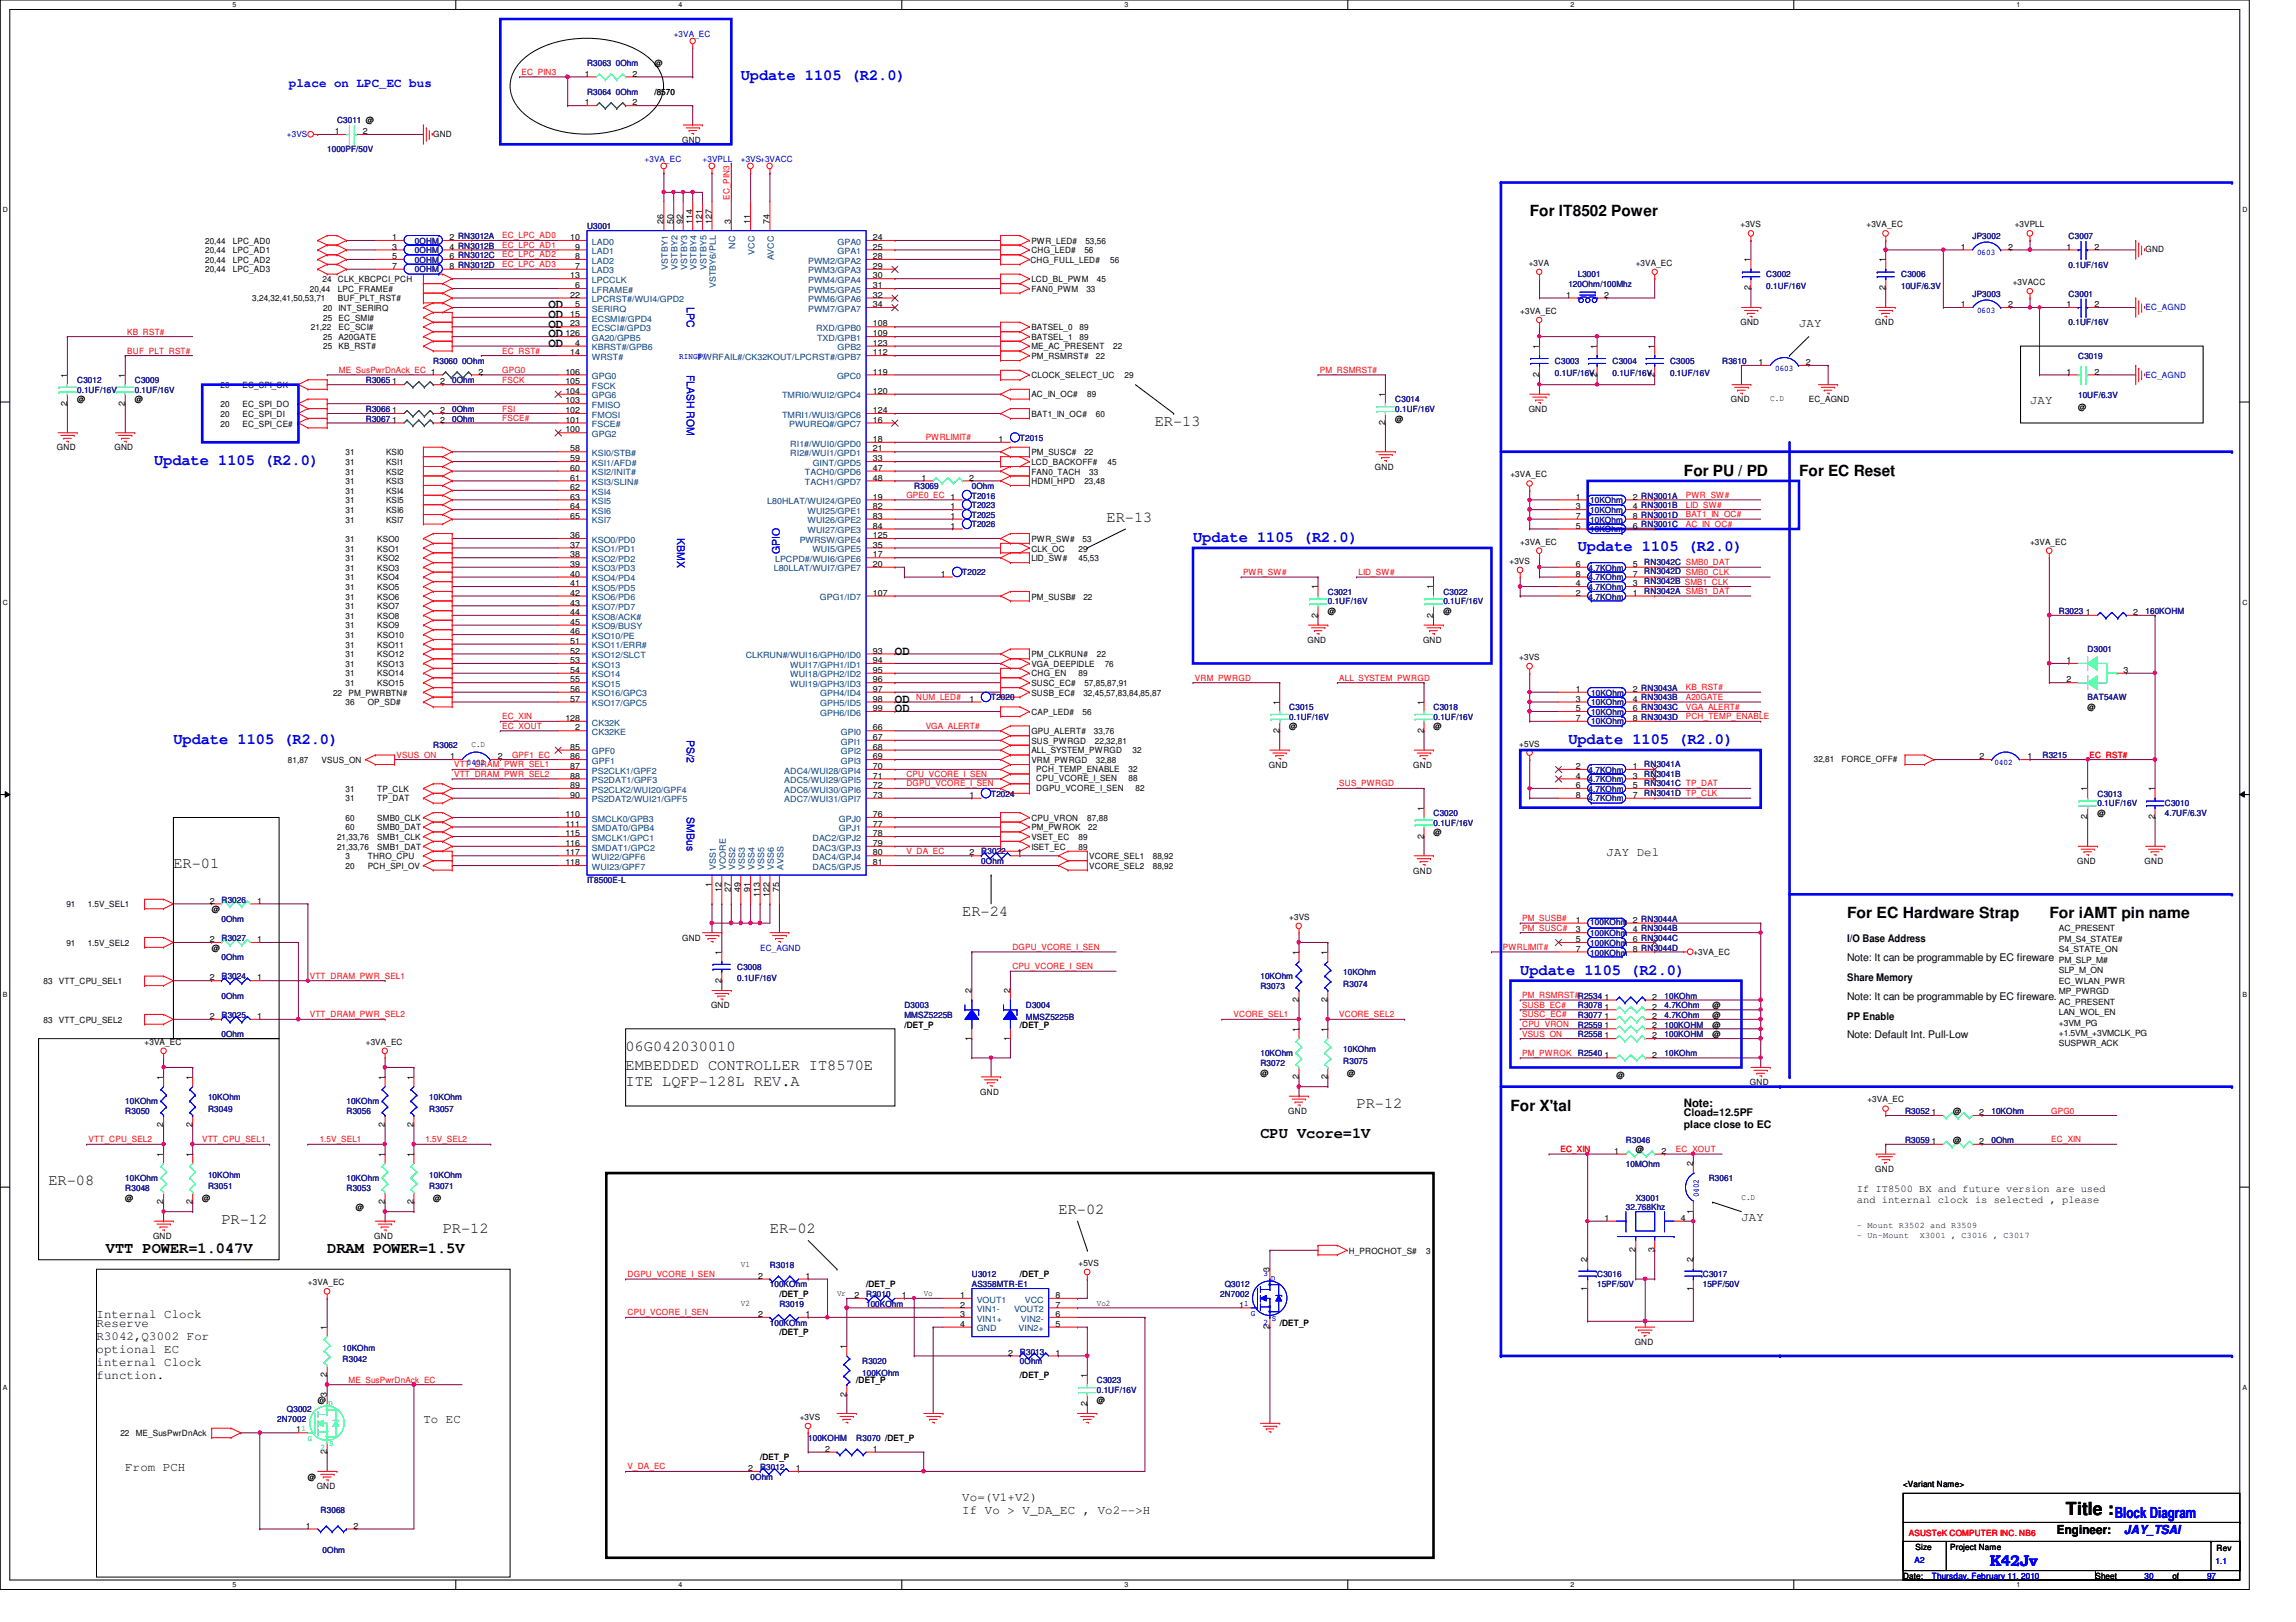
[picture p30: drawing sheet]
<svg xmlns="http://www.w3.org/2000/svg" width="297mm" height="210mm" viewBox="0 0 297 210" stroke-linecap="round" stroke-linejoin="round" font-family="sans-serif">
<defs><g id="words">
<text font-size="2.3" x="267.2" y="196">Title :</text>
<g font-size="2" fill="#00f">
<text x="95.8" y="10.3">Update 1105 (R2.0)</text>
<text x="19.9" y="60.1">Update 1105 (R2.0)</text>
<text x="154.3" y="70.1">Update 1105 (R2.0)</text>
<text x="204.1" y="71.3">Update 1105 (R2.0)</text>
<text x="22.4" y="96.2">Update 1105 (R2.0)</text>
<text x="202.9" y="96.2">Update 1105 (R2.0)</text>
<text x="196.7" y="126.1">Update 1105 (R2.0)</text>
<text x="273.6" y="196.4">Block Diagram</text>
<text x="257.4" y="202.6">K42Jv</text>
</g>
<g font-size="2">
<text x="197.9" y="28">For IT8502 Power</text>
<text x="149.4" y="55.1">ER-13</text>
<text x="217.8" y="61.6">For PU / PD</text>
<text x="232.7" y="61.6">For EC Reset</text>
<text x="143.2" y="67.5">ER-13</text>
<text x="22.4" y="112.3">ER-01</text>
<text x="124.5" y="118.5">ER-24</text>
<text x="239" y="118.8">For EC Hardware Strap</text>
<text x="265.1" y="118.8">For iAMT pin name</text>
<text x="80.9" y="136">06G042030010</text>
<text x="80.9" y="138.5">EMBEDDED CONTROLLER IT8570E</text>
<text x="80.9" y="140.6">ITE LQFP-128L REV.A</text>
<text x="175.5" y="143.4">PR-12</text>
<text x="195.4" y="143.7">For X'tal</text>
<text x="163.1" y="147.2">CPU Vcore=1V</text>
<text x="6.3" y="153.4">ER-08</text>
<text x="28.7" y="158.4">PR-12</text>
<text x="57.3" y="159.6">PR-12</text>
<text x="99.6" y="159.6">ER-02</text>
<text x="136.9" y="157.1">ER-02</text>
<text x="13.7" y="162.2">VTT POWER=1.047V</text>
<text x="42.3" y="162.2">DRAM POWER=1.5V</text>
</g>
<g font-size="1.6" fill="#00f">
<text x="37.4" y="11.3">place on LPC_EC bus</text>
<text x="274.8" y="198.5">JAY_TSAI</text>
</g>
<g font-size="1.6">
<text x="70.9" y="39.9">OD</text>
<text x="70.9" y="41.1">OD</text>
<text x="70.9" y="42.4">OD</text>
<text x="70.9" y="43.6">OD</text>
<text x="70.9" y="44.9">OD</text>
<text x="232.7" y="42.3">JAY</text>
<text x="262.6" y="52.3">JAY</text>
<text x="115.8" y="84.7">OD</text>
<text x="115.8" y="92.2">OD</text>
<text x="115.8" y="90.9">OD</text>
<text x="207.9" y="110.8">JAY Del</text>
<text x="225.3" y="158.1">JAY</text>
<text x="12.5" y="170.5">Internal Clock</text>
<text x="12.5" y="171.7">Reserve</text>
<text x="12.5" y="173.4">R3042,Q3002 For</text>
<text x="12.5" y="175.1">optional EC</text>
<text x="12.5" y="176.8">internal Clock</text>
<text x="12.5" y="178.5">function.</text>
<text x="54.8" y="184.2">To EC</text>
<text x="16.2" y="190.4">From PCH</text>
<text x="124.5" y="194.2">Vo=(V1+V2)</text>
<text x="124.5" y="195.9">If Vo &gt; V_DA_EC , Vo2--&gt;H</text>
<text x="266.1" y="198.5">Engineer:</text>
</g>
<text font-size="1.5" x="217.8" y="143.2">Note:</text>
<g font-size="1.4" fill="#00f">
<text x="88.9" y="39.8" transform="rotate(90 88.9 39.8)">LPC</text>
<text x="88.9" y="48.5" transform="rotate(90 88.9 48.5)">FLASH ROM</text>
<text x="87.6" y="69.7" transform="rotate(90 87.6 69.7)">KBMX</text>
<text x="100.9" y="71.7" transform="rotate(-90 100.9 71.7)">GPIO</text>
<text x="88.9" y="95.8" transform="rotate(90 88.9 95.8)">PS/2</text>
<text x="88.9" y="105.8" transform="rotate(90 88.9 105.8)">SMBus</text>
</g>
<g font-size="1.4">
<text x="239" y="122">I/O Base Address</text>
<text x="239" y="124.4">Note: It can be programmable by EC fireware</text>
<text x="239" y="127">Share Memory</text>
<text x="239" y="132">PP Enable</text>
<text x="239" y="129.4">Note: It can be programmable by EC fireware.</text>
<text x="239" y="134.4">Note: Default Int. Pull-Low</text>
<text x="217.8" y="144.4">Cload=12.5PF</text>
<text x="217.8" y="146">place close to EC</text>
<text x="240.2" y="154.2">If IT8500 BX and future version are used</text>
<text x="240.2" y="155.7">and internal clock is selected , please</text>
</g>
<g font-size="1.1" fill="#00f">
<text x="87.2" y="4.8">+3VA_EC</text>
<text x="37.1" y="17.7">+3VS</text>
<text x="83.4" y="21">+3VA_EC</text>
<text x="90.9" y="21">+3VPLL</text>
<text x="95.8" y="21">+3VS+3VACC</text>
<text x="255.8" y="33">0603</text>
<text x="255.8" y="40.5">0603</text>
<text x="277.6" y="40.1">EC_AGND</text>
<text x="87.9" y="46.5">RING#/</text>
<text x="229.7" y="48">0603</text>
<text x="277.6" y="48.9">EC_AGND</text>
<text x="60.4" y="99">0402</text>
<text x="258" y="99">0402</text>
<text x="98.3" y="123">EC_AGND</text>
<text x="219.8" y="154.9" transform="rotate(-90 219.8 154.9)">0402</text>
<text x="163.4" y="165.2">3</text>
<text x="164.4" y="165.8">D</text>
<text x="160.9" y="169">1</text>
<text x="161.8" y="170.3">G</text>
<text x="163.4" y="171.4">2</text>
<text x="164.5" y="170.9">S</text>
<text x="247.7" y="202.3">A2</text>
<text x="286.6" y="202.4">1.1</text>
<text x="249.9" y="204.3">Thursday, February 11, 2010</text>
<text x="277.4" y="204.3">30</text>
<text x="285.5" y="204.3">97</text>
</g>
<g font-size="1.1" fill="#f00">
<text x="67.5" y="9.7">EC_PIN3</text>
<text x="94.4" y="25.9" transform="rotate(-90 94.4 25.9)">EC_PIN3</text>
<text x="65" y="30.9">EC_LPC_AD0</text>
<text x="65" y="32.1">EC_LPC_AD1</text>
<text x="65" y="33.3">EC_LPC_AD2</text>
<text x="65" y="34.6">EC_LPC_AD3</text>
<text x="16.5" y="45.8">BUF_PLT_RST#</text>
<text x="16.5" y="43.3">KB_RST#</text>
<text x="65" y="45.8">EC_RST#</text>
<text x="43.9" y="48.3">ME_SusPwrDnAck_EC 1</text>
<text x="65" y="49.5">FSCK</text>
<text x="65" y="48.3">GPG0</text>
<text x="65" y="53.3">FSI</text>
<text x="170.8" y="48.3">PM_RSMRST#</text>
<text x="65" y="54.5">FSCE#</text>
<text x="119.8" y="57">PWRLIMIT#</text>
<text x="117.3" y="64.4">GPE0_EC 1</text>
<text x="218.1" y="65.7">LID_SW#</text>
<text x="218.1" y="64.4">PWR_SW#</text>
<text x="218.1" y="66.9">BAT1_IN_OC#</text>
<text x="218.1" y="68.2">AC_IN_OC#</text>
<text x="160.8" y="74.4">PWR_SW#</text>
<text x="175.8" y="74.4">LID_SW#</text>
<text x="154.6" y="88.1">VRM_PWRGD</text>
<text x="173.3" y="88.1">ALL_SYSTEM_PWRGD</text>
<text x="218.1" y="89.3">KB_RST#</text>
<text x="65" y="94.3">EC_XOUT</text>
<text x="65" y="93.1">EC_XIN</text>
<text x="118.5" y="90.6">NUM_LED#</text>
<text x="119.8" y="94.3">VGA_ALERT#</text>
<text x="218.1" y="90.6">A20GATE</text>
<text x="218.1" y="93.1">PCH_TEMP_ENABLE</text>
<text x="218.1" y="91.8">VGA_ALERT#</text>
<text x="51.3" y="98">VSUS_ON</text>
<text x="58.8" y="99.3">VTT_DRAM_PWR_SEL1</text>
<text x="58.8" y="100.5">VTT_DRAM_PWR_SEL2</text>
<text x="66.2" y="98">GPF1_EC</text>
<text x="117.3" y="101.8">DGPU_VCORE_I_SEN</text>
<text x="117.3" y="100.5">CPU_VCORE_I_SEN</text>
<text x="173.3" y="101.8">SUS_PWRGD</text>
<text x="270.3" y="98">EC_RST#</text>
<text x="117.3" y="110.5">V_DA_EC</text>
<text x="196.9" y="119.2">PM_SUSB#</text>
<text x="131" y="122.9">DGPU_VCORE_I_SEN</text>
<text x="131" y="125.4">CPU_VCORE_I_SEN</text>
<text x="194.4" y="122.9">PWRLIMIT#</text>
<text x="196.9" y="120.4">PM_SUSC#</text>
<text x="40.1" y="126.7">VTT_DRAM_PWR_SEL1</text>
<text x="40.1" y="131.7">VTT_DRAM_PWR_SEL2</text>
<text x="159.6" y="131.7">VCORE_SEL1</text>
<text x="173.3" y="131.7">VCORE_SEL2</text>
<text x="196.9" y="131.7">SUSC_EC#</text>
<text x="196.9" y="130.4">SUSB_EC#</text>
<text x="196.9" y="129.2">PM_RSMRST#R2534</text>
<text x="196.9" y="134.2">VSUS_ON</text>
<text x="196.9" y="132.9">CPU_VRON</text>
<text x="196.9" y="136.7">PM_PWROK</text>
<text x="11.5" y="147.8">VTT_CPU_SEL2</text>
<text x="26.2" y="147.8">VTT_CPU_SEL1</text>
<text x="41.4" y="147.8">1.5V_SEL1</text>
<text x="55" y="147.8">1.5V_SEL2</text>
<text x="201.9" y="149.1">EC_XIN</text>
<text x="216.8" y="149.1">EC_XOUT</text>
<text x="265.4" y="147.8">EC_XIN</text>
<text x="265.4" y="144.1">GPG0</text>
<text x="81.2" y="165.3">DGPU_VCORE_I_SEN</text>
<text x="81.2" y="170.2">CPU_VCORE_I_SEN</text>
<text x="45.1" y="178.9">ME_SusPwrDnAck_EC</text>
<text x="81.2" y="190.2">V_DA_EC</text>
<text x="247" y="198.8">ASUSTeK COMPUTER INC. NB6</text>
</g>
<g font-size="1.1">
<text x="75.6" y="9.9">1</text>
<text x="81.8" y="9.9">2</text>
<text x="84.7" y="8.5">@</text>
<text x="43.3" y="17.4">1</text>
<text x="46.9" y="17.4">2</text>
<text x="56" y="17.7">GND</text>
<text x="75.6" y="13.6">1</text>
<text x="81.8" y="13.6">2</text>
<text x="84.7" y="12.2">/8570</text>
<text x="88.3" y="18.5">GND</text>
<text x="85.8" y="29" transform="rotate(-90 85.8 29)">26</text>
<text x="87.1" y="29" transform="rotate(-90 87.1 29)">50</text>
<text x="88.3" y="29" transform="rotate(-90 88.3 29)">92</text>
<text x="89.6" y="29" transform="rotate(-90 89.6 29)">114</text>
<text x="90.8" y="29" transform="rotate(-90 90.8 29)">121</text>
<text x="92.1" y="29" transform="rotate(-90 92.1 29)">127</text>
<text x="94.6" y="29" transform="rotate(-90 94.6 29)">3</text>
<text x="97.1" y="29" transform="rotate(-90 97.1 29)">11</text>
<text x="99.6" y="29" transform="rotate(-90 99.6 29)">74</text>
<text x="225.2" y="29.4">+3VS</text>
<text x="241.5" y="29.4">+3VA_EC</text>
<text x="260.6" y="29.4">+3VPLL</text>
<text x="26.5" y="31.5">20,44</text>
<text x="26.5" y="32.8">20,44</text>
<text x="26.5" y="34">20,44</text>
<text x="26.5" y="35.3">20,44</text>
<text x="30.1" y="31.5">LPC_AD0</text>
<text x="30.1" y="32.8">LPC_AD1</text>
<text x="30.1" y="34">LPC_AD2</text>
<text x="30.1" y="35.3">LPC_AD3</text>
<text x="50.8" y="33.5">5</text>
<text x="50.8" y="31.1">1</text>
<text x="50.8" y="34.8">7</text>
<text x="50.8" y="32.3">3</text>
<text x="58.2" y="33.5">6 RN3012C</text>
<text x="58.2" y="31.1">2 RN3012A</text>
<text x="58.2" y="34.8">8 RN3012D</text>
<text x="58.2" y="32.3">4 RN3012B</text>
<text x="73.8" y="31.1">10</text>
<text x="74.4" y="32.3">9</text>
<text x="74.4" y="33.5">8</text>
<text x="74.4" y="34.8">7</text>
<text x="112.9" y="31.1">24</text>
<text x="112.9" y="32.3">25</text>
<text x="112.9" y="33.5">28</text>
<text x="112.9" y="34.8">29</text>
<text x="133.3" y="34">CHG_FULL_LED#</text>
<text x="133.4" y="31.5">PWR_LED#</text>
<text x="133.4" y="32.8">CHG_LED#</text>
<text x="140.3" y="32.8">56</text>
<text x="140.4" y="31.5">53,56</text>
<text x="143.6" y="34">56</text>
<text x="197.8" y="34.4">+3VA</text>
<text x="211.6" y="34.4">+3VA_EC</text>
<text x="226.5" y="34" transform="rotate(-90 226.5 34)">1</text>
<text x="243.9" y="34" transform="rotate(-90 243.9 34)">1</text>
<text x="253.7" y="32.3">1</text>
<text x="259.8" y="32.3">2</text>
<text x="267.3" y="32.3">1</text>
<text x="271" y="32.3">2</text>
<text x="277.6" y="32.6">GND</text>
<text x="32.6" y="39">3,24,32,41,50,53,71</text>
<text x="40.1" y="37.8">20,44</text>
<text x="41.7" y="36.5">24</text>
<text x="41.8" y="40.3">20</text>
<text x="41.8" y="41.5">25</text>
<text x="43.7" y="36.5">CLK_KBCPCI_PCH</text>
<text x="43.7" y="37.8">LPC_FRAME#</text>
<text x="43.7" y="39">BUF_PLT_RST#</text>
<text x="43.8" y="40.3">INT_SERIRQ</text>
<text x="43.8" y="41.5">EC_SMI#</text>
<text x="73.8" y="36">13</text>
<text x="73.8" y="38.5">22</text>
<text x="73.8" y="41">15</text>
<text x="74.4" y="39.8">5</text>
<text x="74.4" y="37.3">6</text>
<text x="112.9" y="36">30</text>
<text x="112.9" y="37.3">31</text>
<text x="112.9" y="38.5">32</text>
<text x="112.9" y="39.8">34</text>
<text x="133.4" y="36.5">LCD_BL_PWM</text>
<text x="133.4" y="37.8">FAN0_PWM</text>
<text x="140.5" y="37.8">33</text>
<text x="141.9" y="36.5">45</text>
<text x="196.7" y="40.6">+3VA_EC</text>
<text x="202.6" y="38.5">1</text>
<text x="207.5" y="38.5">2</text>
<text x="226.5" y="37.6" transform="rotate(-90 226.5 37.6)">2</text>
<text x="243.9" y="37.6" transform="rotate(-90 243.9 37.6)">2</text>
<text x="253.7" y="39.8">1</text>
<text x="259.8" y="39.8">2</text>
<text x="260.4" y="36.9">+3VACC</text>
<text x="267.3" y="39.8">1</text>
<text x="271" y="39.8">2</text>
<text x="40.2" y="42.8">21,22</text>
<text x="41.8" y="44">25</text>
<text x="41.8" y="45.2">25</text>
<text x="43.8" y="42.8">EC_SCI#</text>
<text x="43.8" y="44">A20GATE</text>
<text x="43.8" y="45.2">KB_RST#</text>
<text x="73.1" y="43.5">126</text>
<text x="73.8" y="46">14</text>
<text x="73.8" y="42.2">23</text>
<text x="74.4" y="44.7">4</text>
<text x="112.9" y="42.2">108</text>
<text x="112.9" y="43.5">109</text>
<text x="112.9" y="44.7">123</text>
<text x="112.9" y="46">112</text>
<text x="133.4" y="42.8">BATSEL_0</text>
<text x="133.4" y="44">BATSEL_1</text>
<text x="133.4" y="46.5">PM_RSMRST#</text>
<text x="133.4" y="45.2">ME_AC_PRESENT</text>
<text x="139.7" y="42.8">89</text>
<text x="139.7" y="44">89</text>
<text x="141.8" y="46.5">22</text>
<text x="144" y="45.2">22</text>
<text x="199.1" y="45.1" transform="rotate(-90 199.1 45.1)">1</text>
<text x="206.6" y="45.1" transform="rotate(-90 206.6 45.1)">1</text>
<text x="214" y="45.1" transform="rotate(-90 214 45.1)">1</text>
<text x="225.2" y="42.1">GND</text>
<text x="227.5" y="47.2">1</text>
<text x="233.6" y="47.2">2</text>
<text x="242.6" y="42.1">GND</text>
<text x="8.7" y="52.5" transform="rotate(-90 8.7 52.5)">2</text>
<text x="8.7" y="48.9" transform="rotate(-90 8.7 48.9)">1</text>
<text x="10" y="52.1">@</text>
<text x="16.2" y="52.5" transform="rotate(-90 16.2 52.5)">2</text>
<text x="16.2" y="48.9" transform="rotate(-90 16.2 48.9)">1</text>
<text x="17.4" y="52.1">@</text>
<text x="28.5" y="50.2">20</text>
<text x="28.5" y="52.7">20</text>
<text x="28.5" y="53.9">20</text>
<text x="31.4" y="50.2">EC_SPI_CK</text>
<text x="31.4" y="52.7">EC_SPI_DO</text>
<text x="31.4" y="53.9">EC_SPI_DI</text>
<text x="50.8" y="49.7">1</text>
<text x="50.8" y="53.5">1</text>
<text x="56.9" y="49.7">2</text>
<text x="56.9" y="53.5">2</text>
<text x="61.9" y="48.5">2</text>
<text x="73.1" y="48.5">106</text>
<text x="73.1" y="51">104</text>
<text x="73.1" y="52.2">103</text>
<text x="73.1" y="53.5">102</text>
<text x="73.1" y="49.7">105</text>
<text x="112.9" y="48.5">119</text>
<text x="112.9" y="51">120</text>
<text x="112.9" y="53.5">124</text>
<text x="133.4" y="53.9">BAT1_IN_OC#</text>
<text x="133.4" y="51.4">AC_IN_OC#</text>
<text x="133.4" y="49">CLOCK_SELECT_UC</text>
<text x="140.7" y="51.4">89</text>
<text x="141.8" y="53.9">60</text>
<text x="145.5" y="49">29</text>
<text x="179.2" y="51.4" transform="rotate(-90 179.2 51.4)">1</text>
<text x="197.8" y="53.3">GND</text>
<text x="199.1" y="48.8" transform="rotate(-90 199.1 48.8)">2</text>
<text x="206.6" y="48.8" transform="rotate(-90 206.6 48.8)">2</text>
<text x="214" y="48.8" transform="rotate(-90 214 48.8)">2</text>
<text x="223.9" y="52.1">GND</text>
<text x="229" y="51.9">C.D</text>
<text x="234" y="52.1">EC_AGND</text>
<text x="267.3" y="48.5">1</text>
<text x="268.9" y="53.1">@</text>
<text x="271" y="48.5">2</text>
<text x="7.4" y="58.3">GND</text>
<text x="14.8" y="58.3">GND</text>
<text x="28.5" y="55.2">20</text>
<text x="31.4" y="55.2">EC_SPI_CE#</text>
<text x="44.7" y="58.9">31</text>
<text x="49.9" y="58.9">KSI0</text>
<text x="50.8" y="54.7">1</text>
<text x="56.9" y="54.7">2</text>
<text x="73.1" y="54.7">101</text>
<text x="73.1" y="56">100</text>
<text x="73.8" y="58.4">58</text>
<text x="73.8" y="59.7">59</text>
<text x="112.9" y="54.7">16</text>
<text x="112.9" y="57.2">18</text>
<text x="112.9" y="58.4">21</text>
<text x="112.9" y="59.7">33</text>
<text x="129.2" y="57.2">1</text>
<text x="133.4" y="58.9">PM_SUSC#</text>
<text x="140.3" y="58.9">22</text>
<text x="179.2" y="55" transform="rotate(-90 179.2 55)">2</text>
<text x="180.5" y="54.6">@</text>
<text x="44.7" y="60.2">31</text>
<text x="44.7" y="61.4">31</text>
<text x="44.7" y="62.7">31</text>
<text x="44.7" y="63.9">31</text>
<text x="44.7" y="65.2">31</text>
<text x="49.9" y="60.2">KSI1</text>
<text x="49.9" y="61.4">KSI2</text>
<text x="49.9" y="62.7">KSI3</text>
<text x="49.9" y="63.9">KSI4</text>
<text x="49.9" y="65.2">KSI5</text>
<text x="73.8" y="60.9">60</text>
<text x="73.8" y="62.2">61</text>
<text x="73.8" y="63.4">62</text>
<text x="73.8" y="64.6">63</text>
<text x="73.8" y="65.9">64</text>
<text x="112.9" y="64.6">19</text>
<text x="112.9" y="60.9">47</text>
<text x="112.9" y="62.2">48</text>
<text x="112.9" y="65.9">82</text>
<text x="119.2" y="62.2">1</text>
<text x="123" y="65.9">1</text>
<text x="125.4" y="62.2">2</text>
<text x="133.4" y="61.4">FAN0_TACH</text>
<text x="133.4" y="60.2">LCD_BACKOFF#</text>
<text x="133.4" y="62.7">HDMI_HPD</text>
<text x="140.3" y="62.7">23,48</text>
<text x="140.9" y="61.4">33</text>
<text x="143.3" y="60.2">45</text>
<text x="177.9" y="60.8">GND</text>
<text x="195.4" y="61.8">+3VA_EC</text>
<text x="203.9" y="64.6">1</text>
<text x="203.9" y="65.9">3</text>
<text x="211.2" y="64.6">2 RN3001A</text>
<text x="211.2" y="65.9">4 RN3001B</text>
<text x="44.7" y="66.4">31</text>
<text x="44.7" y="67.6">31</text>
<text x="44.7" y="70.1">31</text>
<text x="44.7" y="71.4">31</text>
<text x="48.8" y="70.1">KSO0</text>
<text x="48.8" y="71.4">KSO1</text>
<text x="49.9" y="66.4">KSI6</text>
<text x="49.9" y="67.6">KSI7</text>
<text x="73.8" y="67.1">65</text>
<text x="73.8" y="69.6">36</text>
<text x="73.8" y="70.9">37</text>
<text x="112.9" y="67.1">83</text>
<text x="112.9" y="68.4">84</text>
<text x="112.9" y="69.6">125</text>
<text x="112.9" y="70.9">35</text>
<text x="123" y="67.1">1</text>
<text x="123" y="68.4">1</text>
<text x="133.4" y="70.1">PWR_SW#</text>
<text x="133.4" y="71.4">CLK_OC</text>
<text x="139.5" y="71.4">29</text>
<text x="140" y="70.1">53</text>
<text x="196.7" y="70.5">+3VA_EC</text>
<text x="203.9" y="67.1">7</text>
<text x="203.9" y="68.4">5</text>
<text x="211.2" y="67.1">8 RN3001D</text>
<text x="211.2" y="68.4">6 RN3001C</text>
<text x="262.6" y="70.5">+3VA_EC</text>
<text x="44.7" y="72.6">31</text>
<text x="44.7" y="73.9">31</text>
<text x="44.7" y="75.1">31</text>
<text x="44.7" y="76.3">31</text>
<text x="44.7" y="77.6">31</text>
<text x="48.8" y="72.6">KSO2</text>
<text x="48.8" y="73.9">KSO3</text>
<text x="48.8" y="75.1">KSO4</text>
<text x="48.8" y="76.3">KSO5</text>
<text x="48.8" y="77.6">KSO6</text>
<text x="73.8" y="72.1">38</text>
<text x="73.8" y="73.4">39</text>
<text x="73.8" y="74.6">40</text>
<text x="73.8" y="75.9">41</text>
<text x="73.8" y="77.1">42</text>
<text x="112.9" y="73.4">20</text>
<text x="112.9" y="77.1">107</text>
<text x="112.9" y="72.1">17</text>
<text x="121.7" y="74.6">1</text>
<text x="133.4" y="72.6">LID_SW#</text>
<text x="133.4" y="77.6">PM_SUSB#</text>
<text x="139.5" y="72.6">45,53</text>
<text x="140.2" y="77.6">22</text>
<text x="170.5" y="76.2" transform="rotate(-90 170.5 76.2)">1</text>
<text x="185.4" y="76.2" transform="rotate(-90 185.4 76.2)">1</text>
<text x="195.3" y="73">+3VS</text>
<text x="203.9" y="73.4">6</text>
<text x="203.9" y="77.1">2</text>
<text x="203.9" y="74.6">8</text>
<text x="203.9" y="75.9">4</text>
<text x="211.2" y="73.4">5</text>
<text x="211.2" y="77.1">1</text>
<text x="211.2" y="74.6">7</text>
<text x="211.2" y="75.9">3</text>
<text x="44.7" y="78.8">31</text>
<text x="44.7" y="80.1">31</text>
<text x="44.7" y="81.3">31</text>
<text x="44.7" y="82.5">31</text>
<text x="44.7" y="83.8">31</text>
<text x="48.8" y="78.8">KSO7</text>
<text x="48.8" y="80.1">KSO8</text>
<text x="48.8" y="81.3">KSO9</text>
<text x="48.8" y="82.5">KSO10</text>
<text x="48.8" y="83.8">KSO11</text>
<text x="73.8" y="78.4">43</text>
<text x="73.8" y="79.6">44</text>
<text x="73.8" y="80.9">45</text>
<text x="73.8" y="82.1">46</text>
<text x="73.8" y="83.3">51</text>
<text x="169.2" y="83.2">GND</text>
<text x="170.5" y="79.9" transform="rotate(-90 170.5 79.9)">2</text>
<text x="171.8" y="79.5">@</text>
<text x="184.1" y="83.2">GND</text>
<text x="185.4" y="79.9" transform="rotate(-90 185.4 79.9)">2</text>
<text x="186.7" y="79.5">@</text>
<text x="269.8" y="79.6">1</text>
<text x="276" y="79.6">2</text>
<text x="44.7" y="85">31</text>
<text x="44.7" y="86.3">31</text>
<text x="44.7" y="87.5">31</text>
<text x="44.7" y="88.8">31</text>
<text x="48.8" y="85">KSO12</text>
<text x="48.8" y="86.3">KSO13</text>
<text x="48.8" y="87.5">KSO14</text>
<text x="48.8" y="88.8">KSO15</text>
<text x="73.8" y="84.6">52</text>
<text x="73.8" y="85.8">53</text>
<text x="73.8" y="87.1">54</text>
<text x="73.8" y="88.3">55</text>
<text x="73.8" y="89.5">56</text>
<text x="112.9" y="84.6">93</text>
<text x="112.9" y="85.8">94</text>
<text x="112.9" y="87.1">95</text>
<text x="112.9" y="88.3">96</text>
<text x="112.9" y="89.5">97</text>
<text x="133.4" y="87.5">CHG_EN</text>
<text x="133.4" y="85">PM_CLKRUN#</text>
<text x="133.4" y="88.8">SUSC_EC#</text>
<text x="133.4" y="86.3">VGA_DEEPIDLE</text>
<text x="139.5" y="87.5">89</text>
<text x="140.3" y="88.8">57,85,87,91</text>
<text x="141.9" y="85">22</text>
<text x="142.9" y="86.3">76</text>
<text x="196.6" y="85.4">+3VS</text>
<text x="203.9" y="89.5">1</text>
<text x="211.2" y="89.5">2 RN3043A</text>
<text x="267.3" y="85.8">1</text>
<text x="267.3" y="88.3">2</text>
<text x="274.7" y="87.1">3</text>
<text x="43.1" y="90">22</text>
<text x="44.7" y="91.3">36</text>
<text x="45.1" y="90">PM_PWRBTN#</text>
<text x="47.6" y="91.3">OP_SD#</text>
<text x="73.1" y="93.3">128</text>
<text x="73.8" y="90.8">57</text>
<text x="74.4" y="94.5">2</text>
<text x="112.9" y="90.8">98</text>
<text x="112.9" y="92">99</text>
<text x="112.9" y="94.5">66</text>
<text x="112.9" y="95.8">67</text>
<text x="125.4" y="90.8">1</text>
<text x="133.4" y="92.5">CAP_LED#</text>
<text x="133.4" y="90">SUSB_EC#</text>
<text x="133.4" y="95">GPU_ALERT#</text>
<text x="140" y="92.5">56</text>
<text x="140.2" y="90">32,45,57,83,84,85,87</text>
<text x="141.5" y="95">33,76</text>
<text x="165.5" y="94.9" transform="rotate(-90 165.5 94.9)">2</text>
<text x="165.5" y="91.2" transform="rotate(-90 165.5 91.2)">1</text>
<text x="166.8" y="94.4">@</text>
<text x="184.2" y="94.9" transform="rotate(-90 184.2 94.9)">2</text>
<text x="184.2" y="91.2" transform="rotate(-90 184.2 91.2)">1</text>
<text x="185.5" y="94.4">@</text>
<text x="203.9" y="92">5</text>
<text x="203.9" y="90.8">3</text>
<text x="203.9" y="93.3">7</text>
<text x="211.2" y="92">6 RN3043C</text>
<text x="211.2" y="90.8">4 RN3043B</text>
<text x="211.2" y="93.3">8 RN3043D</text>
<text x="270.1" y="91.9">@</text>
<text x="37.2" y="98.8">81,87</text>
<text x="41.6" y="98.8">VSUS_ON</text>
<text x="58.2" y="98.3">1</text>
<text x="61" y="96.7">C.D</text>
<text x="64.4" y="98.3">2</text>
<text x="73.8" y="97">85</text>
<text x="73.8" y="98.3">86</text>
<text x="73.8" y="99.5">87</text>
<text x="73.8" y="100.8">88</text>
<text x="73.8" y="102">89</text>
<text x="112.9" y="97">68</text>
<text x="112.9" y="98.3">69</text>
<text x="112.9" y="99.5">70</text>
<text x="112.9" y="100.8">71</text>
<text x="112.9" y="102">72</text>
<text x="133.4" y="96.3">SUS_PWRGD</text>
<text x="133.4" y="97.5">ALL_SYSTEM_PWRGD</text>
<text x="133.4" y="98.8">VRM_PWRGD</text>
<text x="134.1" y="99.9">PCH_TEMP_ENABLE</text>
<text x="134.1" y="101.1">CPU_VCORE_I_SEN</text>
<text x="141.6" y="96.3">22,32,81</text>
<text x="141.8" y="98.8">32,88</text>
<text x="146" y="99.9">32</text>
<text x="146" y="101.1">88</text>
<text x="146.5" y="97.5">32</text>
<text x="164.2" y="99.4">GND</text>
<text x="182.8" y="99.4">GND</text>
<text x="196.6" y="96.6">+5VS</text>
<text x="203.9" y="99.5">2</text>
<text x="203.9" y="102">6</text>
<text x="203.9" y="100.8">4</text>
<text x="211.2" y="99.5">1</text>
<text x="211.2" y="102">5</text>
<text x="211.2" y="100.8">3</text>
<text x="234.7" y="98.6">32,81</text>
<text x="238.2" y="98.6">FORCE_OFF#</text>
<text x="256.1" y="98.3">2</text>
<text x="262.3" y="98.3">1</text>
<text x="44.7" y="102.5">31</text>
<text x="44.7" y="106.2">60</text>
<text x="44.7" y="107.4">60</text>
<text x="44.7" y="103.7">31</text>
<text x="48.8" y="102.5">TP_CLK</text>
<text x="48.8" y="106.2">SMB0_CLK</text>
<text x="48.8" y="107.4">SMB0_DAT</text>
<text x="48.8" y="103.7">TP_DAT</text>
<text x="73.1" y="105.7">110</text>
<text x="73.1" y="107">111</text>
<text x="73.8" y="103.3">90</text>
<text x="112.9" y="103.3">73</text>
<text x="112.9" y="105.7">76</text>
<text x="112.9" y="107">77</text>
<text x="125.4" y="103.3">1</text>
<text x="133.4" y="107.4">PM_PWROK</text>
<text x="133.4" y="106.2">CPU_VRON</text>
<text x="134.1" y="102.4">DGPU_VCORE_I_SEN</text>
<text x="140.7" y="106.2">87,88</text>
<text x="140.8" y="107.4">22</text>
<text x="146.9" y="102.4">82</text>
<text x="184.2" y="104.9" transform="rotate(-90 184.2 104.9)">1</text>
<text x="203.9" y="103.3">8</text>
<text x="211.2" y="103.3">7</text>
<text x="270" y="106" transform="rotate(-90 270 106)">2</text>
<text x="270" y="102.4" transform="rotate(-90 270 102.4)">1</text>
<text x="271.4" y="105.6">@</text>
<text x="278.8" y="106" transform="rotate(-90 278.8 106)">2</text>
<text x="278.8" y="102.4" transform="rotate(-90 278.8 102.4)">1</text>
<text x="43.6" y="108.7">21,33,76</text>
<text x="43.6" y="109.9">21,33,76</text>
<text x="44.7" y="112.4">20</text>
<text x="44.7" y="111.2">3</text>
<text x="47.6" y="112.4">PCH_SPI_OV</text>
<text x="47.6" y="111.2">THRO_CPU</text>
<text x="48.8" y="108.7">SMB1_CLK</text>
<text x="48.8" y="109.9">SMB1_DAT</text>
<text x="73.1" y="108.2">115</text>
<text x="73.1" y="109.5">116</text>
<text x="73.1" y="110.7">117</text>
<text x="73.1" y="112">118</text>
<text x="112.9" y="110.7">80</text>
<text x="112.9" y="112">81</text>
<text x="112.9" y="108.2">78</text>
<text x="112.9" y="109.5">79</text>
<text x="125.4" y="110.7">2</text>
<text x="131.6" y="110.7">1</text>
<text x="133.4" y="108.7">VSET_EC</text>
<text x="133.4" y="109.9">ISET_EC</text>
<text x="139.5" y="108.7">89</text>
<text x="139.5" y="109.9">89</text>
<text x="140.9" y="111.2">VCORE_SEL1</text>
<text x="140.9" y="112.4">VCORE_SEL2</text>
<text x="149.1" y="111.2">88,92</text>
<text x="149.1" y="112.4">88,92</text>
<text x="182.8" y="113.1">GND</text>
<text x="184.2" y="108.5" transform="rotate(-90 184.2 108.5)">2</text>
<text x="185.5" y="108.1">@</text>
<text x="268.7" y="111.8">GND</text>
<text x="277.4" y="111.8">GND</text>
<text x="8.6" y="117.4">91</text>
<text x="11.3" y="117.4">1.5V_SEL1</text>
<text x="27.1" y="116.9">2</text>
<text x="27.4" y="118">@</text>
<text x="33.3" y="116.9">1</text>
<text x="92.1" y="114.8" transform="rotate(-90 92.1 114.8)">1</text>
<text x="93.3" y="115.4" transform="rotate(-90 93.3 115.4)">12</text>
<text x="94.6" y="115.4" transform="rotate(-90 94.6 115.4)">27</text>
<text x="95.8" y="115.4" transform="rotate(-90 95.8 115.4)">49</text>
<text x="97.1" y="115.4" transform="rotate(-90 97.1 115.4)">91</text>
<text x="98.3" y="116" transform="rotate(-90 98.3 116)">113</text>
<text x="99.6" y="116" transform="rotate(-90 99.6 116)">122</text>
<text x="100.8" y="115.4" transform="rotate(-90 100.8 115.4)">75</text>
<text x="166.8" y="119">+3VS</text>
<text x="203.9" y="119.4">1</text>
<text x="211.2" y="119.4">2 RN3044A</text>
<text x="8.6" y="122.4">91</text>
<text x="11.3" y="122.4">1.5V_SEL2</text>
<text x="27.1" y="121.9">2</text>
<text x="27.4" y="123">@</text>
<text x="33.3" y="121.9">1</text>
<text x="88.3" y="121.8">GND</text>
<text x="93.3" y="123.6" transform="rotate(-90 93.3 123.6)">1</text>
<text x="168" y="123.6" transform="rotate(-90 168 123.6)">1</text>
<text x="171.7" y="123.6" transform="rotate(-90 171.7 123.6)">1</text>
<text x="203.9" y="121.9">5</text>
<text x="203.9" y="120.6">3</text>
<text x="203.9" y="123.1">7</text>
<text x="211.2" y="121.9">6 RN3044C</text>
<text x="211.2" y="120.6">4 RN3044B</text>
<text x="211.2" y="123.1">8 RN3044D</text>
<text x="219.1" y="123.5">+3VA_EC</text>
<text x="266.4" y="120.5">AC_PRESENT</text>
<text x="266.4" y="121.9">PM_S4_STATE#</text>
<text x="266.4" y="123.2">S4_STATE_ON</text>
<text x="266.4" y="124.6">PM_SLP_M#</text>
<text x="266.4" y="125.9">SLP_M_ON</text>
<text x="5.6" y="127.4">83</text>
<text x="7.6" y="127.4">VTT_CPU_SEL1</text>
<text x="27.1" y="126.9">2</text>
<text x="27.1" y="131.9">2</text>
<text x="33.3" y="126.9">1</text>
<text x="33.3" y="131.9">1</text>
<text x="92" y="130.5">GND</text>
<text x="93.3" y="127.2" transform="rotate(-90 93.3 127.2)">2</text>
<text x="125.7" y="128.5" transform="rotate(-90 125.7 128.5)">2</text>
<text x="130.7" y="128.5" transform="rotate(-90 130.7 128.5)">2</text>
<text x="168" y="129.7" transform="rotate(-90 168 129.7)">2</text>
<text x="171.7" y="129.7" transform="rotate(-90 171.7 129.7)">2</text>
<text x="207.6" y="129.4">1</text>
<text x="207.6" y="131.9">1</text>
<text x="207.6" y="130.6">1</text>
<text x="213.7" y="129.4">2</text>
<text x="213.7" y="131.9">2</text>
<text x="213.7" y="130.6">2</text>
<text x="221.6" y="131.7">@</text>
<text x="221.6" y="130.5">@</text>
<text x="266.4" y="127.3">EC_WLAN_PWR</text>
<text x="266.4" y="128.7">MP_PWRGD</text>
<text x="266.4" y="130">AC_PRESENT</text>
<text x="266.4" y="131.4">LAN_WOL_EN</text>
<text x="5.6" y="132.3">83</text>
<text x="7.6" y="132.3">VTT_CPU_SEL2</text>
<text x="18.7" y="135.2">+3VA_EC</text>
<text x="47.3" y="135.2">+3VA_EC</text>
<text x="117" y="133">/DET_P</text>
<text x="125.7" y="134.7" transform="rotate(-90 125.7 134.7)">1</text>
<text x="130.7" y="134.7" transform="rotate(-90 130.7 134.7)">1</text>
<text x="131.9" y="133">/DET_P</text>
<text x="168" y="133.5" transform="rotate(-90 168 133.5)">1</text>
<text x="171.7" y="133.5" transform="rotate(-90 171.7 133.5)">1</text>
<text x="207.6" y="136.9">1</text>
<text x="207.6" y="133.1">1</text>
<text x="207.6" y="134.4">1</text>
<text x="213.7" y="136.9">2</text>
<text x="213.7" y="133.1">2</text>
<text x="213.7" y="134.4">2</text>
<text x="221.6" y="133">@</text>
<text x="221.6" y="134.2">@</text>
<text x="266.4" y="132.7">+3VM_PG</text>
<text x="266.4" y="134.1">+1.5VM_+3VMCLK_PG</text>
<text x="266.4" y="135.4">SUSPWR_ACK</text>
<text x="21.1" y="139.7" transform="rotate(-90 21.1 139.7)">1</text>
<text x="24.9" y="139.7" transform="rotate(-90 24.9 139.7)">1</text>
<text x="49.8" y="139.7" transform="rotate(-90 49.8 139.7)">1</text>
<text x="53.5" y="139.7" transform="rotate(-90 53.5 139.7)">1</text>
<text x="126.8" y="141.7">GND</text>
<text x="163.1" y="139.2">@</text>
<text x="168" y="139.7" transform="rotate(-90 168 139.7)">2</text>
<text x="171.7" y="139.7" transform="rotate(-90 171.7 139.7)">2</text>
<text x="174.3" y="139.2">@</text>
<text x="209.1" y="139.4">@</text>
<text x="226.4" y="140.4">GND</text>
<text x="241.6" y="142.7">+3VA_EC</text>
<text x="21.1" y="149.7" transform="rotate(-90 21.1 149.7)">1</text>
<text x="21.1" y="145.9" transform="rotate(-90 21.1 145.9)">2</text>
<text x="24.9" y="149.7" transform="rotate(-90 24.9 149.7)">1</text>
<text x="24.9" y="145.9" transform="rotate(-90 24.9 145.9)">2</text>
<text x="49.8" y="149.7" transform="rotate(-90 49.8 149.7)">1</text>
<text x="49.8" y="145.9" transform="rotate(-90 49.8 145.9)">2</text>
<text x="53.5" y="149.7" transform="rotate(-90 53.5 149.7)">1</text>
<text x="53.5" y="145.9" transform="rotate(-90 53.5 145.9)">2</text>
<text x="166.7" y="144.2">GND</text>
<text x="208.8" y="149.3">1</text>
<text x="211.6" y="149.1">@</text>
<text x="215" y="149.3">2</text>
<text x="249.9" y="148">1</text>
<text x="249.9" y="144.3">1</text>
<text x="252.7" y="147.9">@</text>
<text x="252.7" y="144.2">@</text>
<text x="256.1" y="148">2</text>
<text x="256.1" y="144.3">2</text>
<text x="16.2" y="155.4">@</text>
<text x="21.1" y="155.8" transform="rotate(-90 21.1 155.8)">2</text>
<text x="24.9" y="155.8" transform="rotate(-90 24.9 155.8)">2</text>
<text x="26.2" y="155.4">@</text>
<text x="49.8" y="155.8" transform="rotate(-90 49.8 155.8)">2</text>
<text x="53.5" y="155.8" transform="rotate(-90 53.5 155.8)">2</text>
<text x="56" y="155.4">@</text>
<text x="219" y="150.9" transform="rotate(-90 219 150.9)">2</text>
<text x="225.3" y="155.2">C.D</text>
<text x="242.6" y="151.6">GND</text>
<text x="19.8" y="160.4">GND</text>
<text x="46.1" y="156.6">@</text>
<text x="48.4" y="160.4">GND</text>
<text x="207.6" y="158">1</text>
<text x="217.5" y="158">4</text>
<text x="219" y="157.1" transform="rotate(-90 219 157.1)">1</text>
<text x="240.2" y="159">- Mount R3502 and R3509</text>
<text x="240.2" y="160.2">- Un-Mount</text>
<text x="248.4" y="160.2">X3001 , C3016 , C3017</text>
<text x="39.8" y="166.3">+3VA_EC</text>
<text x="95.8" y="164">V1</text>
<text x="98.1" y="165.5">2</text>
<text x="100.8" y="167.8">/DET_P</text>
<text x="104.2" y="165.5">1</text>
<text x="108.3" y="167.7">Vr</text>
<text x="110.5" y="168">2</text>
<text x="112.1" y="166.6">/DET_P</text>
<text x="116.7" y="168">1</text>
<text x="119.5" y="167.7">Vo</text>
<text x="124.2" y="168">1</text>
<text x="131.9" y="165.3">/DET_P</text>
<text x="136.6" y="168">8</text>
<text x="139.5" y="163.8">+5VS</text>
<text x="164.2" y="164.6" transform="rotate(-90 164.2 164.6)">3</text>
<text x="174.5" y="162.2">H_PROCHOT_S#</text>
<text x="184.5" y="162.2">3</text>
<text x="205.4" y="167" transform="rotate(-90 205.4 167)">1</text>
<text x="205.4" y="163.4" transform="rotate(-90 205.4 163.4)">2</text>
<text x="211.6" y="162.1" transform="rotate(-90 211.6 162.1)">2</text>
<text x="214" y="162.1" transform="rotate(-90 214 162.1)">3</text>
<text x="219" y="167" transform="rotate(-90 219 167)">1</text>
<text x="219" y="163.4" transform="rotate(-90 219 163.4)">2</text>
<text x="42.3" y="172.1" transform="rotate(-90 42.3 172.1)">1</text>
<text x="95.8" y="169">V2</text>
<text x="98.1" y="170.4">2</text>
<text x="100.8" y="172.8">/DET_P</text>
<text x="104.2" y="170.4">1</text>
<text x="124.2" y="169.2">2</text>
<text x="124.2" y="170.4">3</text>
<text x="124.2" y="171.7">4</text>
<text x="136.6" y="171.7">5</text>
<text x="136.6" y="170.4">6</text>
<text x="136.6" y="169.2">7</text>
<text x="141.9" y="169">Vo2</text>
<text x="160.3" y="169.2">11</text>
<text x="164.2" y="172" transform="rotate(-90 164.2 172)">2</text>
<text x="165.6" y="171.5">/DET_P</text>
<text x="42.3" y="178.2" transform="rotate(-90 42.3 178.2)">2</text>
<text x="109.5" y="174.6" transform="rotate(-90 109.5 174.6)">1</text>
<text x="110.8" y="179">/DET_P</text>
<text x="130.4" y="175.4">2</text>
<text x="131.9" y="178.3">/DET_P</text>
<text x="136.6" y="175.4">1</text>
<text x="140.6" y="178.3" transform="rotate(-90 140.6 178.3)">1</text>
<text x="211.5" y="174">GND</text>
<text x="15.6" y="185.9">22</text>
<text x="17.6" y="185.9">ME_SusPwrDnAck</text>
<text x="38.3" y="185.4">11</text>
<text x="41.1" y="181.5">@</text>
<text x="42.3" y="180.8" transform="rotate(-90 42.3 180.8)">3</text>
<text x="103.5" y="183.8">+3VS</text>
<text x="109.5" y="180.7" transform="rotate(-90 109.5 180.7)">2</text>
<text x="140.6" y="182" transform="rotate(-90 140.6 182)">2</text>
<text x="141.9" y="181.5">@</text>
<text x="39.8" y="191.5">@</text>
<text x="42.3" y="188.2" transform="rotate(-90 42.3 188.2)">2</text>
<text x="96.8" y="190.4">2</text>
<text x="98.3" y="189">/DET_P</text>
<text x="103" y="190.4">1</text>
<text x="106.8" y="187.9">2</text>
<text x="112.9" y="187.9">1</text>
<text x="39.6" y="197.8">1</text>
<text x="41" y="192.7">GND</text>
<text x="45.7" y="197.8">2</text>
<text x="246.2" y="192.4">&lt;Variant Name&gt;</text>
<text x="247.8" y="200.5">Size</text>
<text x="252.3" y="200.5">Project Name</text>
<text x="286.8" y="200.7">Rev</text>
<text x="246.2" y="204.3">Date:</text>
<text x="271.1" y="204.3">Sheet</text>
<text x="281" y="204.3">of</text>
</g>
<g font-size="1.1" fill="#000080">
<text x="75.9" y="8.5">R3063 0Ohm</text>
<text x="43.6" y="16">C3011 @</text>
<text x="75.9" y="12.2">R3064 0Ohm</text>
<text x="42.3" y="19.7">1000PF/50V</text>
<text x="75.9" y="29.7">U3001</text>
<text x="53.7" y="34">0OHM</text>
<text x="53.7" y="31.5">0OHM</text>
<text x="53.7" y="35.3">0OHM</text>
<text x="53.7" y="32.8">0OHM</text>
<text x="204.1" y="35.9">L3001</text>
<text x="228.5" y="35.9">C3002</text>
<text x="246" y="35.9">C3006</text>
<text x="255.2" y="30.9">JP3002</text>
<text x="267.6" y="30.9">C3007</text>
<text x="267.6" y="34.6">0.1UF/16V</text>
<text x="202.9" y="37.1">120Ohm/100Mhz</text>
<text x="228.5" y="37.4">0.1UF/16V</text>
<text x="246" y="37.4">10UF/6.3V</text>
<text x="255.2" y="38.4">JP3003</text>
<text x="267.6" y="38.4">C3001</text>
<text x="56" y="47.1">R3060 0Ohm</text>
<text x="201.2" y="47.1">C3003</text>
<text x="208.6" y="47.1">C3004</text>
<text x="216.1" y="47.1">C3005</text>
<text x="222.8" y="47.1">R3610</text>
<text x="267.6" y="42.1">0.1UF/16V</text>
<text x="268.9" y="46.5">C3019</text>
<text x="10" y="49.6">C3012</text>
<text x="10" y="50.8">0.1UF/16V</text>
<text x="17.4" y="49.6">C3009</text>
<text x="17.4" y="50.8">0.1UF/16V</text>
<text x="47.3" y="49.6">R3065</text>
<text x="47.3" y="53.3">R3066</text>
<text x="58.5" y="49.6">0Ohm</text>
<text x="58.5" y="53.3">0Ohm</text>
<text x="180.5" y="52.1">C3014</text>
<text x="180.5" y="53.3">0.1UF/16V</text>
<text x="201.2" y="48.6">0.1UF/16V</text>
<text x="208.6" y="48.6">0.1UF/16V</text>
<text x="216.1" y="48.6">0.1UF/16V</text>
<text x="268.9" y="51.6">10UF/6.3V</text>
<text x="47.3" y="54.6">R3067</text>
<text x="58.5" y="54.6">0Ohm</text>
<text x="131.9" y="57.1">T2015</text>
<text x="118.3" y="63.3">R3069</text>
<text x="125.7" y="63.3">0Ohm</text>
<text x="125.7" y="65.7">T2023</text>
<text x="125.7" y="64.5">T2016</text>
<text x="205.7" y="65.2">10KOhm</text>
<text x="125.7" y="67">T2025</text>
<text x="125.7" y="68.2">T2026</text>
<text x="205.7" y="67.6">10KOhm</text>
<text x="205.7" y="68.9">10KOhm</text>
<text x="205.7" y="66.4">10KOhm</text>
<text x="124.5" y="74.5">T2022</text>
<text x="171.8" y="77">C3021</text>
<text x="186.7" y="77">C3022</text>
<text x="205.5" y="73.9">4.7KOhm</text>
<text x="205.5" y="77.6">4.7KOhm</text>
<text x="205.5" y="75.1">4.7KOhm</text>
<text x="205.5" y="76.3">4.7KOhm</text>
<text x="212.7" y="73.1">RN3042C SMB0_DAT</text>
<text x="212.7" y="76.8">RN3042A SMB1_DAT</text>
<text x="212.7" y="74.3">RN3042D SMB0_CLK</text>
<text x="212.7" y="75.6">RN3042B SMB1_CLK</text>
<text x="171.8" y="78.2">0.1UF/16V</text>
<text x="186.7" y="78.2">0.1UF/16V</text>
<text x="266.4" y="79.5">R3023</text>
<text x="277.6" y="79.5">160KOHM</text>
<text x="270.1" y="84.4">D3001</text>
<text x="128.2" y="90.6">T2020</text>
<text x="166.8" y="91.9">C3015</text>
<text x="166.8" y="93.1">0.1UF/16V</text>
<text x="185.5" y="91.9">C3018</text>
<text x="185.5" y="93.1">0.1UF/16V</text>
<text x="205.9" y="92.5">10KOhm</text>
<text x="205.9" y="91.3">10KOhm</text>
<text x="205.9" y="90">10KOhm</text>
<text x="205.9" y="93.6">10KOhm</text>
<text x="270.1" y="90.6">BAT54AW</text>
<text x="56" y="96.9">R3062</text>
<text x="205.5" y="100">4.7KOhm</text>
<text x="205.5" y="101.2">4.7KOhm</text>
<text x="212.7" y="99.2">RN3041A</text>
<text x="212.7" y="101.7">RN3041C TP_DAT</text>
<text x="212.7" y="100.5">RN3041B</text>
<text x="264.2" y="98.1">R3215</text>
<text x="128.2" y="103.1">T2024</text>
<text x="185.5" y="105.6">C3020</text>
<text x="185.5" y="106.8">0.1UF/16V</text>
<text x="205.5" y="103.7">4.7KOhm</text>
<text x="205.5" y="102.5">4.7KOhm</text>
<text x="212.7" y="103">RN3041D TP_CLK</text>
<text x="271.4" y="103.1">C3013</text>
<text x="271.4" y="104.4">0.1UF/16V</text>
<text x="280.1" y="104.4">C3010</text>
<text x="280.1" y="105.6">4.7UF/6.3V</text>
<text x="127" y="110.6">R3022</text>
<text x="127" y="111.8">0Ohm</text>
<text x="28.7" y="116.8">R3026</text>
<text x="28.7" y="119.3">0Ohm</text>
<text x="75.9" y="114.3">IT8500E-L</text>
<text x="205.7" y="119.8">100KOhm</text>
<text x="28.7" y="121.8">R3027</text>
<text x="28.7" y="124.2">0Ohm</text>
<text x="95.4" y="125.5">C3008</text>
<text x="205.7" y="122.4">100KOhm</text>
<text x="205.7" y="121.2">100KOhm</text>
<text x="205.7" y="123.7">100KOhm</text>
<text x="28.7" y="126.7">R3024</text>
<text x="28.7" y="129.2">0Ohm</text>
<text x="28.7" y="131.7">R3025</text>
<text x="95.4" y="127">0.1UF/16V</text>
<text x="117" y="130.5">D3003</text>
<text x="117" y="131.7">MMSZ5225B</text>
<text x="132.7" y="130.5">D3004</text>
<text x="132.7" y="132">MMSZ5225B</text>
<text x="163.1" y="128">R3073</text>
<text x="163.1" y="126.7">10KOhm</text>
<text x="173.8" y="127.8">R3074</text>
<text x="173.8" y="126.2">10KOhm</text>
<text x="204.1" y="131.7">R3077</text>
<text x="204.1" y="130.5">R3078</text>
<text x="215.3" y="129.2">10KOhm</text>
<text x="215.3" y="131.7">4.7KOhm</text>
<text x="215.3" y="130.5">4.7KOhm</text>
<text x="28.7" y="134.2">0Ohm</text>
<text x="163.1" y="138">R3072</text>
<text x="163.1" y="136.7">10KOhm</text>
<text x="173.8" y="137.7">R3075</text>
<text x="173.8" y="136.2">10KOhm</text>
<text x="204.1" y="136.7">R2540</text>
<text x="204.1" y="133">R2559</text>
<text x="204.1" y="134.2">R2558</text>
<text x="215.3" y="136.7">10KOhm</text>
<text x="215.3" y="133">100KOHM</text>
<text x="215.3" y="134.2">100KOHM</text>
<text x="16.2" y="142.9">10KOhm</text>
<text x="26.9" y="143.9">R3049</text>
<text x="26.9" y="142.4">10KOhm</text>
<text x="44.8" y="142.9">10KOhm</text>
<text x="55.5" y="143.9">R3057</text>
<text x="55.5" y="142.4">10KOhm</text>
<text x="16.2" y="144.2">R3050</text>
<text x="44.8" y="144.2">R3056</text>
<text x="210.4" y="147.9">R3046</text>
<text x="246.5" y="147.9">R3059</text>
<text x="246.5" y="144.2">R3052</text>
<text x="257.6" y="147.9">0Ohm</text>
<text x="257.6" y="144.2">10KOhm</text>
<text x="16.2" y="154.1">R3048</text>
<text x="16.2" y="152.9">10KOhm</text>
<text x="26.9" y="153.9">R3051</text>
<text x="26.9" y="152.4">10KOhm</text>
<text x="44.8" y="154.1">R3053</text>
<text x="44.8" y="152.9">10KOhm</text>
<text x="55.5" y="153.9">R3071</text>
<text x="55.5" y="152.4">10KOhm</text>
<text x="210.4" y="151">10MOhm</text>
<text x="211.6" y="155.4">X3001</text>
<text x="221.1" y="152.9">R3061</text>
<text x="210.4" y="156.6">32.768Khz</text>
<text x="99.6" y="164.1">R3018</text>
<text x="99.6" y="166.6">100KOhm</text>
<text x="112.1" y="167.8">R3010</text>
<text x="125.7" y="165.3">U3012</text>
<text x="125.7" y="166.6">AS358MTR-E1</text>
<text x="157.9" y="167.8">2N7002</text>
<text x="158.5" y="166.6">Q3012</text>
<text x="206.6" y="165.3">C3016</text>
<text x="206.6" y="166.6">15PF/50V</text>
<text x="220.3" y="165.3">C3017</text>
<text x="220.3" y="166.6">15PF/50V</text>
<text x="99.6" y="171.5">100KOhm</text>
<text x="100.8" y="169.1">R3019</text>
<text x="112.1" y="169.1">100KOhm</text>
<text x="44.3" y="176.3">R3042</text>
<text x="44.3" y="174.8">10KOhm</text>
<text x="111.5" y="176.5">R3020</text>
<text x="111.5" y="178">100KOhm</text>
<text x="131.9" y="175.3">R3013</text>
<text x="131.9" y="176.5">0Ohm</text>
<text x="141.9" y="179">C3023</text>
<text x="35.9" y="184">2N7002</text>
<text x="37.1" y="182.8">Q3002</text>
<text x="141.9" y="180.3">0.1UF/16V</text>
<text x="97.1" y="191.5">0Ohm</text>
<text x="98.3" y="190.2">R3012</text>
<text x="104.6" y="186.5">100KOHM</text>
<text x="110.8" y="186.5">R3070 /DET_P</text>
<text x="41.5" y="195.8">R3068</text>
<text x="41.7" y="200.9">0Ohm</text>
</g>
<g font-size="1.1" fill="#004080">
<text x="76.6" y="31.7">LAD0</text>
<text x="76.6" y="32.9">LAD1</text>
<text x="76.6" y="34.1">LAD2</text>
<text x="76.6" y="35.4">LAD3</text>
<text x="86.4" y="34.9" transform="rotate(-90 86.4 34.9)">VSTBY1</text>
<text x="87.7" y="34.9" transform="rotate(-90 87.7 34.9)">VSTBY2</text>
<text x="88.9" y="34.9" transform="rotate(-90 88.9 34.9)">VSTBY3</text>
<text x="90.1" y="34.9" transform="rotate(-90 90.1 34.9)">VSTBY4</text>
<text x="91.4" y="34.9" transform="rotate(-90 91.4 34.9)">VSTBY5</text>
<text x="95.1" y="32.2" transform="rotate(-90 95.1 32.2)">NC</text>
<text x="97.6" y="32.9" transform="rotate(-90 97.6 32.9)">VCC</text>
<text x="100.1" y="33.7" transform="rotate(-90 100.1 33.7)">AVCC</text>
<text x="104.6" y="34.1">PWM2/GPA2</text>
<text x="104.6" y="35.4">PWM3/GPA3</text>
<text x="108.4" y="31.7">GPA0</text>
<text x="108.4" y="32.9">GPA1</text>
<text x="76.6" y="40.3">SERIRQ</text>
<text x="76.6" y="36.6">LPCCLK</text>
<text x="76.6" y="37.9">LFRAME#</text>
<text x="76.6" y="39.1">LPCRST#/WUI4/GPD2</text>
<text x="76.6" y="41.6">ECSMI#/GPD4</text>
<text x="92.6" y="37.3" transform="rotate(-90 92.6 37.3)">VSTBY6/PLL</text>
<text x="104.6" y="36.6">PWM4/GPA4</text>
<text x="104.6" y="37.9">PWM5/GPA5</text>
<text x="104.6" y="39.1">PWM6/GPA6</text>
<text x="104.6" y="40.3">PWM7/GPA7</text>
<text x="76.6" y="44.1">GA20/GPB5</text>
<text x="76.6" y="45.3">KBRST#/GPB6</text>
<text x="76.6" y="46.6">WRST#</text>
<text x="76.6" y="42.8">ECSCI#/GPD3</text>
<text x="90.3" y="46.6">PWRFAIL#/CK32KOUT/LPCRST#/GPB7</text>
<text x="105.6" y="42.8">RXD/GPB0</text>
<text x="105.7" y="44.1">TXD/GPB1</text>
<text x="108.4" y="45.3">GPB2</text>
<text x="76.6" y="49.1">GPG0</text>
<text x="76.6" y="51.6">GPG6</text>
<text x="76.6" y="52.8">FMISO</text>
<text x="76.6" y="50.3">FSCK</text>
<text x="101.2" y="51.6">TMRI0/WUI2/GPC4</text>
<text x="108.3" y="49.1">GPC0</text>
<text x="76.6" y="54.1">FMOSI</text>
<text x="76.6" y="55.3">FSCE#</text>
<text x="76.6" y="56.6">GPG2</text>
<text x="76.6" y="59">KSI0/STB#</text>
<text x="101.2" y="54.1">TMRI1/WUI3/GPC6</text>
<text x="102.1" y="55.3">PWUREQ#/GPC7</text>
<text x="102.2" y="57.8">RI1#/WUI0/GPD0</text>
<text x="102.2" y="59">RI2#/WUI1/GPD1</text>
<text x="76.6" y="60.3">KSI1/AFD#</text>
<text x="76.6" y="61.5">KSI2/INIT#</text>
<text x="76.6" y="62.8">KSI3/SLIN#</text>
<text x="76.6" y="64">KSI4</text>
<text x="76.6" y="65.2">KSI5</text>
<text x="99.3" y="65.2">L80HLAT/WUI24/GPE0</text>
<text x="104.1" y="61.5">TACH0/GPD6</text>
<text x="104.1" y="62.8">TACH1/GPD7</text>
<text x="105.2" y="60.3">GINT/GPD5</text>
<text x="76.6" y="66.5">KSI6</text>
<text x="76.6" y="67.7">KSI7</text>
<text x="76.6" y="70.2">KSO0/PD0</text>
<text x="76.6" y="71.5">KSO1/PD1</text>
<text x="103.5" y="70.2">PWRSW/GPE4</text>
<text x="104.5" y="66.5">WUI25/GPE1</text>
<text x="104.5" y="67.7">WUI26/GPE2</text>
<text x="104.5" y="69">WUI27/GPE3</text>
<text x="105.1" y="71.5">WUI5/GPE5</text>
<text x="76.6" y="72.7">KSO2/PD2</text>
<text x="76.6" y="74">KSO3/PD3</text>
<text x="76.6" y="75.2">KSO4/PD4</text>
<text x="76.6" y="76.5">KSO5/PD5</text>
<text x="76.6" y="77.7">KSO6/PD6</text>
<text x="100.1" y="74">L80LLAT/WUI7/GPE7</text>
<text x="100.3" y="72.7">LPCPD#/WUI6/GPE6</text>
<text x="106.1" y="77.7">GPG1/ID7</text>
<text x="76.6" y="79">KSO7/PD7</text>
<text x="76.6" y="80.2">KSO8/ACK#</text>
<text x="76.6" y="81.4">KSO9/BUSY</text>
<text x="76.6" y="82.7">KSO10/PE</text>
<text x="76.6" y="83.9">KSO11/ERR#</text>
<text x="76.6" y="85.2">KSO12/SLCT</text>
<text x="76.6" y="86.4">KSO13</text>
<text x="76.6" y="87.7">KSO14</text>
<text x="76.6" y="88.9">KSO15</text>
<text x="96.5" y="85.2">CLKRUN#/WUI16/GPH0/ID0</text>
<text x="102.2" y="86.4">WUI17/GPH1/ID1</text>
<text x="102.2" y="87.7">WUI18/GPH2/ID2</text>
<text x="102.2" y="88.9">WUI19/GPH3/ID3</text>
<text x="76.6" y="93.9">CK32K</text>
<text x="76.6" y="95.1">CK32KE</text>
<text x="76.6" y="90.1">KSO16/GPC3</text>
<text x="76.6" y="91.4">KSO17/GPC5</text>
<text x="106.1" y="90.1">GPH4/ID4</text>
<text x="106.1" y="91.4">GPH5/ID5</text>
<text x="106.1" y="92.6">GPH6/ID6</text>
<text x="108.8" y="95.1">GPI0</text>
<text x="76.6" y="97.6">GPF0</text>
<text x="76.6" y="98.8">GPF1</text>
<text x="76.6" y="100.1">PS2CLK1/GPF2</text>
<text x="76.6" y="101.3">PS2DAT1/GPF3</text>
<text x="101.5" y="100.1">ADC4/WUI28/GPI4</text>
<text x="101.5" y="101.3">ADC5/WUI29/GPI5</text>
<text x="108.8" y="96.4">GPI1</text>
<text x="108.8" y="97.6">GPI2</text>
<text x="108.8" y="98.8">GPI3</text>
<text x="76.6" y="106.3">SMCLK0/GPB3</text>
<text x="76.6" y="107.6">SMDAT0/GPB4</text>
<text x="76.6" y="102.6">PS2CLK2/WUI20/GPF4</text>
<text x="76.6" y="103.8">PS2DAT2/WUI21/GPF5</text>
<text x="101.5" y="102.6">ADC6/WUI30/GPI6</text>
<text x="101.5" y="103.8">ADC7/WUI31/GPI7</text>
<text x="108.5" y="106.3">GPJ0</text>
<text x="108.5" y="107.6">GPJ1</text>
<text x="76.6" y="108.8">SMCLK1/GPC1</text>
<text x="76.6" y="110.1">SMDAT1/GPC2</text>
<text x="76.6" y="111.3">WUI22/GPF6</text>
<text x="76.6" y="112.6">WUI23/GPF7</text>
<text x="92.6" y="112.6" transform="rotate(-90 92.6 112.6)">VSS1</text>
<text x="93.9" y="112.6" transform="rotate(-90 93.9 112.6)">VCORE</text>
<text x="95.1" y="112.6" transform="rotate(-90 95.1 112.6)">VSS2</text>
<text x="96.3" y="112.6" transform="rotate(-90 96.3 112.6)">VSS3</text>
<text x="97.6" y="112.6" transform="rotate(-90 97.6 112.6)">VSS4</text>
<text x="98.8" y="112.6" transform="rotate(-90 98.8 112.6)">VSS5</text>
<text x="100.1" y="112.6" transform="rotate(-90 100.1 112.6)">VSS6</text>
<text x="101.3" y="112.6" transform="rotate(-90 101.3 112.6)">AVSS</text>
<text x="105.1" y="111.3">DAC4/GPJ4</text>
<text x="105.1" y="112.6">DAC5/GPJ5</text>
<text x="105.1" y="108.8">DAC2/GPJ2</text>
<text x="105.1" y="110.1">DAC3/GPJ3</text>
<text x="126.4" y="168.6">VOUT1</text>
<text x="126.4" y="169.8">VIN1-</text>
<text x="126.4" y="171">VIN1+</text>
<text x="126.4" y="172.3">GND</text>
<text x="131.2" y="169.8">VOUT2</text>
<text x="131.8" y="172.3">VIN2+</text>
<text x="132.1" y="171">VIN2-</text>
<text x="132.6" y="168.6">VCC</text>
</g>
<g font-size="1.1" fill="#00ff80">
<text x="39" y="185.1">1</text>
<text x="41.5" y="181.4">3</text>
<text x="42.5" y="182">D</text>
<text x="39.8" y="186.5">G</text>
<text x="41.5" y="187.6">2</text>
<text x="42.6" y="187.1">S</text>
</g>
<g font-size=".9">
<text x="30.1" y=".9">5</text>
<text x="87.8" y=".9">4</text>
<text x="145.5" y=".9">3</text>
<text x="203.2" y=".9">2</text>
<text x="260.9" y=".9">1</text>
<text x=".4" y="27.4">D</text>
<text x="290.1" y="27.4">D</text>
<text x=".4" y="78.2">C</text>
<text x="290.1" y="78.2">C</text>
<text x=".4" y="129">B</text>
<text x="290.1" y="129">B</text>
<text x=".4" y="179.8">A</text>
<text x="290.1" y="179.8">A</text>
<text x="30.1" y="205.4">5</text>
<text x="87.8" y="205.4">4</text>
<text x="145.5" y="205.4">3</text>
<text x="203.2" y="205.4">2</text>
<text x="260.9" y="205.4">1</text>
</g>
</g></defs>
<path d="M0 0h291v205.7h-291zM1.3 1.2h288.5v203.3h-288.5z" fill="none" stroke="#000" stroke-width=".13"/>
<g fill="#fff">
<path d="M30.1 .1h.5v1h-.5z"/>
<path d="M30.1 204.6h.5v1h-.5z"/>
</g>
<path d="M59 0v1.2M59 204.5v1.2" fill="none" stroke="#000" stroke-width=".13"/>
<g fill="#fff">
<path d="M87.8 .1h.5v1h-.5z"/>
<path d="M87.8 204.6h.5v1h-.5z"/>
</g>
<path d="M116.7 0v1.2M116.7 204.5v1.2" fill="none" stroke="#000" stroke-width=".13"/>
<g fill="#fff">
<path d="M145.5 .1h.5v1h-.5z"/>
<path d="M145.5 204.6h.5v1h-.5z"/>
</g>
<path d="M174.4 0v1.2M174.4 204.5v1.2" fill="none" stroke="#000" stroke-width=".13"/>
<g fill="#fff">
<path d="M203.2 .1h.5v1h-.5z"/>
<path d="M203.2 204.6h.5v1h-.5z"/>
</g>
<path d="M232.1 0v1.2M232.1 204.5v1.2" fill="none" stroke="#000" stroke-width=".13"/>
<g fill="#fff">
<path d="M260.9 .1h.5v1h-.5z"/>
<path d="M260.9 204.6h.5v1h-.5z"/>
<path d="M.4 26.6h.6v1h-.6z"/>
<path d="M290.1 26.6h.6v1h-.6z"/>
<path d="M.4 77.4h.6v1h-.6z"/>
<path d="M290.1 77.4h.6v1h-.6z"/>
</g>
<path d="M0 52h1.3M289.8 52h1.2" fill="none" stroke="#000" stroke-width=".13"/>
<g fill="#fff">
<path d="M.4 128.2h.6v1h-.6z"/>
<path d="M290.1 128.2h.6v1h-.6z"/>
</g>
<path d="M0 102.8h1.3M.7 102.4l.6 .4-.6 .4zM289.8 102.8l.6-.4v.8zM289.8 102.8h1.2" fill="none" stroke="#000" stroke-width=".13"/>
<path d="M.7 102.4l.6 .4-.6 .4zM289.8 102.8l.6-.4v.8z" fill="#000"/>
<g fill="#fff">
<path d="M.4 179h.5v1h-.5z"/>
<path d="M290.1 179h.6v1h-.6z"/>
</g>
<path d="M0 153.6h1.3M289.8 153.6h1.2" fill="none" stroke="#000" stroke-width=".13"/>
<path d="M205.4 158h.1M205.4 158v5" fill="none" stroke="#800040" stroke-width=".13"/>
<path d="M205.2 157.9h.3l.1 .1-.1 .2h-.1h-.2z" fill-rule="evenodd" fill="#f0f"/>
<path d="M205.2 157.9h.3l.1 .1-.1 .2h-.1h-.2z" fill="none" stroke="#f0f" stroke-width=".13"/>
<path d="M219.1 149.4h.1M219.1 149.4h3.7M205.4 171h.1M205.4 171h7.4" fill="none" stroke="#800040" stroke-width=".13"/>
<path d="M218.9 149.2h.3l.1 .1-.1 .1-.2 .1-.1-.1z" fill-rule="evenodd" fill="#f0f"/>
<path d="M218.9 149.2h.3l.1 .1-.1 .1-.2 .1-.1-.1z" fill="none" stroke="#f0f" stroke-width=".13"/>
<path d="M199.2 49.8h.1M199.2 48.5h.1M199.2 43.6h.1M199.2 43.6v1.2M199.2 48.5v2.5M206.6 48.5h.1M206.6 43.6h.1M206.6 43.6v1.2M206.6 48.5v1.3M206.6 43.6h7.5M214.1 43.6h.1M214.1 43.6v1.2" fill="none" stroke="#800040" stroke-width=".13"/>
<path d="M206.4 43.4h.4v.1v.2h-.2h-.2z" fill-rule="evenodd" fill="#f0f"/>
<path d="M206.4 43.4h.4v.1v.2h-.2h-.2z" fill="none" stroke="#f0f" stroke-width=".13"/>
<path d="M226.5 31.1h.1M226.5 37.3h.1M226.5 31.1v2.5M226.5 37.3v2.5M197.9 66h.1M197.9 66v1.2" fill="none" stroke="#800040" stroke-width=".13"/>
<path d="M197.7 65.8h.3l.1 .1-.1 .2-.1 .1-.2-.1z" fill-rule="evenodd" fill="#f0f"/>
<path d="M197.7 65.8h.3l.1 .1-.1 .2-.1 .1-.2-.1z" fill="none" stroke="#f0f" stroke-width=".13"/>
<path d="M212.8 165.5h.1M212.8 165.5v5.5" fill="none" stroke="#800040" stroke-width=".13"/>
<path d="M212.7 165.3h.3l.1 .2-.1 .2h-.2h-.1z" fill-rule="evenodd" fill="#f0f"/>
<path d="M212.7 165.3h.3l.1 .2-.1 .2h-.2h-.1z" fill="none" stroke="#f0f" stroke-width=".13"/>
<path d="M199.2 49.8h.1M199.2 49.8h7.4M197.9 87.1h.1M197.9 87.1v2.5" fill="none" stroke="#800040" stroke-width=".13"/>
<path d="M206.4 49.6h.4v.1v.2l-.2 .1-.2-.1z" fill-rule="evenodd" fill="#f0f"/>
<path d="M206.4 49.6h.4v.1v.2l-.2 .1-.2-.1z" fill="none" stroke="#f0f" stroke-width=".13"/>
<path d="M199 49.6h.3v.1v.2l-.2 .1-.1-.1z" fill-rule="evenodd" fill="#f0f"/>
<path d="M199 49.6h.3v.1v.2l-.2 .1-.1-.1z" fill="none" stroke="#f0f" stroke-width=".13"/>
<g fill="none" stroke="#800040" stroke-width=".13">
<path d="M244 31.1h.1M244 31.1v1.2M251.4 32.3h.1M251.4 32.3h2.5M214.1 48.5h.1M214.1 48.5v1.3M225.3 47.3h.1M225.3 47.3h2.5M225.3 47.3v2.5M234 47.3h.1M234 47.3h2.5M236.5 47.3h.1"/>
<path d="M236.5 47.3v2.5M197.9 67.2h.1M197.9 66h.1M197.9 64.7h.1M197.9 67.2h3.7M197.9 66h3.7M197.9 64.7v1.3M278.8 79.6h.1M278.8 79.6v7.5"/>
</g>
<path d="M197.7 64.5h.3l.1 .2-.1 .1-.1 .1-.2-.1z" fill-rule="evenodd" fill="#f0f"/>
<path d="M197.7 64.5h.3l.1 .2-.1 .1-.1 .1-.2-.1z" fill="none" stroke="#f0f" stroke-width=".13"/>
<path d="M265.1 79.6h.1M265.1 79.6v6.3" fill="none" stroke="#800040" stroke-width=".13"/>
<path d="M264.9 79.4h.4v.2v.2h-.2h-.2z" fill-rule="evenodd" fill="#f0f"/>
<path d="M264.9 79.4h.4v.2v.2h-.2h-.2z" fill="none" stroke="#f0f" stroke-width=".13"/>
<g fill="none" stroke="#800040" stroke-width=".13">
<path d="M265.1 79.6h.1M265.1 72.2h.1M265.1 79.6h5M265.1 72.2v7.4M276.3 79.6h2.5M278.8 79.6h.1M275.1 87.1h.1M275.1 87.1h3.7M278.8 98.3h.1M278.8 98.3v3.7M278.8 105.8h.1M278.8 105.8v3.7"/>
<path d="M212.8 171h.1M212.8 171v.7"/>
</g>
<path d="M212.7 170.8h.3l.1 .1-.1 .2-.2 .1-.1-.1z" fill-rule="evenodd" fill="#f0f"/>
<path d="M212.7 170.8h.3l.1 .1-.1 .2-.2 .1-.1-.1z" fill="none" stroke="#f0f" stroke-width=".13"/>
<path d="M197.9 89.6h.1M197.9 89.6h3.7M200.4 149.4h.1M200.4 149.4h8.7M205.4 149.4h.1M212.8 171h.1M219.1 166.8h.1M219.1 166.8v4.2h-6.3" fill="none" stroke="#800040" stroke-width=".13"/>
<path d="M197.7 89.4h.3l.1 .2-.1 .1-.1 .1-.2-.1z" fill-rule="evenodd" fill="#f0f"/>
<path d="M197.7 89.4h.3l.1 .2-.1 .1-.1 .1-.2-.1z" fill="none" stroke="#f0f" stroke-width=".13"/>
<path d="M197.9 90.8h.1M197.9 90.8h3.7" fill="none" stroke="#800040" stroke-width=".13"/>
<path d="M197.7 90.7h.3l.1 .1-.1 .2-.1 .1-.2-.1z" fill-rule="evenodd" fill="#f0f"/>
<path d="M197.7 90.7h.3l.1 .1-.1 .2-.1 .1-.2-.1z" fill="none" stroke="#f0f" stroke-width=".13"/>
<path d="M262.6 31.1h.1M262.6 38.6h.1M262.6 31.1v1.2M262.6 38.6v1.2" fill="none" stroke="#800040" stroke-width=".13"/>
<path d="M262.4 39.6h.4v.2v.1l-.2 .1-.2-.1z" fill-rule="evenodd" fill="#f0f"/>
<path d="M262.4 39.6h.4v.2v.1l-.2 .1-.2-.1z" fill="none" stroke="#f0f" stroke-width=".13"/>
<path d="M199.2 38.6h.1M199.2 36.1h.1M199.2 38.6h3.7M199.2 36.1v2.5M207.9 38.6h.1M214.1 36.1h.1M214.1 36.1v2.5h-6.2M244 32.3h.1M244 32.3h7.4" fill="none" stroke="#800040" stroke-width=".13"/>
<path d="M251.3 32.1h.3v.2v.2l-.2 .1-.1-.1z" fill-rule="evenodd" fill="#f0f"/>
<path d="M251.3 32.1h.3v.2v.2l-.2 .1-.1-.1z" fill="none" stroke="#f0f" stroke-width=".13"/>
<path d="M243.8 32.1h.3l.1 .2-.1 .2-.2 .1-.1-.1z" fill-rule="evenodd" fill="#f0f"/>
<path d="M243.8 32.1h.3l.1 .2-.1 .2-.2 .1-.1-.1z" fill="none" stroke="#f0f" stroke-width=".13"/>
<path d="M244 32.3h.1M244 37.3h.1M244 32.3v1.3M244 37.3v2.5M251.4 32.3h.1M251.4 39.8h.1M251.4 32.3v7.5M251.4 39.8h2.5M197.9 67.2h.1M197.9 67.2v1.3" fill="none" stroke="#800040" stroke-width=".13"/>
<path d="M197.7 67h.3l.1 .1-.1 .2-.1 .1-.2-.1z" fill-rule="evenodd" fill="#f0f"/>
<path d="M197.7 67h.3l.1 .1-.1 .2-.1 .1-.2-.1z" fill="none" stroke="#f0f" stroke-width=".13"/>
<path d="M260.1 32.3h.1M260.1 39.8h.1M260.1 32.3h2.5M260.1 39.8h2.5M219.1 158h.1M219.1 158v5" fill="none" stroke="#800040" stroke-width=".13"/>
<path d="M218.9 157.9h.3l.1 .1-.1 .2h-.2h-.1z" fill-rule="evenodd" fill="#f0f"/>
<path d="M218.9 157.9h.3l.1 .1-.1 .2h-.2h-.1z" fill="none" stroke="#f0f" stroke-width=".13"/>
<path d="M199.2 43.6h.1M199.2 43.6h7.4M197.9 68.5h.1M197.9 68.5h3.7" fill="none" stroke="#800040" stroke-width=".13"/>
<path d="M199 43.4h.3v.1v.2h-.2h-.1z" fill-rule="evenodd" fill="#f0f"/>
<path d="M199 43.4h.3v.1v.2h-.2h-.1z" fill="none" stroke="#f0f" stroke-width=".13"/>
<g fill="none" stroke="#800040" stroke-width=".13">
<path d="M58.5 36.1h.1M58.5 36.1h13.7M115.8 36.1h.1M115.8 36.1h13.7M115.8 59.7h.1M115.8 59.7h13.7M199.2 42.3h.1M199.2 42.3v1.3M206.6 49.8h.1M206.6 49.8h7.5M115.8 72.2h.1M115.8 72.2h13.7"/>
<path d="M197.9 64.7h.1M197.9 63.5h.1M197.9 64.7h3.7M197.9 63.5v1.2M58.5 85.9h.1M58.5 85.9h13.7M115.8 92.1h.1M115.8 84.6h.1M115.8 92.1h13.7M115.8 84.6h13.7M58.5 110.7h.1M58.5 110.7h13.7"/>
<path d="M92.1 119.5h.1M92.1 119.5v1.2M94.6 119.5h.1M94.6 119.5h1.2M98.3 117h.1M98.3 117v2.5M115.8 109.5h.1M115.8 109.5h13.7"/>
</g>
<path d="M98.1 119.3h.4v.1v.2l-.2 .1-.2-.1z" fill-rule="evenodd" fill="#f0f"/>
<path d="M98.1 119.3h.4v.1v.2l-.2 .1-.2-.1z" fill="none" stroke="#f0f" stroke-width=".13"/>
<g fill="none" stroke="#800040" stroke-width=".13">
<path d="M115.8 37.3h.1M115.8 37.3h13.7M58.5 58.5h.1M58.5 58.5h13.7M115.8 43.6h.1M115.8 43.6h13.7M58.5 78.4h.1M58.5 62.2h.1M58.5 78.4h13.7M58.5 62.2h13.7M58.5 80.9h.1M58.5 80.9h13.7"/>
<path d="M92.1 119.5h.1M94.6 117h.1M94.6 117v2.5h-2.5M98.3 119.5h.1M98.3 119.5h1.3M100.8 117h.1M100.8 117v3.7"/>
</g>
<path d="M94.4 119.3h.3l.1 .1-.1 .2-.1 .1-.2-.1z" fill-rule="evenodd" fill="#f0f"/>
<path d="M94.4 119.3h.3l.1 .1-.1 .2-.1 .1-.2-.1z" fill="none" stroke="#f0f" stroke-width=".13"/>
<path d="M85.9 24.9h.1M85.9 24.9v1.2M115.8 42.3h.1M115.8 42.3h13.7" fill="none" stroke="#800040" stroke-width=".13"/>
<path d="M85.7 24.7h.3l.1 .1-.1 .2-.2 .1-.1-.1z" fill-rule="evenodd" fill="#f0f"/>
<path d="M85.7 24.7h.3l.1 .1-.1 .2-.2 .1-.1-.1z" fill="none" stroke="#f0f" stroke-width=".13"/>
<path d="M58.5 72.2h.1M58.5 73.4h.1M58.5 72.2h13.7M58.5 73.4h13.7M58.5 107h.1M58.5 107h13.7M92.1 117h.1M92.1 117v2.5" fill="none" stroke="#800040" stroke-width=".13"/>
<path d="M91.9 119.3h.3l.1 .1-.1 .2-.1 .1-.2-.1z" fill-rule="evenodd" fill="#f0f"/>
<path d="M91.9 119.3h.3l.1 .1-.1 .2-.1 .1-.2-.1z" fill="none" stroke="#f0f" stroke-width=".13"/>
<g fill="none" stroke="#800040" stroke-width=".13">
<path d="M87.2 24.9h.1M87.2 24.9v1.2M88.4 24.9h.1M88.4 24.9v1.2M97.1 22.4h.1M97.1 22.4v3.7M58.5 59.7h.1M58.5 59.7h13.7M58.5 77.1h.1M58.5 63.5h.1M58.5 61h.1M58.5 79.6h.1"/>
<path d="M58.5 64.7h.1M58.5 77.1h13.7M58.5 63.5h13.7M58.5 61h13.7M58.5 79.6h13.7M58.5 64.7h13.7M115.8 69.7h.1M115.8 69.7h13.7M58.5 82.1h.1M58.5 82.1h13.7M58.5 103.3h.1M58.5 105.8h.1"/>
<path d="M58.5 102h.1M58.5 109.5h.1M58.5 103.3h13.7M58.5 105.8h13.7M58.5 102h13.7M58.5 109.5h13.7M95.8 117h.1M95.8 117v2.5"/>
</g>
<path d="M87 24.7h.3v.1v.2l-.2 .1-.1-.1z" fill-rule="evenodd" fill="#f0f"/>
<path d="M87 24.7h.3v.1v.2l-.2 .1-.1-.1z" fill="none" stroke="#f0f" stroke-width=".13"/>
<g fill="none" stroke="#800040" stroke-width=".13">
<path d="M87.2 24.9h.1M87.2 24.9h2.4M88.4 24.9h.1M89.6 24.9h.1M89.6 24.9v1.2M115.8 32.3h.1M115.8 32.3h13.7M115.8 51h.1M115.8 46h.1M115.8 53.5h.1M115.8 51h13.7M115.8 46h13.7"/>
<path d="M115.8 53.5h13.7M58.5 66h.1M58.5 67.2h.1M58.5 66h13.7M58.5 67.2h13.7M58.5 83.4h.1M58.5 87.1h.1M58.5 84.6h.1M58.5 83.4h13.7M58.5 87.1h13.7M58.5 84.6h13.7M58.5 108.2h.1"/>
<path d="M58.5 112h.1M58.5 108.2h13.7M58.5 112h13.7M99.6 117h.1M99.6 117v2.5"/>
</g>
<path d="M89.5 24.7h.3v.1v.2l-.2 .1-.1-.1z" fill-rule="evenodd" fill="#f0f"/>
<path d="M89.5 24.7h.3v.1v.2l-.2 .1-.1-.1z" fill="none" stroke="#f0f" stroke-width=".13"/>
<path d="M88.2 24.7h.3l.1 .1-.1 .2-.2 .1-.1-.1z" fill-rule="evenodd" fill="#f0f"/>
<path d="M88.2 24.7h.3l.1 .1-.1 .2-.2 .1-.1-.1z" fill="none" stroke="#f0f" stroke-width=".13"/>
<path d="M94.6 21.1h.1M94.6 21.1v5M58.5 75.9h.1M58.5 75.9h13.7M58.5 88.3h.1M58.5 88.3h13.7M97.1 117h.1M97.1 117v2.5" fill="none" stroke="#800040" stroke-width=".13"/>
<path d="M96.9 119.3h.3l.1 .1-.1 .2-.1 .1-.2-.1z" fill-rule="evenodd" fill="#f0f"/>
<path d="M96.9 119.3h.3l.1 .1-.1 .2-.1 .1-.2-.1z" fill="none" stroke="#f0f" stroke-width=".13"/>
<g fill="none" stroke="#800040" stroke-width=".13">
<path d="M85.9 24.9h.1M85.9 24.9h1.3M92.1 22.4h.1M92.1 22.4v3.7M115.8 31.1h.1M115.8 31.1h13.7M115.8 57.2h.1M115.8 57.2h13.7M58.5 69.7h.1M58.5 74.7h.1M58.5 70.9h.1M58.5 69.7h13.7"/>
<path d="M58.5 74.7h13.7M58.5 70.9h13.7M115.8 61h.1M115.8 61h13.7M95.8 119.5h.1M95.8 119.5h1.3M115.8 105.8h.1M115.8 107h.1M115.8 105.8h13.7M115.8 107h13.7"/>
</g>
<path d="M95.7 119.3h.3l.1 .1-.1 .2-.2 .1-.1-.1z" fill-rule="evenodd" fill="#f0f"/>
<path d="M95.7 119.3h.3l.1 .1-.1 .2-.2 .1-.1-.1z" fill="none" stroke="#f0f" stroke-width=".13"/>
<g fill="none" stroke="#800040" stroke-width=".13">
<path d="M47.3 17.4h7.5M54.8 17.4h.1M44.8 31.1h.1M44.8 31.1h3.8M58.5 39.8h.1M58.5 37.3h.1M58.5 38.6h.1M58.5 39.8h13.7M58.5 37.3h13.7M58.5 38.6h13.7M61 31.1h.1M61 31.1h11.2"/>
<path d="M85.9 22.4h.1M85.9 22.4v2.5M89.6 24.9h.1M89.6 24.9h1.3M90.9 24.9h.1M90.9 24.9v1.2M99.6 22.4h.1M99.6 22.4v3.7M115.8 33.6h13.7M129.5 33.6h.1M42.3 54.7h.1M42.3 49.8h.1"/>
<path d="M42.3 53.5h.1M42.3 54.7h8.8M42.3 49.8h8.8M42.3 53.5h8.8M57.3 49.8h.1M57.3 49.8h14.9M58.5 41.1h.1M58.5 42.3h.1M58.5 43.6h.1M58.5 44.8h.1M58.5 41.1h13.7M58.5 42.3h13.7"/>
<path d="M58.5 43.6h13.7M58.5 44.8h13.7M62.3 46h.1M62.3 46h9.9M115.8 44.8h.1M115.8 58.5h.1M115.8 44.8h13.7M115.8 58.5h13.7M115.8 77.1h.1M115.8 77.1h13.7M58.5 90.8h.1M58.5 90.8h13.7"/>
<path d="M64.7 94.6h.1M64.7 93.3h.1M64.7 94.6h7.5M64.7 93.3h7.5M115.8 97.1h.1M115.8 99.6h.1M115.8 98.3h.1M115.8 95.8h.1M115.8 88.3h.1M115.8 87.1h.1M115.8 89.6h.1M115.8 90.8h.1"/>
<path d="M115.8 90.8h9.9M115.8 97.1h13.7M115.8 99.6h13.7M115.8 98.3h13.7M115.8 95.8h13.7M115.8 88.3h13.7M115.8 87.1h13.7M115.8 89.6h13.7M93.4 117h.1M93.4 117v6.2M97.1 119.5h.1M97.1 119.5h1.2"/>
<path d="M115.8 108.2h.1M115.8 108.2h13.7"/>
</g>
<path d="M89.5 24.7h.3v.1v.2l-.2 .1-.1-.1z" fill-rule="evenodd" fill="#f0f"/>
<path d="M89.5 24.7h.3v.1v.2l-.2 .1-.1-.1z" fill="none" stroke="#f0f" stroke-width=".13"/>
<path d="M265.1 88.3h.1M265.1 85.9h.1M265.1 85.9h2.5M265.1 88.3h2.5M265.1 85.9v2.4M267.6 85.9h.1M93.4 126.9h.1M93.4 126.9v1.3" fill="none" stroke="#800040" stroke-width=".13"/>
<path d="M264.9 85.7h.4v.1v.2l-.2 .1-.2-.1z" fill-rule="evenodd" fill="#f0f"/>
<path d="M264.9 85.7h.4v.1v.2l-.2 .1-.2-.1z" fill="none" stroke="#f0f" stroke-width=".13"/>
<path d="M205.4 158h.1M205.4 149.4h.1M205.4 158h2.5M205.4 149.4v8.6M217.8 158h1.3M219.1 158h.1" fill="none" stroke="#800040" stroke-width=".13"/>
<path d="M205.2 149.2h.3l.1 .1-.1 .1-.1 .1-.2-.1z" fill-rule="evenodd" fill="#f0f"/>
<path d="M205.2 149.2h.3l.1 .1-.1 .1-.1 .1-.2-.1z" fill="none" stroke="#f0f" stroke-width=".13"/>
<g fill="none" stroke="#800040" stroke-width=".13">
<path d="M44.8 33.6h.1M44.8 34.8h.1M44.8 33.6h3.8M44.8 34.8h3.8M61 32.3h.1M61 33.6h.1M61 34.8h.1M61 32.3h11.2M61 33.6h11.2M61 34.8h11.2M62.3 48.5h.1M62.3 48.5h9.9"/>
<path d="M214.1 67.2h.1M214.1 66h.1M214.1 64.7h.1M214.1 68.5h.1M214.1 67.2h13.7M214.1 66h13.7M214.1 64.7h13.7M214.1 68.5h13.7M197.9 102h.1M197.9 102h3.7M211.6 165.5h.1M211.6 161.8v3.7"/>
<path d="M211.6 165.5h2.5M212.8 165.5h.1M214.1 161.8h.1M214.1 165.5h.1M214.1 161.8v3.7"/>
</g>
<path d="M197.7 101.9h.3l.1 .1-.1 .2h-.1h-.2z" fill-rule="evenodd" fill="#f0f"/>
<path d="M197.7 101.9h.3l.1 .1-.1 .2h-.1h-.2z" fill="none" stroke="#f0f" stroke-width=".13"/>
<path d="M199.2 73.4h.1M199.2 73.4h2.4M197.9 98.3h.1M197.9 98.3v5M197.9 103.3h.1M197.9 102h.1M197.9 103.3h3.7" fill="none" stroke="#800040" stroke-width=".13"/>
<path d="M199 73.2h.3v.2v.1l-.2 .1-.1-.1z" fill-rule="evenodd" fill="#f0f"/>
<path d="M199 73.2h.3v.2v.1l-.2 .1-.1-.1z" fill="none" stroke="#f0f" stroke-width=".13"/>
<g fill="none" stroke="#800040" stroke-width=".13">
<path d="M199.2 74.7h.1M199.2 73.4h.1M199.2 72.2h.1M199.2 74.7h2.4M199.2 72.2v2.5M197.9 89.6h.1M197.9 89.6v1.2M196.7 119.5h.1M196.7 119.5h4.9M214.1 119.5h.1M214.1 119.5h13.7M196.7 120.7h.1"/>
<path d="M196.7 120.7h4.9M214.1 120.7h.1M214.1 120.7h13.7"/>
</g>
<path d="M227.6 120.5h.3l.1 .2-.1 .1-.2 .1-.1-.1z" fill-rule="evenodd" fill="#f0f"/>
<path d="M227.6 120.5h.3l.1 .2-.1 .1-.2 .1-.1-.1z" fill="none" stroke="#f0f" stroke-width=".13"/>
<g fill="none" stroke="#800040" stroke-width=".13">
<path d="M41.1 17.4h.1M41.1 17.4h2.5M262.6 32.3h.1M262.6 32.3h5M42.3 48.5h.1M42.3 48.5h13.7M214.1 90.8h.1M214.1 89.6h.1M214.1 90.8h13.7M214.1 89.6h13.7M115.8 102h13.7M129.5 102h.1"/>
<path d="M227.8 119.5h.1M227.8 119.5v1.2M205.4 166.8h.1M205.4 166.8v4.2"/>
</g>
<path d="M262.4 32.1h.4v.2v.2l-.2 .1-.2-.1z" fill-rule="evenodd" fill="#f0f"/>
<path d="M262.4 32.1h.4v.2v.2l-.2 .1-.2-.1z" fill="none" stroke="#f0f" stroke-width=".13"/>
<g fill="none" stroke="#800040" stroke-width=".13">
<path d="M44.8 32.3h.1M44.8 32.3h3.8M263.9 39.8h.1M263.9 39.8h3.7M271.4 32.3h4.9M271.4 39.8h4.9M276.3 32.3h.1M276.3 39.8h.1M57.3 53.5h.1M57.3 54.7h.1M57.3 53.5h14.9M57.3 54.7h14.9"/>
<path d="M196.7 77.1h.1M196.7 77.1h4.9M58.5 89.6h.1M58.5 89.6h13.7M115.8 94.6h13.7M129.5 94.6h.1M197.9 93.3h.1M197.9 92.1h.1M197.9 93.3h3.7M197.9 92.1v1.2M197.9 92.1h3.7M214.1 93.3h13.7"/>
<path d="M214.1 92.1h13.7M227.8 93.3h.1M227.8 92.1h.1M115.8 103.3h9.9M125.7 103.3h.1M227.8 136.9h.1M227.8 136.9v1.2"/>
</g>
<path d="M197.7 91.9h.3l.1 .1-.1 .2-.1 .1-.2-.1z" fill-rule="evenodd" fill="#f0f"/>
<path d="M197.7 91.9h.3l.1 .1-.1 .2-.1 .1-.2-.1z" fill="none" stroke="#f0f" stroke-width=".13"/>
<g fill="none" stroke="#800040" stroke-width=".13">
<path d="M197.9 90.8h.1M197.9 90.8v1.3M270.1 98.3h.1M270.1 98.3h8.7M244 148.1h.1M244 144.4h.1M244 148.1h6.2M244 148.1v1.3M244 144.4h6.2M256.4 148.1h.1M256.4 144.4h.1M256.4 148.1h17.5"/>
<path d="M256.4 144.4h17.5"/>
</g>
<path d="M278.6 98.1h.3l.1 .2-.1 .1-.1 .1-.2-.1z" fill-rule="evenodd" fill="#f0f"/>
<path d="M278.6 98.1h.3l.1 .2-.1 .1-.1 .1-.2-.1z" fill="none" stroke="#f0f" stroke-width=".13"/>
<path d="M269.9 98.1h.3l.1 .2-.1 .1-.1 .1-.2-.1z" fill-rule="evenodd" fill="#f0f"/>
<path d="M269.9 98.1h.3l.1 .2-.1 .1-.1 .1-.2-.1z" fill="none" stroke="#f0f" stroke-width=".13"/>
<path d="M250.2 98.3h.1M250.2 98.3h6.2M278.8 87.1h.1M278.8 87.1v11.2" fill="none" stroke="#800040" stroke-width=".13"/>
<path d="M278.6 86.9h.3l.1 .2-.1 .1-.1 .1-.2-.1z" fill-rule="evenodd" fill="#f0f"/>
<path d="M278.6 86.9h.3l.1 .2-.1 .1-.1 .1-.2-.1z" fill="none" stroke="#f0f" stroke-width=".13"/>
<g fill="none" stroke="#800040" stroke-width=".13">
<path d="M73.4 9.9h.1M73.4 9.9h2.5M82.2 9.9h7.4M82.2 13.7h7.4M89.6 9.9h.1M89.6 13.7h.1M89.6 6.2v3.7M8.7 52.2h.1M8.7 43.6h.1M8.7 43.6v4.9M8.7 52.2v3.8M8.7 43.6h16.2"/>
<path d="M16.2 46h.1M16.2 52.2h.1M16.2 46v2.5M16.2 52.2v3.8M16.2 46h8.7M42.3 52.2h.1M42.3 52.2h29.9M170.5 48.5h.1M170.5 48.5h8.7M179.2 54.7h.1M179.2 48.5h.1M179.2 48.5v2.5"/>
<path d="M179.2 54.7v3.8M115.8 64.7h.1M115.8 64.7h7.4M214.1 74.7h.1M214.1 73.4h.1M214.1 74.7h14.9M214.1 73.4h13.7M51.1 98.3h.1M51.1 98.3h7.4M64.7 98.3h.1M64.7 98.3h7.5M154.3 88.3h.1"/>
<path d="M154.3 88.3h11.3M165.6 94.6h.1M165.6 88.3h.1M165.6 88.3v2.5M165.6 94.6v2.5M173 88.3h.1M173 88.3h11.2M184.2 94.6h.1M184.2 88.3h.1M184.2 88.3v2.5M184.2 94.6v2.5M262.6 98.3h.1"/>
<path d="M262.6 98.3h7.5M270.1 98.3h.1M270.1 98.3v3.7M173 102h.1M173 102h11.2M184.2 108.2h.1M184.2 102h.1M184.2 102v2.5M184.2 108.2v2.5M270.1 105.8h.1M270.1 105.8v3.7"/>
</g>
<path d="M73.2 9.8h.4l.1 .1-.1 .2-.2 .1-.2-.1z" fill-rule="evenodd" fill="#f0f"/>
<path d="M73.2 9.8h.4l.1 .1-.1 .2-.2 .1-.2-.1z" fill="none" stroke="#f0f" stroke-width=".13"/>
<g fill="none" stroke="#800040" stroke-width=".13">
<path d="M67.2 9.9h.1M67.2 9.9h6.2M73.4 13.7h.1M73.4 9.9h.1M73.4 13.7h2.5M73.4 9.9v3.8M89.6 16.2h.1M89.6 13.7v2.5M196.7 75.9h.1M196.7 75.9h4.9M196.7 74.7v1.2M214.1 77.1h.1"/>
<path d="M214.1 75.9h.1M214.1 77.1h12.4M214.1 75.9h12.4"/>
</g>
<path d="M196.5 75.7h.3l.1 .2-.1 .1-.2 .1-.1-.1z" fill-rule="evenodd" fill="#f0f"/>
<path d="M196.5 75.7h.3l.1 .2-.1 .1-.2 .1-.1-.1z" fill="none" stroke="#f0f" stroke-width=".13"/>
<path d="M196.7 77.1h.1M196.7 75.9v1.2M196.7 134.4h.1M196.7 134.4h11.2M214.1 134.4h.1M214.1 134.4h13.7" fill="none" stroke="#800040" stroke-width=".13"/>
<path d="M227.6 134.2h.3l.1 .2-.1 .1-.2 .1-.1-.1z" fill-rule="evenodd" fill="#f0f"/>
<path d="M227.6 134.2h.3l.1 .2-.1 .1-.2 .1-.1-.1z" fill="none" stroke="#f0f" stroke-width=".13"/>
<path d="M214.1 133.1h.1M214.1 133.1h13.7" fill="none" stroke="#800040" stroke-width=".13"/>
<path d="M227.6 133h.3l.1 .1-.1 .2h-.2h-.1z" fill-rule="evenodd" fill="#f0f"/>
<path d="M227.6 133h.3l.1 .1-.1 .2h-.2h-.1z" fill="none" stroke="#f0f" stroke-width=".13"/>
<path d="M196.7 133.1h.1M196.7 131.9h.1M196.7 133.1h11.2M196.7 131.9h11.2M214.1 131.9h13.7M227.8 131.9h.1M227.8 133.1h.1M227.8 131.9v2.5" fill="none" stroke="#800040" stroke-width=".13"/>
<path d="M227.6 131.7h.3l.1 .2-.1 .1-.2 .1-.1-.1z" fill-rule="evenodd" fill="#f0f"/>
<path d="M227.6 131.7h.3l.1 .2-.1 .1-.2 .1-.1-.1z" fill="none" stroke="#f0f" stroke-width=".13"/>
<path d="M214.1 130.7h13.7M227.8 130.7h.1M227.8 130.7v1.2" fill="none" stroke="#800040" stroke-width=".13"/>
<path d="M227.6 130.5h.3l.1 .1-.1 .2-.2 .1-.1-.1z" fill-rule="evenodd" fill="#f0f"/>
<path d="M227.6 130.5h.3l.1 .1-.1 .2-.2 .1-.1-.1z" fill="none" stroke="#f0f" stroke-width=".13"/>
<path d="M196.7 130.7h.1M196.7 129.4h.1M196.7 130.7h11.2M196.7 129.4h11.2M214.1 129.4h13.7M227.8 129.4h.1M227.8 129.4v1.3" fill="none" stroke="#800040" stroke-width=".13"/>
<path d="M227.6 129.2h.3l.1 .2-.1 .1-.2 .1-.1-.1z" fill-rule="evenodd" fill="#f0f"/>
<path d="M227.6 129.2h.3l.1 .2-.1 .1-.2 .1-.1-.1z" fill="none" stroke="#f0f" stroke-width=".13"/>
<g fill="none" stroke="#800040" stroke-width=".13">
<path d="M263.9 39.8v8.7M263.9 48.5h.1M160.6 74.7h.1M160.6 74.7h9.9M170.5 74.7h.1M170.5 79.6h.1M170.5 74.7v1.2M170.5 79.6v1.3M175.5 74.7h.1M175.5 74.7h10M185.5 74.7h.1M185.5 79.6h.1"/>
<path d="M185.5 74.7v1.2M185.5 79.6v1.3M115.8 85.9h13.7M129.5 85.9h.1M214.1 102h.1M214.1 103.3h.1M214.1 102h12.4M214.1 103.3h12.4M227.8 120.7h.1M227.8 120.7v8.7"/>
</g>
<path d="M263.7 39.6h.3l.1 .2-.1 .1-.1 .1-.2-.1z" fill-rule="evenodd" fill="#f0f"/>
<path d="M263.7 39.6h.3l.1 .2-.1 .1-.1 .1-.2-.1z" fill="none" stroke="#f0f" stroke-width=".13"/>
<g fill="none" stroke="#800040" stroke-width=".13">
<path d="M262.6 39.8h.1M262.6 39.8h1.3M115.8 48.5h13.7M129.5 48.5h.1M263.9 48.5h3.7M267.6 48.5h.1M271.4 48.5h4.9M276.3 48.5h.1M115.8 112h21.1M136.9 112h.1M193 123.2h.1M193 123.2h8.6"/>
<path d="M214.1 123.2h.1M214.1 123.2h3.7M214.1 136.9h13.7M227.8 136.9h.1M215.3 149.4h.1M215.3 149.4h3.8M219.1 149.4h.1M219.1 158h.1M219.1 149.4v1.2M219.1 156.8v1.2"/>
</g>
<path d="M227.6 136.7h.3l.1 .2-.1 .1-.2 .1-.1-.1z" fill-rule="evenodd" fill="#f0f"/>
<path d="M227.6 136.7h.3l.1 .2-.1 .1-.2 .1-.1-.1z" fill="none" stroke="#f0f" stroke-width=".13"/>
<g fill="none" stroke="#800040" stroke-width=".13">
<path d="M115.8 73.4h.1M115.8 73.4h1.2M117 74.7h.1M117 73.4h.1M117 74.7h5M117 73.4v1.3M115.8 110.7h9.9M125.7 110.7h.1M196.7 136.9h.1M196.7 136.9h11.2M227.8 134.4h.1M227.8 134.4v2.5"/>
<path d="M42.3 168h.1M42.3 178h.1M42.3 179.2h.1M42.3 168v3.7M42.3 178v1.2M42.3 179.2h11.2M33.6 185.4h.1M33.6 185.4h5M42.3 187.9h.1M42.3 187.9v2.5"/>
</g>
<path d="M53.4 179h.3l.1 .2-.1 .1-.2 .1-.1-.1z" fill-rule="evenodd" fill="#f0f"/>
<path d="M53.4 179h.3l.1 .2-.1 .1-.2 .1-.1-.1z" fill="none" stroke="#f0f" stroke-width=".13"/>
<path d="M42.1 179h.4v.2v.1l-.2 .1-.2-.1z" fill-rule="evenodd" fill="#f0f"/>
<path d="M42.1 179h.4v.2v.1l-.2 .1-.2-.1z" fill="none" stroke="#f0f" stroke-width=".13"/>
<path d="M42.3 179.2h.1M42.3 179.2v1.3M33.6 197.9h.1M33.6 185.4h.1M33.6 197.9h6.2M33.6 185.4v12.5" fill="none" stroke="#800040" stroke-width=".13"/>
<path d="M33.5 185.2h.2l.1 .2-.1 .2h-.1h-.1z" fill-rule="evenodd" fill="#f0f"/>
<path d="M33.5 185.2h.2l.1 .2-.1 .2h-.1h-.1z" fill="none" stroke="#f0f" stroke-width=".13"/>
<g fill="none" stroke="#800040" stroke-width=".13">
<path d="M115.8 62.2h.1M115.8 62.2h3.7M125.7 62.2h.1M125.7 62.2h3.8M115.8 100.8h.1M115.8 100.8h13.7M125.7 134.4h.1M125.7 136.9h.1M125.7 134.4v2.5M125.7 136.9h2.5M128.2 136.9h.1M128.2 136.9v2.5"/>
<path d="M53.5 179.2h.1M53.5 179.2v18.7h-7.4M53.5 179.2h6.3M31.2 185.4h.1M31.2 185.4h2.4M46.1 197.9h.1"/>
</g>
<path d="M128 136.7h.4v.2v.1l-.2 .1-.2-.1z" fill-rule="evenodd" fill="#f0f"/>
<path d="M128 136.7h.4v.2v.1l-.2 .1-.2-.1z" fill="none" stroke="#f0f" stroke-width=".13"/>
<g fill="none" stroke="#800040" stroke-width=".13">
<path d="M115.8 66h7.4M115.8 67.2h7.4M115.8 68.5h7.4M123.2 66h.1M123.2 67.2h.1M123.2 68.5h.1M58.5 99.6h.1M58.5 99.6h13.7M22.4 117h5M27.4 117h.1M58.5 100.8h.1M58.5 100.8h13.7"/>
<path d="M131.9 110.7h.1M131.9 110.7h5M22.4 122h5M22.4 126.9h5M22.4 131.9h5M27.4 122h.1M27.4 126.9h.1M27.4 131.9h.1M33.6 126.9h6.2M39.8 126.9h.1M125.7 123.2h.1M125.7 123.2v5"/>
<path d="M125.7 123.2h18.7M128.2 136.9h.1M130.7 134.4h.1M130.7 125.7h.1M130.7 125.7v2.5M130.7 134.4v2.5h-2.5M130.7 125.7h13.7"/>
</g>
<path d="M39.7 126.8h.3v.1v.2h-.2h-.1z" fill-rule="evenodd" fill="#f0f"/>
<path d="M39.7 126.8h.3v.1v.2h-.2h-.1z" fill="none" stroke="#f0f" stroke-width=".13"/>
<path d="M33.6 131.9h5M38.6 131.9h.1" fill="none" stroke="#800040" stroke-width=".13"/>
<path d="M38.4 131.7h.3l.1 .2-.1 .1-.1 .1-.2-.1z" fill-rule="evenodd" fill="#f0f"/>
<path d="M38.4 131.7h.3l.1 .2-.1 .1-.1 .1-.2-.1z" fill="none" stroke="#f0f" stroke-width=".13"/>
<g fill="none" stroke="#800040" stroke-width=".13">
<path d="M33.6 117h6.2M39.8 117h.1M39.8 117v9.9M21.2 138.1h.1M21.2 136.9v1.2M33.6 122h5M38.6 122h.1M38.6 131.9h.1M38.6 122v9.9M38.6 131.9h11.2M39.8 126.9h.1M39.8 126.9h10"/>
<path d="M49.8 131.9h.1M49.8 126.9h.1"/>
</g>
<path d="M21 137.9h.3l.1 .2-.1 .2h-.1h-.2z" fill-rule="evenodd" fill="#f0f"/>
<path d="M21 137.9h.3l.1 .2-.1 .2h-.1h-.2z" fill="none" stroke="#f0f" stroke-width=".13"/>
<path d="M21.2 148.1h.1M21.2 156.8h.1M21.2 145.6v2.5M21.2 155.6v1.2" fill="none" stroke="#800040" stroke-width=".13"/>
<path d="M21 156.6h.3l.1 .2-.1 .1-.1 .1-.2-.1z" fill-rule="evenodd" fill="#f0f"/>
<path d="M21 156.6h.3l.1 .2-.1 .1-.1 .1-.2-.1z" fill="none" stroke="#f0f" stroke-width=".13"/>
<path d="M21.2 158h.1M24.9 156.8h.1M24.9 155.6h.1M24.9 148.1h.1M24.9 156.8h-3.7v1.2M24.9 145.6v2.5M24.9 155.6v1.2" fill="none" stroke="#800040" stroke-width=".13"/>
<path d="M24.7 147.9h.3l.1 .1-.1 .2-.1 .1-.2-.1z" fill-rule="evenodd" fill="#f0f"/>
<path d="M24.7 147.9h.3l.1 .1-.1 .2-.1 .1-.2-.1z" fill="none" stroke="#f0f" stroke-width=".13"/>
<path d="M21.2 138.1h.1M21.2 139.4h.1M21.2 138.1h3.7M21.2 138.1v1.3M24.9 138.1h.1M24.9 138.1v1.3M11.2 148.1h.1M11.2 148.1h10" fill="none" stroke="#800040" stroke-width=".13"/>
<path d="M21 147.9h.3l.1 .1-.1 .2-.1 .1-.2-.1z" fill-rule="evenodd" fill="#f0f"/>
<path d="M21 147.9h.3l.1 .1-.1 .2-.1 .1-.2-.1z" fill="none" stroke="#f0f" stroke-width=".13"/>
<g fill="none" stroke="#800040" stroke-width=".13">
<path d="M49.8 138.1h.1M49.8 136.9v1.2M21.2 149.4h.1M21.2 148.1v1.3M24.9 149.4h.1M34.9 148.1h.1M34.9 148.1h-10v1.3M49.8 158h.1M53.5 156.8h.1M53.5 155.6h.1M53.5 149.4h.1M53.5 156.8h-3.7v1.2"/>
<path d="M53.5 155.6v1.2M63.5 148.1h.1M63.5 148.1h-10v1.3"/>
</g>
<path d="M49.6 137.9h.3l.1 .2-.1 .2h-.1h-.2z" fill-rule="evenodd" fill="#f0f"/>
<path d="M49.6 137.9h.3l.1 .2-.1 .2h-.1h-.2z" fill="none" stroke="#f0f" stroke-width=".13"/>
<path d="M53.5 148.1h.1M53.5 145.6v2.5" fill="none" stroke="#800040" stroke-width=".13"/>
<path d="M53.4 147.9h.3l.1 .1-.1 .2-.2 .1-.1-.1z" fill-rule="evenodd" fill="#f0f"/>
<path d="M53.4 147.9h.3l.1 .1-.1 .2-.2 .1-.1-.1z" fill="none" stroke="#f0f" stroke-width=".13"/>
<path d="M49.8 138.1h.1M49.8 139.4h.1M49.8 138.1v1.3M49.8 138.1h3.7M53.5 138.1h.1M53.5 138.1v1.3M49.8 148.1h.1M49.8 156.8h.1M49.8 145.6v2.5M49.8 155.6v1.2" fill="none" stroke="#800040" stroke-width=".13"/>
<path d="M49.6 156.6h.3l.1 .2-.1 .1-.1 .1-.2-.1z" fill-rule="evenodd" fill="#f0f"/>
<path d="M49.6 156.6h.3l.1 .2-.1 .1-.1 .1-.2-.1z" fill="none" stroke="#f0f" stroke-width=".13"/>
<path d="M39.8 148.1h.1M39.8 148.1h10" fill="none" stroke="#800040" stroke-width=".13"/>
<path d="M49.6 147.9h.3l.1 .1-.1 .2-.1 .1-.2-.1z" fill-rule="evenodd" fill="#f0f"/>
<path d="M49.6 147.9h.3l.1 .1-.1 .2-.1 .1-.2-.1z" fill="none" stroke="#f0f" stroke-width=".13"/>
<path d="M168.1 122h.1M168.1 120.7v1.3M171.8 139.4h.1M171.8 133.1h.1M171.8 139.4v1.2M181.7 131.9h.1M181.7 131.9h-9.9v1.2M49.8 149.4h.1M49.8 148.1v1.3M168.1 141.9h.1M171.8 140.6h.1M171.8 140.6h-3.7v1.3" fill="none" stroke="#800040" stroke-width=".13"/>
<path d="M167.9 121.8h.3v.1v.2l-.2 .1-.1-.1z" fill-rule="evenodd" fill="#f0f"/>
<path d="M167.9 121.8h.3v.1v.2l-.2 .1-.1-.1z" fill="none" stroke="#f0f" stroke-width=".13"/>
<path d="M171.8 131.9h.1M171.8 129.4v2.5" fill="none" stroke="#800040" stroke-width=".13"/>
<path d="M171.6 131.7h.3l.1 .2-.1 .1-.2 .1-.1-.1z" fill-rule="evenodd" fill="#f0f"/>
<path d="M171.6 131.7h.3l.1 .2-.1 .1-.2 .1-.1-.1z" fill="none" stroke="#f0f" stroke-width=".13"/>
<path d="M168.1 131.9h.1M168.1 122h.1M168.1 123.2h.1M168.1 122v1.2M168.1 129.4v2.5M168.1 139.4v1.2M168.1 122h3.7M171.8 122h.1M171.8 122v1.2M168.1 140.6h.1" fill="none" stroke="#800040" stroke-width=".13"/>
<path d="M167.9 140.4h.3v.2v.2h-.2h-.1z" fill-rule="evenodd" fill="#f0f"/>
<path d="M167.9 140.4h.3v.2v.2h-.2h-.1z" fill="none" stroke="#f0f" stroke-width=".13"/>
<path d="M158.1 131.9h.1M158.1 131.9h10" fill="none" stroke="#800040" stroke-width=".13"/>
<path d="M167.9 131.7h.3v.2v.1l-.2 .1-.1-.1z" fill-rule="evenodd" fill="#f0f"/>
<path d="M167.9 131.7h.3v.2v.1l-.2 .1-.1-.1z" fill="none" stroke="#f0f" stroke-width=".13"/>
<path d="M168.1 133.1h.1M168.1 131.9v1.2M118.3 168h.1M118.3 175.5h12.4M118.3 168h3.7M130.7 175.5h.1M136.9 175.5h.1M136.9 175.5h3.8" fill="none" stroke="#800040" stroke-width=".13"/>
<path d="M118.1 167.8h.3v.2v.1l-.2 .1-.1-.1z" fill-rule="evenodd" fill="#f0f"/>
<path d="M118.1 167.8h.3v.2v.1l-.2 .1-.1-.1z" fill="none" stroke="#f0f" stroke-width=".13"/>
<path d="M109.6 168h.1M109.6 169.2h.1M109.6 168h1.2M109.6 168v1.2M140.7 175.5h.1M140.7 175.5v2.5" fill="none" stroke="#800040" stroke-width=".13"/>
<path d="M140.5 175.3h.3l.1 .1-.1 .2-.2 .1-.1-.1z" fill-rule="evenodd" fill="#f0f"/>
<path d="M140.5 175.3h.3l.1 .1-.1 .2-.2 .1-.1-.1z" fill="none" stroke="#f0f" stroke-width=".13"/>
<g fill="none" stroke="#800040" stroke-width=".13">
<path d="M80.9 165.5h.1M80.9 170.5h.1M80.9 165.5h17.4M80.9 170.5h17.4M104.6 165.5h.1M104.6 165.5h2.5M109.6 169.2h.1M109.6 169.2h12.4M109.6 169.2v5M120.7 171.7h.1M120.7 171.7v11.2M120.7 171.7h1.3"/>
<path d="M139.4 168h.1M140.7 165.5h.1M140.7 165.5v2.5h-1.3M140.7 181.7h.1M140.7 181.7v1.2"/>
</g>
<path d="M109.4 169.1h.3l.1 .1-.1 .2-.2 .1-.1-.1z" fill-rule="evenodd" fill="#f0f"/>
<path d="M109.4 169.1h.3l.1 .1-.1 .2-.2 .1-.1-.1z" fill="none" stroke="#f0f" stroke-width=".13"/>
<g fill="none" stroke="#800040" stroke-width=".13">
<path d="M107.1 165.5h.1M107.1 165.5v5M117 168h.1M117 168h1.3v7.5M118.3 175.5h.1M139.4 169.2h.1M139.4 171.7h.1M139.4 169.2h21.2M139.4 170.5h8.7M139.4 171.7h1.3M140.7 171.7h.1M140.7 171.7v3.8"/>
<path d="M148.1 170.5h.1M148.1 170.5v19.9h-28.6M164.3 161.8h.1M164.3 161.8h6.2M164.3 161.8v2.5M170.5 161.8h.1M80.9 190.4h.1M80.9 190.4h16.2M104.6 185.4h.1M104.6 187.9h.1M104.6 185.4v2.5M104.6 187.9h2.5"/>
<path d="M109.6 180.5h.1M109.6 180.5v2.4M119.5 190.4h.1"/>
</g>
<path d="M119.3 190.2h.3l.1 .2-.1 .1-.1 .1-.2-.1z" fill-rule="evenodd" fill="#f0f"/>
<path d="M119.3 190.2h.3l.1 .2-.1 .1-.1 .1-.2-.1z" fill="none" stroke="#f0f" stroke-width=".13"/>
<path d="M107.1 170.5h.1M107.1 170.5h14.9M103.3 190.4h.1M103.3 190.4h16.2M113.3 187.9h6.2M119.5 187.9h.1M119.5 190.4h.1M119.5 187.9v2.5" fill="none" stroke="#800040" stroke-width=".13"/>
<path d="M106.9 170.3h.3l.1 .2-.1 .1-.2 .1-.1-.1z" fill-rule="evenodd" fill="#f0f"/>
<path d="M106.9 170.3h.3l.1 .2-.1 .1-.2 .1-.1-.1z" fill="none" stroke="#f0f" stroke-width=".13"/>
<path d="M115.8 70.9h.1M115.8 70.9h13.7M104.6 170.5h.1M104.6 170.5h2.5M164.3 171.7h.1M164.3 171.7v12.5" fill="none" stroke="#800040" stroke-width=".13"/>
<g fill="none" stroke="#f00" stroke-width=".13">
<path d="M40.6 17.4h.5M41.1 17.4h.1M54.8 16.2h.1M54.8 16.2v2.5M55.2 16.6h.1M55.2 16.6v1.7M55.5 17.9h.1M55.5 16.9v1M55.9 17.3h.1M55.9 17.3v.2M88.4 16.2h2.5M88.8 16.6h1.7"/>
<path d="M89.2 16.9h.1M89.2 16.9h.9M89.5 17.3h.2M89.6 6.2h.1M89.6 5.7v.5M89.7 17.3h.1M90.5 16.6h.1M90.9 16.2h.1M41.1 31.1h.1M41.1 32.3h.1M41.1 33.6h.1M41.1 34.8h.1"/>
<path d="M41.1 31.1l1.2 .6M41.1 32.3l1.2 .7M41.1 33.6l1.2 .6M41.1 34.8l1.2 .7M42.3 30.5h.1M42.3 31.7h.1M42.3 33h.1M42.3 34.2h.1M42.3 35.5h.1M42.3 30.5h1.3M42.3 31.7h1.3M42.3 33h1.3"/>
<path d="M42.3 35.5h1.3M42.3 30.5l-1.2 .6M42.3 31.7l-1.2 .6M42.3 33l-1.2 .6M42.3 34.2h1.3M42.3 34.2l-1.2 .6M43.6 30.5h.1M43.6 31.7h.1M43.6 33h.1M43.6 34.2h.1M43.6 35.5h.1M43.6 30.5l1.2 .6"/>
<path d="M43.6 31.7l1.2 .6M43.6 33l1.2 .6M43.6 34.2l1.2 .6M44.8 31.1h.1M44.8 32.3h.1M44.8 33.6h.1M44.8 34.8h.1M44.8 31.1l-1.2 .6M44.8 32.3l-1.2 .7M44.8 33.6l-1.2 .6M44.8 34.8l-1.2 .7M54.8 36.7h.1"/>
<path d="M54.8 35.5h.1M54.8 39.8h.1M54.8 37.9h.1M54.8 39.2h.1M54.8 35.5h2.5M54.8 36.7h2.5M54.8 37.9h2.5M54.8 35.5v3.7M54.8 39.2h2.5M54.8 39.8l1.2 .6M56 39.2h.1M56 39.2l-1.2 .6"/>
<path d="M57.3 35.5h.1M57.3 36.7h.1M57.3 39.2h.1M57.3 37.9h.1M57.3 35.5l1.2 .6M57.3 39.2l1.2 .6M57.3 36.7l1.2 .6M57.3 37.9l1.2 .7M58.5 36.1h.1M58.5 39.8h.1M58.5 37.3h.1M58.5 38.6h.1"/>
<path d="M58.5 36.1l-1.2 .6M58.5 39.8l-1.2 .6M58.5 37.3l-1.2 .6M58.5 38.6l-1.2 .6M85.9 22.4h.1M85.9 21.9v.5M92.1 22.4h.1M92.1 21.9v.5M97.1 22.4h.1M97.1 21.9v.5M99.6 22.4h.1M99.6 21.9v.5"/>
<path d="M129.5 31.7h.1M129.5 30.5h.1M129.5 33h.1M129.5 36.7h.1M129.5 35.5h.1M129.5 37.9h.1M129.5 34.2h.1M129.5 30.5v3.7M129.5 35.5v2.4M129.5 30.5h2.4M129.5 31.7h2.4M129.5 33h2.4"/>
<path d="M129.5 35.5h2.4M129.5 36.7h2.4M129.5 37.9h2.4M129.5 34.2h2.4M131.9 30.5h.1M131.9 31.7h.1M131.9 33h.1M131.9 35.5h.1M131.9 36.7h.1M131.9 37.9h.1M131.9 34.2h.1M131.9 30.5l1.3 .6"/>
<path d="M131.9 31.7l1.3 .6M131.9 35.5l1.3 .6M131.9 36.7l1.3 .6M131.9 33l1.3 .6M133.2 31.1h.1M133.2 32.3h.1M133.2 36.1h.1M133.2 37.3h.1M133.2 33.6h.1M133.2 31.1l-1.3 .6M133.2 32.3l-1.3 .7M133.2 36.1l-1.3 .6"/>
<path d="M133.2 37.3l-1.3 .6M133.2 33.6l-1.3 .6M199.2 36.1h.1M199.2 35.6v.5M214.1 36.1h.1M214.1 35.6v.5M225.3 39.8h2.5M226.5 31.1h.1M226.5 30.6v.5M227.8 39.8h.1M242.7 39.8h2.5M244 31.1h.1"/>
<path d="M244 30.6v.5M245.2 39.8h.1M262.6 31.1h.1M262.6 38.6h.1M262.6 30.6v.5M262.6 38.1v.5M276.3 38.6h.1M276.3 31.1h.1M276.3 31.1v2.5M276.3 38.6v2.5M276.7 38.9h.1M276.7 31.5h.1"/>
<path d="M276.7 31.5v1.7M276.7 38.9v1.8M277.1 32.9h.1M277.1 31.8v1.1M277.1 39.3v1M277.4 39.7h.1M277.4 32.2h.1M277.4 32.2v.3M277.4 39.7v.2M7.5 56h2.5M7.9 56.3h1.7M8.3 56.7h.1"/>
<path d="M8.3 56.7h.9M8.6 57.1h.2M8.8 57.1h.1M9.6 56.3h.1M10 56h.1M14.9 56h2.5M15.3 56.3h1.8M15.7 56.7h.1M15.7 56.7h1M16.1 57.1h.2M16.3 57.1h.1M17.1 56.3h.1"/>
<path d="M17.4 56h.1M38.6 49.8h.1M38.6 52.2h.1M38.6 53.5h.1M38.6 54.7h.1M38.6 49.8l1.2 .6M38.6 52.2l1.2 .7M38.6 53.5l1.2 .6M38.6 54.7l1.2 .7M39.8 49.1h.1M39.8 50.4h.1M39.8 51.6h.1"/>
<path d="M39.8 52.9h.1M39.8 54.1h.1M39.8 55.4h.1M39.8 52.9h2.5M39.8 54.1h2.5M39.8 50.4h2.5M39.8 51.6h2.5M39.8 49.1l-1.2 .7M39.8 49.1h2.5M39.8 51.6l-1.2 .6M39.8 52.9l-1.2 .6M39.8 54.1l-1.2 .6"/>
<path d="M39.8 55.4h2.5M42.3 49.1h.1M42.3 50.4h.1M42.3 51.6h.1M42.3 52.9h.1M42.3 54.1h.1M42.3 55.4h.1M42.3 49.1v1.3M42.3 51.6v3.8M54.8 41.1h.1M54.8 42.3h.1M54.8 43.6h.1"/>
<path d="M54.8 44.8h.1M54.8 59.1h.1M54.8 57.9h.1M54.8 57.9h2.5M54.8 59.1h2.5M54.8 57.9v9.9M54.8 41.1l1.2 .6M54.8 42.3l1.2 .6M54.8 43.6l1.2 .6M54.8 44.8l1.2 .6M56 40.4h.1M56 41.7h.1"/>
<path d="M56 42.9h.1M56 44.2h.1M56 45.4h.1M56 41.7h2.5M56 42.9h2.5M56 44.2h2.5M56 45.4h2.5M56 40.4h2.5M56 40.4l-1.2 .7M56 41.7l-1.2 .6M56 42.9l-1.2 .7M56 44.2l-1.2 .6"/>
<path d="M57.3 40.4h.1M57.3 57.9h.1M57.3 59.1h.1M57.3 57.9l1.2 .6M57.3 59.1l1.2 .6M58.5 40.4h.1M58.5 41.7h.1M58.5 42.9h.1M58.5 44.2h.1M58.5 45.4h.1M58.5 58.5h.1M58.5 59.7h.1"/>
<path d="M58.5 40.4v5M58.5 58.5l-1.2 .6M58.5 59.7l-1.2 .7M129.5 58.5h.1M129.5 53.5h.1M129.5 51h.1M129.5 59.1h.1M129.5 42.9h.1M129.5 41.7h.1M129.5 44.2h.1M129.5 46.7h.1M129.5 45.4h.1"/>
<path d="M129.5 49.1h.1M129.5 47.9h.1M129.5 41.7v5M129.5 47.9v1.2M129.5 59.1v1.3M129.5 59.1h3.7M129.5 58.5l1.2 .6M129.5 53.5l1.2 .6M129.5 51l1.2 .6M129.5 41.7h2.4M129.5 42.9h2.4M129.5 44.2h2.4"/>
<path d="M129.5 45.4h2.4M129.5 46.7h2.4M129.5 49.1h2.4M129.5 47.9h2.4M130.7 57.9h.1M130.7 59.1h.1M130.7 52.9h.1M130.7 54.1h.1M130.7 50.4h.1M130.7 51.6h.1M130.7 57.9l-1.2 .6M130.7 57.9h2.5"/>
<path d="M130.7 52.9l-1.2 .6M130.7 52.9h2.5M130.7 54.1h2.5M130.7 50.4l-1.2 .6M130.7 50.4h2.5M130.7 51.6h2.5M131.9 59.1h.1M131.9 41.7h.1M131.9 42.9h.1M131.9 44.2h.1M131.9 45.4h.1M131.9 46.7h.1"/>
<path d="M131.9 47.9h.1M131.9 49.1h.1M131.9 59.1l1.3 .6M131.9 41.7l1.3 .6M131.9 42.9l1.3 .7M131.9 45.4l1.3 .6M131.9 44.2l1.3 .6M131.9 47.9l1.3 .6M133.2 57.9h.1M133.2 59.1h.1M133.2 52.9h.1M133.2 54.1h.1"/>
<path d="M133.2 50.4h.1M133.2 51.6h.1M133.2 59.7h.1M133.2 42.3h.1M133.2 43.6h.1M133.2 46h.1M133.2 44.8h.1M133.2 48.5h.1M133.2 50.4v1.2M133.2 52.9v1.2M133.2 57.9v1.2M133.2 59.7l-1.3 .7"/>
<path d="M133.2 42.3l-1.3 .6M133.2 43.6l-1.3 .6M133.2 46l-1.3 .7M133.2 44.8l-1.3 .6M133.2 48.5l-1.3 .6M178 58.5h2.5M178.4 58.8h1.7M178.7 59.2h.1M178.7 59.2h1M179.1 59.6h.3M179.4 59.6h.1M180.1 58.8h.1"/>
<path d="M180.5 58.5h.1M197.9 51h2.5M198.3 51.4h1.7M198.7 51.8h.1M198.7 51.8h.9M199 52.1h.3M199.2 42.3h.1M199.2 41.8v.5M199.3 52.1h.1M200 51.4h.1M200.4 51h.1M224.1 49.8h2.4"/>
<path d="M224.4 50.1h1.8M224.8 50.5h.1M224.8 50.5h1M225.2 50.9h.2M225.4 50.9h.1M225.7 40.2h1.7M226.1 40.6h.1M226.1 40.6h.9M226.2 50.1h.1M226.4 40.9h.2M226.5 49.8h.1M226.6 40.9h.1"/>
<path d="M227.4 40.2h.1M235.2 49.8h2.5M235.6 50.1h1.8M236 50.5h.1M236 50.5h1M236.4 50.9h.2M236.6 50.9h.1M237.4 50.1h.1M237.7 49.8h.1M243.1 40.2h1.8M243.5 40.6h.1M243.5 40.6h1"/>
<path d="M243.8 40.9h.3M244.1 40.9h.1M244.9 40.2h.1M276.3 47.3h.1M276.3 47.3v2.5M276.7 47.7h.1M276.7 47.7v1.7M277.1 40.3h.1M277.1 49h.1M277.1 48v1M277.4 48.4h.1M277.4 48.4v.2"/>
<path d="M54.8 60.4h.1M54.8 61.6h.1M54.8 62.8h.1M54.8 64.1h.1M54.8 65.3h.1M54.8 66.6h.1M54.8 67.8h.1M54.8 69.7h.1M54.8 70.9h.1M54.8 72.2h.1M54.8 73.4h.1M54.8 74.7h.1"/>
<path d="M54.8 75.9h.1M54.8 77.1h.1M54.8 78.4h.1M54.8 79.6h.1M54.8 60.4h2.5M54.8 61.6h2.5M54.8 62.8h2.5M54.8 64.1h2.5M54.8 65.3h2.5M54.8 66.6h2.5M54.8 67.8h2.5M54.8 69.7l1.2 .6"/>
<path d="M54.8 70.9l1.2 .6M54.8 72.2l1.2 .6M54.8 73.4l1.2 .6M54.8 74.7l1.2 .6M54.8 75.9l1.2 .6M54.8 77.1l1.2 .7M54.8 78.4l1.2 .6M54.8 79.6l1.2 .7M56 69h.1M56 70.3h.1M56 71.5h.1M56 72.8h.1"/>
<path d="M56 74h.1M56 75.3h.1M56 76.5h.1M56 77.8h.1M56 79h.1M56 71.5h2.5M56 72.8h2.5M56 69h2.5M56 70.3h2.5M56 76.5h2.5M56 77.8h2.5M56 69l-1.2 .7"/>
<path d="M56 70.3l-1.2 .6M56 71.5l-1.2 .7M56 72.8l-1.2 .6M56 74h2.5M56 74l-1.2 .7M56 75.3h2.5M56 75.3l-1.2 .6M56 76.5l-1.2 .6M56 77.8l-1.2 .6M56 79h2.5M56 79l-1.2 .6M57.3 60.4h.1"/>
<path d="M57.3 61.6h.1M57.3 62.8h.1M57.3 64.1h.1M57.3 65.3h.1M57.3 66.6h.1M57.3 67.8h.1M57.3 60.4l1.2 .6M57.3 61.6l1.2 .6M57.3 62.8l1.2 .7M57.3 64.1l1.2 .6M57.3 65.3l1.2 .7M57.3 66.6l1.2 .6"/>
<path d="M58.5 61h.1M58.5 62.2h.1M58.5 63.5h.1M58.5 64.7h.1M58.5 66h.1M58.5 67.2h.1M58.5 69h.1M58.5 70.3h.1M58.5 71.5h.1M58.5 72.8h.1M58.5 74h.1M58.5 75.3h.1"/>
<path d="M58.5 76.5h.1M58.5 77.8h.1M58.5 79h.1M58.5 69v22.5M58.5 61l-1.2 .6M58.5 62.2l-1.2 .6M58.5 63.5l-1.2 .6M58.5 64.7l-1.2 .6M58.5 66l-1.2 .6M58.5 67.2l-1.2 .6M129.5 72.2h.1M129.5 69.7h.1"/>
<path d="M129.5 61h.1M129.5 77.1h.1M129.5 60.4h.1M129.5 62.2h.1M129.5 71.5h.1M129.5 70.3h.1M129.5 70.3v1.2M129.5 71.5h3.7M129.5 72.2l1.2 .6M129.5 70.3h3.7M129.5 69.7l1.2 .6M129.5 60.4h3.7"/>
<path d="M129.5 61l1.2 .6M129.5 77.1l1.2 .7M129.5 62.2l1.2 .6M130.7 71.5h.1M130.7 72.8h.1M130.7 69h.1M130.7 70.3h.1M130.7 60.4h.1M130.7 61.6h.1M130.7 76.5h.1M130.7 77.8h.1M130.7 62.8h.1"/>
<path d="M130.7 71.5l-1.2 .7M130.7 72.8h2.5M130.7 69l-1.2 .7M130.7 69h2.5M130.7 60.4l-1.2 .6M130.7 61.6h2.5M130.7 76.5l-1.2 .6M130.7 76.5h2.5M130.7 77.8h2.5M130.7 62.8h2.5M130.7 61.6l-1.2 .6M131.9 60.4h.1"/>
<path d="M131.9 70.3h.1M131.9 71.5h.1M131.9 70.3l1.3 .6M133.2 71.5h.1M133.2 72.8h.1M133.2 69h.1M133.2 70.3h.1M133.2 60.4h.1M133.2 61.6h.1M133.2 76.5h.1M133.2 77.8h.1M133.2 62.8h.1"/>
<path d="M133.2 70.9h.1M133.2 60.4v2.4M133.2 69v1.3M133.2 71.5v1.3M133.2 76.5v1.3M133.2 70.9l-1.3 .6M196.7 74.7h.1M196.7 74.2v.5M197.9 63.5h.1M197.9 62.9v.6M199.2 72.2h.1M199.2 71.7v.5"/>
<path d="M265.1 72.2h.1M265.1 71.7v.5M47.3 98.3h.1M47.3 98.3l1.3 .6M48.6 97.7h.1M48.6 98.9h.1M48.6 97.7h2.5M48.6 98.9h2.5M48.6 97.7l-1.3 .6M51.1 98.9h.1M51.1 97.7h.1M51.1 97.7v1.2"/>
<path d="M54.8 89.6h.1M54.8 90.8h.1M54.8 80.9h.1M54.8 82.1h.1M54.8 83.4h.1M54.8 84.6h.1M54.8 85.9h.1M54.8 87.1h.1M54.8 88.3h.1M54.8 89.6l1.2 .6M54.8 90.8l1.2 .7M54.8 80.9l1.2 .6"/>
<path d="M54.8 82.1l1.2 .7M54.8 83.4l1.2 .6M54.8 84.6l1.2 .7M54.8 85.9l1.2 .6M54.8 87.1l1.2 .6M54.8 88.3l1.2 .7M56 89h.1M56 90.2h.1M56 91.5h.1M56 80.3h.1M56 81.5h.1M56 82.8h.1"/>
<path d="M56 84h.1M56 85.3h.1M56 86.5h.1M56 87.7h.1M56 89l-1.2 .6M56 89h2.5M56 90.2h2.5M56 90.2l-1.2 .6M56 91.5h2.5M56 86.5h2.5M56 87.7h2.5M56 84h2.5"/>
<path d="M56 85.3h2.5M56 80.3h2.5M56 80.3l-1.2 .6M56 81.5h2.5M56 81.5l-1.2 .6M56 82.8h2.5M56 82.8l-1.2 .6M56 84l-1.2 .6M56 85.3l-1.2 .6M56 86.5l-1.2 .6M56 87.7l-1.2 .6M58.5 89h.1"/>
<path d="M58.5 90.2h.1M58.5 91.5h.1M58.5 80.3h.1M58.5 81.5h.1M58.5 82.8h.1M58.5 84h.1M58.5 85.3h.1M58.5 86.5h.1M58.5 87.7h.1M129.5 87.7h.1M129.5 86.5h.1M129.5 84.6h.1"/>
<path d="M129.5 95.8h.1M129.5 97.1h.1M129.5 98.3h.1M129.5 92.7h.1M129.5 91.5h.1M129.5 90.2h.1M129.5 89h.1M129.5 99.6h.1M129.5 94.6h.1M129.5 85.9h.1M129.5 89h2.4M129.5 90.2h2.4"/>
<path d="M129.5 91.5h2.4M129.5 86.5v3.7M129.5 91.5v1.2M129.5 86.5h2.4M129.5 87.7h2.4M129.5 84.6l1.2 .7M129.5 95.8l1.2 .6M129.5 97.1l1.2 .6M129.5 98.3l1.2 .6M129.5 92.7h2.4M129.5 99.6l1.2 .6M129.5 94.6l1.2 .6"/>
<path d="M129.5 85.9l1.2 .6M130.7 84h.1M130.7 85.3h.1M130.7 95.2h.1M130.7 96.4h.1M130.7 97.7h.1M130.7 98.9h.1M130.7 93.9h.1M130.7 86.5h.1M130.7 84l-1.2 .6M130.7 84h2.5M130.7 85.3h2.5"/>
<path d="M130.7 95.2l-1.2 .6M130.7 95.2h2.5M130.7 96.4h2.5M130.7 96.4l-1.2 .7M130.7 97.7h2.5M130.7 97.7l-1.2 .6M130.7 98.9h2.5M130.7 98.9l-1.2 .7M130.7 93.9l-1.2 .7M130.7 93.9h2.5M130.7 85.3l-1.2 .6M131.9 86.5h.1"/>
<path d="M131.9 87.7h.1M131.9 91.5h.1M131.9 92.7h.1M131.9 89h.1M131.9 90.2h.1M131.9 85.3h.1M131.9 86.5l1.3 .6M131.9 91.5l1.3 .6M131.9 89l1.3 .6M131.9 87.7l1.3 .6M131.9 85.3l1.3 .6M133.2 87.1h.1"/>
<path d="M133.2 84h.1M133.2 85.3h.1M133.2 95.2h.1M133.2 96.4h.1M133.2 97.7h.1M133.2 98.9h.1M133.2 92.1h.1M133.2 89.6h.1M133.2 88.3h.1M133.2 93.9h.1M133.2 85.9h.1M133.2 87.1l-1.3 .6"/>
<path d="M133.2 84v1.3M133.2 93.9v8.8M133.2 92.1l-1.3 .6M133.2 89.6l-1.3 .6M133.2 88.3l-1.3 .7M133.2 85.9l-1.3 .6M164.3 97.1h2.5M164.7 97.5h1.7M165.1 97.8h.1M165.1 97.8h1M165.4 98.2h.3M165.7 98.2h.1"/>
<path d="M166.4 97.5h.1M166.8 97.1h.1M169.3 80.9h2.5M169.7 81.2h1.7M170 81.6h.1M170 81.6h1M170.4 82h.2M170.6 82h.1M171.4 81.2h.1M171.8 80.9h.1M183 97.1h2.5M183.3 97.5h1.8"/>
<path d="M183.7 97.8h.1M183.7 97.8h1M184.1 98.2h.3M184.2 80.9h2.5M184.4 98.2h.1M184.6 81.2h1.7M185 81.6h.1M185 81.6h1M185.1 97.5h.1M185.3 82h.3M185.5 97.1h.1M185.6 82h.1"/>
<path d="M186.3 81.2h.1M186.7 80.9h.1M197.9 87.1h.1M197.9 98.3h.1M197.9 86.6v.5M197.9 97.8v.5M246.5 98.9h.1M246.5 97.7h.1M246.5 97.7h2.5M246.5 98.9h2.5M246.5 97.7v1.2M249 97.7h.1"/>
<path d="M249 98.9h.1M249 97.7l1.2 .6M250.2 98.3h.1M250.2 98.3l-1.2 .6M18.7 117.6h.1M18.7 116.4h.1M18.7 116.4h2.5M18.7 117.6h2.5M18.7 116.4v1.2M21.2 116.4h.1M21.2 117.6h.1M21.2 116.4l1.2 .6"/>
<path d="M22.4 117h.1M22.4 117l-1.2 .6M54.8 102h.1M54.8 105.8h.1M54.8 107h.1M54.8 108.2h.1M54.8 109.5h.1M54.8 103.3h.1M54.8 112h.1M54.8 110.7h.1M54.8 102l1.2 .7M54.8 105.8l1.2 .6"/>
<path d="M54.8 107l1.2 .7M54.8 108.2l1.2 .7M54.8 109.5l1.2 .7M54.8 103.3l1.2 .6M54.8 112l1.2 .6M54.8 110.7l1.2 .7M56 101.4h.1M56 102.7h.1M56 105.2h.1M56 106.4h.1M56 107.7h.1M56 108.9h.1"/>
<path d="M56 110.2h.1M56 103.9h.1M56 111.4h.1M56 112.6h.1M56 107.7h1.3M56 108.9h1.3M56 110.2h2.5M56 106.4h1.3M56 101.4l-1.2 .6M56 101.4h1.3M56 102.7h1.3M56 105.2l-1.2 .6"/>
<path d="M56 105.2h1.3M56 106.4l-1.2 .6M56 107.7l-1.2 .5M56 108.9l-1.2 .6M56 102.7l-1.2 .6M56 103.9h1.3M56 111.4l-1.2 .6M56 111.4h2.5M56 112.6h2.5M56 110.2l-1.2 .5M57.3 101.4h.1M57.3 102.7h.1"/>
<path d="M57.3 105.2h.1M57.3 106.4h.1M57.3 107.7h.1M57.3 108.9h.1M57.3 110.2h.1M57.3 103.9h.1M57.3 101.4l1.2 .6M57.3 105.2l1.2 .6M57.3 106.4l1.2 .6M57.3 107.7l1.2 .5M57.3 108.9l1.2 .6M57.3 102.7l1.2 .6"/>
<path d="M58.5 102h.1M58.5 105.8h.1M58.5 107h.1M58.5 108.2h.1M58.5 109.5h.1M58.5 103.3h.1M58.5 111.4h.1M58.5 112.6h.1M58.5 110.2h.1M58.5 110.2v2.4M58.5 102l-1.2 .7M58.5 105.8l-1.2 .6"/>
<path d="M58.5 107l-1.2 .7M58.5 108.2l-1.2 .7M58.5 109.5l-1.2 .7M58.5 103.3l-1.2 .6M129.5 108.9h.1M129.5 107.7h.1M129.5 110.2h.1M129.5 106.4h.1M129.5 105.2h.1M129.5 102h.1M129.5 100.8h.1M129.5 107.7h2.4"/>
<path d="M129.5 108.9h2.4M129.5 105.2v5M129.5 110.2h2.4M129.5 106.4h2.4M129.5 105.2h2.4M129.5 102l1.2 .7M129.5 100.8l1.2 .6M130.7 100.2h.1M130.7 101.4h.1M130.7 102.7h.1M130.7 101.4h2.5M130.7 102.7h2.5"/>
<path d="M130.7 100.2h2.5M130.7 101.4l-1.2 .6M130.7 100.2l-1.2 .6M131.9 107.7h.1M131.9 108.9h.1M131.9 110.2h.1M131.9 106.4h.1M131.9 105.2h.1M131.9 107.7l1.3 .5M131.9 108.9l1.3 .6M131.9 106.4l1.3 .6M131.9 105.2l1.3 .6"/>
<path d="M133.2 108.2h.1M133.2 109.5h.1M133.2 107h.1M133.2 105.8h.1M133.2 100.2h.1M133.2 102.7h.1M133.2 101.4h.1M133.2 108.2l-1.3 .7M133.2 109.5l-1.3 .7M133.2 107l-1.3 .7M133.2 105.8l-1.3 .6M136.9 110.7h.1"/>
<path d="M136.9 112h.1M136.9 110.7l1.3 .7M136.9 112l1.3 .6M138.2 110.2h.1M138.2 111.4h.1M138.2 112.6h.1M138.2 110.2h2.5M138.2 111.4h2.5M138.2 112.6h2.5M138.2 110.2l-1.3 .5M138.2 111.4l-1.3 .6M140.7 110.2h.1"/>
<path d="M140.7 111.4h.1M140.7 112.6h.1M140.7 110.2v2.4M183 110.7h2.5M183.3 111.1h1.8M183.7 111.5h.1M183.7 111.5h1M184.1 111.9h.3M184.4 111.9h.1M185.1 111.1h.1M185.5 110.7h.1M268.9 109.5h2.5"/>
<path d="M269.2 109.9h1.8M269.6 110.2h.1M269.6 110.2h1M270 110.6h.2M270.2 110.6h.1M271 109.9h.1M271.4 109.5h.1M277.6 109.5h2.5M278 109.9h1.7M278.3 110.2h.1M278.3 110.2h1M278.7 110.6h.2"/>
<path d="M278.9 110.6h.1M279.7 109.9h.1M280.1 109.5h.1M18.7 122.6h.1M18.7 121.3h.1M18.7 132.5h.1M18.7 131.3h.1M18.7 127.6h.1M18.7 126.3h.1M18.7 121.3v1.3M18.7 126.3v1.3M18.7 131.3v1.2"/>
<path d="M18.7 121.3h2.5M18.7 122.6h2.5M18.7 131.3h2.5M18.7 132.5h2.5M18.7 126.3h2.5M18.7 127.6h2.5M21.2 121.3h.1M21.2 122.6h.1M21.2 131.3h.1M21.2 132.5h.1M21.2 126.3h.1M21.2 127.6h.1"/>
<path d="M21.2 136.9h.1M21.2 121.3l1.2 .7M21.2 131.3l1.2 .6M21.2 126.3l1.2 .6M21.2 136.4v.5M22.4 122h.1M22.4 131.9h.1M22.4 126.9h.1M22.4 122l-1.2 .6M22.4 131.9l-1.2 .6M22.4 126.9l-1.2 .7M49.8 136.9h.1"/>
<path d="M49.8 136.4v.5M90.9 120.7h2.5M91.3 121.1h1.7M91.6 121.5h.1M91.6 121.5h1M92 121.8h.2M92.1 128.2h2.5M92.2 121.8h.1M92.5 128.6h1.7M92.9 128.9h.1M92.9 128.9h.9M93 121.1h.1"/>
<path d="M93.3 129.3h.2M93.4 120.7h.1M93.5 129.3h.1M94.2 128.6h.1M94.6 128.2h.1M99.6 120.7h2.5M99.9 121.1h1.8M100.3 121.5h.1M100.3 121.5h1M100.7 121.8h.3M101 121.8h.1M101.7 121.1h.1"/>
<path d="M102.1 120.7h.1M127 139.4h2.5M127.3 139.7h1.8M129.1 139.7h.1M129.5 139.4h.1M168.1 120.7h.1M168.1 120.2v.5M217.8 123.2h.1M217.8 123.2h.5M226.5 138.1h2.5M226.9 138.5h1.7M227.3 138.9h.1"/>
<path d="M227.3 138.9h1M227.7 139.2h.2M227.9 139.2h.1M228.6 138.5h.1M229 138.1h.1M19.9 158h2.5M20.3 158.4h1.8M20.7 158.8h.1M20.7 158.8h1M21 159.2h.3M21.3 159.2h.1M22.1 158.4h.1"/>
<path d="M22.4 158h.1M48.6 158h2.5M48.9 158.4h1.8M49.3 158.8h.1M49.3 158.8h1M49.7 159.2h.2M49.9 159.2h.1M50.7 158.4h.1M51.1 158h.1M127.7 140.1h.1M127.7 140.1h1M128.1 140.5h.3"/>
<path d="M128.4 140.5h.1M166.8 141.9h2.5M167.2 142.2h1.7M167.6 142.6h.1M167.6 142.6h.9M167.9 143h.3M168.2 143h.1M168.9 142.2h.1M169.3 141.9h.1M242.7 149.4h.1M242.7 149.4h2.5M243.1 149.7h.1"/>
<path d="M243.1 149.7h1.8M243.5 150.1h1M243.8 150.5h.1M243.8 150.5h.3M244 144.4h.1M244 143.8v.6M244.5 150.1h.1M42.3 168h.1M42.3 167.5v.5M140.7 165.5h.1M140.7 165v.5M170.5 162.4h.1"/>
<path d="M170.5 161.2h.1M170.5 161.2h2.5M170.5 162.4h2.5M170.5 161.2v1.2M173 161.2h.1M173 162.4h.1M173 161.2l1.3 .6M174.3 161.8h.1M174.3 161.8l-1.3 .6M211.6 171.7h.1M211.6 171.7h2.5M212 172.1h.1"/>
<path d="M212 172.1h1.7M212.3 172.5h1.1M212.7 172.8h.1M212.7 172.8h.3M213.4 172.5h.1M27.4 186.1h.1M27.4 184.8h.1M27.4 184.8h2.5M27.4 186.1h2.5M27.4 184.8v1.3M29.9 184.8h.1M29.9 186.1h.1"/>
<path d="M29.9 184.8l1.3 .6M31.2 185.4h.1M31.2 185.4l-1.3 .7M41.1 190.4h2.5M41.5 190.8h1.7M41.8 191.1h.1M41.8 191.1h1M42.2 191.5h.3M42.5 191.5h.1M43.2 190.8h.1M43.6 190.4h.1M104.6 185.4h.1"/>
<path d="M104.6 184.9v.5M108.3 182.9h2.5M108.7 183.3h1.7M109 183.7h.1M109 183.7h1.1M109.4 184.1h.3M109.7 184.1h.1M110.4 183.3h.1M110.8 182.9h.1M119.5 182.9h2.5M119.9 183.3h1.7M120.3 183.7h.1"/>
<path d="M120.3 183.7h.9M120.6 184.1h.3M120.9 184.1h.1M121.6 183.3h.1M122 182.9h.1M139.4 182.9h2.5M139.8 183.3h1.7M140.2 183.7h.1M140.2 183.7h1M140.5 184.1h.3M140.8 184.1h.1M141.5 183.3h.1"/>
<path d="M141.9 182.9h.1M163.1 184.2h2.5M163.4 184.6h1.8M163.8 184.9h.1M163.8 184.9h1M164.2 185.3h.2M164.4 185.3h.1M165.2 184.6h.1M165.6 184.2h.1"/>
<circle cx="40.2" cy="17.4" r=".37"/>
<circle cx="89.6" cy="5.3" r=".35"/>
<circle cx="85.9" cy="21.5" r=".37"/>
<circle cx="92.1" cy="21.5" r=".37"/>
<circle cx="97.1" cy="21.5" r=".37"/>
<circle cx="99.5" cy="21.5" r=".35"/>
<circle cx="199.1" cy="35.2" r=".34"/>
<circle cx="214.1" cy="35.2" r=".34"/>
<circle cx="226.5" cy="30.2" r=".35"/>
<circle cx="243.9" cy="30.2" r=".37"/>
<circle cx="262.6" cy="30.2" r=".37"/>
<circle cx="262.6" cy="37.7" r=".36"/>
<circle cx="199.1" cy="41.4" r=".34"/>
<circle cx="196.6" cy="73.8" r=".37"/>
<circle cx="197.9" cy="62.6" r=".36"/>
<circle cx="199.1" cy="71.3" r=".35"/>
<circle cx="265.1" cy="71.3" r=".37"/>
<circle cx="197.9" cy="86.2" r=".37"/>
<circle cx="197.9" cy="97.4" r=".36"/>
<circle cx="168" cy="119.8" r=".35"/>
<circle cx="21.1" cy="136" r=".35"/>
<circle cx="49.8" cy="136" r=".35"/>
<circle cx="218.7" cy="123.2" r=".37"/>
<circle cx="243.9" cy="143.5" r=".36"/>
<circle cx="42.3" cy="167.1" r=".37"/>
<circle cx="140.6" cy="164.6" r=".37"/>
<circle cx="104.5" cy="184.5" r=".36"/>
</g>
<path d="M246.2 193.3h43.6v9.9h-43.6zM246.2 199.5h5.6v3.7h-5.6zM246.2 197h43.6M251.9 199.5h34.1M286 199.5h3.8v3.7h-3.8zM286 199.5h.1M289.8 197h.1M246.2 203.2h24.9v1.3h-24.9zM271.1 203.2h18.7v1.3h-18.7z" fill="none" stroke="#000" stroke-width=".13"/>
<path d="M231.5 57.2v82.2" fill="none" stroke="#00f" stroke-width=".34"/>
<circle cx="231.5" cy="139.4" r=".17" fill="#00f"/>
<path d="M194.2 58.5h94.6" fill="none" stroke="#00f" stroke-width=".34"/>
<circle cx="288.8" cy="58.5" r=".17" fill="#00f"/>
<path d="M194.2 58.5v117" fill="none" stroke="#00f" stroke-width=".34"/>
<circle cx="194.2" cy="175.5" r=".17" fill="#00f"/>
<path d="M231.5 115.7h57.3" fill="none" stroke="#00f" stroke-width=".34"/>
<circle cx="288.8" cy="115.7" r=".17" fill="#00f"/>
<path d="M230.3 140.6h58.5" fill="none" stroke="#00f" stroke-width=".34"/>
<circle cx="288.8" cy="140.6" r=".17" fill="#00f"/>
<path d="M194.2 140.6h36.1" fill="none" stroke="#00f" stroke-width=".34"/>
<circle cx="230.3" cy="140.6" r=".17" fill="#00f"/>
<path d="M194.2 23.6v34.9" fill="none" stroke="#00f" stroke-width=".34"/>
<circle cx="194.2" cy="23.6" r=".17" fill="#00f"/>
<path d="M194.2 23.6h94.6" fill="none" stroke="#00f" stroke-width=".34"/>
<circle cx="288.8" cy="23.6" r=".17" fill="#00f"/>
<path d="M194.2 175.5h36.1" fill="none" stroke="#00f" stroke-width=".34"/>
<circle cx="230.3" cy="175.5" r=".17" fill="#00f"/>
<path d="M230.3 175.5h58.5" fill="none" stroke="#00f" stroke-width=".34"/>
<circle cx="288.8" cy="175.5" r=".17" fill="#00f"/>
<g fill="none" stroke="#000" stroke-width=".13">
<path d="M67.3 8a11.9 11.9 0 0 1 8.6-3 12 12 0 0 1 8.6 3 4.3 4.3 0 0 1 0 6.3 12 12 0 0 1-8.6 3.1 11.9 11.9 0 0 1-8.6-3.1 4.3 4.3 0 0 1 0-6.3zM146.9 49.8l4.9 3.7M151.8 53.5h.1M231.5 46h.1M234 43.6l-2.5 2.4M261.4 44.8h23.6v9.9h-23.6zM140.7 70.9h.1M145.6 68.5l-4.9 2.4M22.4 105.8h13.7v28.6h-13.7zM128.2 113.2h.1M128.2 113.2v3.8M5 134.4h31.1v28.6h-31.1z"/>
<path d="M80.9 133.1h34.9v10h-34.9zM139.4 158l1.3 3.8M221.6 155.6h.1M221.6 155.6l3.7 1.2M12.5 164.3h53.5v39.8h-53.5zM104.6 160.5l3.7 3.8M108.3 164.3h.1M140.7 161.8h.1"/>
</g>
<path d="M64.7 2.5h29.9v16.2h-29.9zM26.2 49.8h12.4v7.4h-12.4zM154.3 70.9h38.7v15h-38.7zM205.4 62.2h27.3v6.3h-27.3zM196.7 97.1h31.1v7.4h-31.1zM195.4 126.9h29.9v11.2h-29.9z" fill="none" stroke="#00f" stroke-width=".34"/>
<path d="M78.4 151.8h107.1v49.8h-107.1z" fill="none" stroke="#000" stroke-width=".34"/>
<g fill="none" stroke="#f00" stroke-width=".13">
<path d="M75.9 13.7h1.3M80.9 13.7h1.3M48.6 33.6h3.7M48.6 31.1h3.7M57.3 33.6h3.7M57.3 31.1h3.7M226.5 33.6v1.2M226.5 36.1v1.2M253.9 39.8h1.3M253.9 32.3h1.3M258.9 39.8h1.2M258.9 32.3h1.2"/>
<path d="M267.6 39.8h1.3M270.1 39.8h1.3M16.2 48.5v1.3M16.2 51v1.2M51.1 49.8h1.2M56 49.8h1.3M199.2 44.8v1.2M199.2 47.3v1.2M122 74.7h1.2M123.2 67.2h1.3M170.5 75.9v1.2M170.5 78.4v1.2"/>
<path d="M185.5 75.9v1.2M185.5 78.4v1.2M201.6 73.4h3.8M210.4 73.4h3.7M165.6 90.8v1.3M165.6 93.3v1.3M201.6 92.1h3.8M201.6 99.6h3.8M210.4 92.1h3.7M210.4 99.6h3.7M256.4 98.3h1.2M261.4 98.3h1.2"/>
<path d="M125.7 103.3h1.3M201.6 103.3h3.8M210.4 103.3h3.7M270.1 102v1.3M270.1 104.5v1.3M21.2 139.4v1.2M27.4 126.9h1.3M32.4 126.9h1.2M125.7 128.2v1.2M125.7 133.1v1.3M168.1 123.2v1.3M168.1 128.2v1.2"/>
<path d="M171.8 133.1v1.3M171.8 138.1v1.3M207.9 129.4h1.2M212.8 129.4h1.3M21.2 144.4v1.2M21.2 149.4v1.2M21.2 154.3v1.3M98.3 170.5h1.3M103.3 170.5h1.3M109.6 174.2v1.3M109.6 179.2v1.3"/>
</g>
<g fill="none" stroke="#00f" stroke-width=".13">
<path d="M52.7 33a.58 .58 0 0 0-.4 .6 .58 .58 0 0 0 .5 .5M52.7 30.5a.58 .58 0 0 0-.4 .6 .58 .58 0 0 0 .5 .5M52.8 33h4M52.8 34.2h4M52.8 30.5h4M52.8 31.7h4M56.8 33h.1M56.8 34.2h.1M56.8 33a.58 .58 0 0 1 .4 .6 .58 .58 0 0 1-.5 .5M56.8 30.5h.1M56.8 31.7h.1M56.8 30.5a.58 .58 0 0 1 .4 .6 .58 .58 0 0 1-.5 .5"/>
<path d="M225.4 35.2h.1M225.4 35.8h.1M225.4 35.2h2.3M225.4 35.8h2.3M226.5 34.8h.1M226.5 36.1h.1M226.5 34.8v.4M226.5 35.8v.3M255.2 32.3a2.11 2.11 0 0 1 3.7 .2M255.2 39.8a2.12 2.12 0 0 1 3.7 .1M268.9 39.8h.1M268.9 39.8h.3"/>
<path d="M269.2 38.7v2.2M269.9 38.7v2.2M269.9 39.8h.2M270.1 39.8h.1M198 46.4h.1M198 47h.1M198 46.4h2.3M198 47h2.3M199.2 46h.1M199.2 47.3h.1M199.2 46v.4M199.2 47v.3"/>
<path d="M269.2 40.9h.1M269.9 40.9h.1M205.8 72.8a.59 .59 0 0 0-.4 .6 .59 .59 0 0 0 .5 .6M205.9 72.8h.1M205.9 74h.1M205.9 72.8h3.9a.58 .58 0 0 1 .5 .6 .58 .58 0 0 1-.5 .6M205.9 74h3.9M205.8 91.5a.59 .59 0 0 0-.4 .6 .59 .59 0 0 0 .5 .5M205.8 98.9a.59 .59 0 0 0-.4 .6 .59 .59 0 0 0 .5 .6M205.9 98.9h.1M205.9 98.9h3.9a.58 .58 0 0 1 .5 .6 .58 .58 0 0 1-.5 .6M205.9 91.5h3.9"/>
<path d="M205.9 92.7h3.9M209.8 91.5h.1M209.8 92.7h.1M209.8 91.5a.58 .58 0 0 1 .5 .6 .58 .58 0 0 1-.5 .5M261.3 98.3a2.1 2.1 0 0 0-3.7 .1M205.8 102.7a.62 .62 0 0 0-.4 .6 .62 .62 0 0 0 .5 .5M205.9 100.2h.1M205.9 102.7h.1M205.9 103.9h.1M205.9 102.7h3.9a.6 .6 0 0 1 .5 .6 .6 .6 0 0 1-.5 .5M205.9 100.2h3.9M205.9 103.9h3.9"/>
<path d="M28.7 126.9h.1M29 126.6h.1M29 126.6l-.3 .3M29 126.6l.8 .7M29.8 127.3h.1M30.5 126.6h.1M30.5 126.6l-.7 .7M30.5 126.6l.8 .7M31.3 127.3h.1M32 126.6h.1M32 126.6l-.7 .7M32 126.6l.4 .3"/>
<path d="M124.8 130.7h.1M124.8 130v.7M124.8 130.7h1.8M125.7 131.9h.1M125.7 129.4h.1M125.7 129.4v1.3M125.7 131.9v1.2M126.6 130.7h.1M126.6 131.3h.1M126.6 130.7v.6M167.7 127.8h.1M167.7 124.8h.1"/>
<path d="M167.7 126.3h.1M167.7 127.8l.4 .4M167.7 126.3l.7 .7M167.7 124.8l.7 .8M168.1 128.2h.1M168.1 124.5l-.4 .3M168.4 127h.1M168.4 125.6h.1M168.4 127l-.7 .8M168.4 125.6l-.7 .7M209.5 129h.1M209.5 129l.7 .8"/>
<path d="M209.5 129l-.4 .4M210.2 129.8h.1M211 129h.1M211 129l.7 .8M211 129l-.8 .8M211.7 129.8h.1M212.5 129h.1M212.5 129l.3 .4M212.5 129l-.8 .8M212.8 129.4h.1M20.8 144h.1M20.8 141h.1"/>
<path d="M20.8 142.5h.1M20.8 144l.4 .4M20.8 142.5l.7 .8M20.8 141l.7 .7M21.2 144.4h.1M21.2 140.6l-.4 .4M21.5 143.3h.1M21.5 141.7h.1M21.5 143.3l-.7 .7M21.5 141.7l-.7 .8M99.6 170.5h.1M99.6 170.5l.3 .4"/>
<path d="M99.9 170.9h.1M100.7 170.1h.1M100.7 170.1l.8 .8M100.7 170.1l-.8 .8M101.5 170.9h.1M102.2 170.1h.1M102.2 170.1l.8 .8M102.2 170.1l-.7 .8M103 170.9h.1M103.3 170.5l-.3 .4M109.2 178.1h.1M109.2 176.6h.1"/>
<path d="M109.2 178.1l.7 .7M109.2 176.6l.7 .7M109.6 179.2h.1M109.6 175.5l.3 .4M109.9 178.8h.1M109.9 175.9h.1M109.9 177.3h.1M109.9 178.8l-.3 .4M109.9 177.3l-.7 .8M109.9 175.9l-.7 .7"/>
<circle cx="123.8" cy="74" r=".62"/>
<circle cx="125.1" cy="66.5" r=".59"/>
<circle cx="127.6" cy="102.6" r=".62"/>
</g>
<path d="M201.2 99.2l.9 .8M202 99.2l-.8 .8M213.7 99.2l.8 .8M214.5 99.2l-.8 .8" fill="none" stroke="#804000" stroke-width=".13"/>
<g fill="none" stroke="#00ff80" stroke-width=".13">
<path d="M15.1 50.1h.1M15.1 50.8h.1M15.1 50.1h2.2M15.1 50.8h2.2M16.2 49.8h.1M16.2 51h.1M16.2 49.8v.3M16.2 50.8v.2M169.4 77.5h.1M169.4 78.1h.1M169.4 77.5h2.3M169.4 78.1h2.3"/>
<path d="M170.5 77.1h.1M170.5 78.4h.1M170.5 77.1v.4M170.5 78.1v.3M184.4 77.5h.1M184.4 78.1h.1M184.4 77.5h2.2M184.4 78.1h2.2M185.5 77.1h.1M185.5 78.4h.1M185.5 77.1v.4M185.5 78.1v.3"/>
<path d="M164.4 92.5h.1M164.4 93.1h.1M164.4 92.5h2.3M164.4 93.1h2.3M165.6 92.1h.1M165.6 93.3h.1M165.6 92.1v.4M165.6 93.1v.2M269 103.7h.1M269 104.3h.1M269 103.7h2.2M269 104.3h2.2"/>
<path d="M270.1 103.3h.1M270.1 104.5h.1M270.1 103.3v.4M270.1 104.3v.2M171.4 137.8h.1M171.4 134.8h.1M171.4 136.3h.1M171.4 137.8l.4 .3M171.4 136.3l.8 .7M171.4 134.8l.8 .7M171.8 138.1h.1M171.8 134.4l-.4 .4"/>
<path d="M172.2 137h.1M172.2 135.5h.1M172.2 137l-.8 .8M172.2 135.5l-.8 .8M20.8 153.9h.1M20.8 151h.1M20.8 152.4h.1M20.8 153.9l.4 .4M20.8 152.4l.7 .8M20.8 151l.7 .7M21.2 154.3h.1M21.2 150.6l-.4 .4"/>
<path d="M21.5 153.2h.1M21.5 151.7h.1M21.5 153.2l-.7 .7M21.5 151.7l-.7 .7"/>
</g>
<g fill="none" stroke="#008040" stroke-width=".13">
<path d="M77.6 13.3h.1M77.6 13.3l.7 .8M77.6 13.3l-.4 .4M78.3 14.1h.1M79.1 13.3h.1M79.1 13.3l.7 .8M79.1 13.3l-.8 .8M79.8 14.1h.1M80.6 13.3h.1M80.6 13.3l.3 .4M80.6 13.3l-.8 .8M80.9 13.7h.1"/>
<path d="M52.7 49.4h.1M52.7 49.4l.7 .7M52.7 49.4l-.4 .4M53.4 50.1h.1M54.2 49.4h.1M54.2 49.4l.7 .7M54.2 49.4l-.8 .7M54.9 50.1h.1M55.7 49.4h.1M55.7 49.4l.3 .4M55.7 49.4l-.8 .7M56 49.8h.1"/>
</g>
<path d="M125.7 130.7l.9 1.2h-1.8z" fill-rule="evenodd" fill="#00f"/>
<path d="M124.8 130.7h.1M124.8 130v.7M124.8 130.7h1.8M125.7 130.7l.9 1.2h-1.8zM125.7 131.9h.1M125.7 129.4h.1M125.7 129.4v1.3M125.7 131.9v1.2M126.6 130.7h.1M126.6 131.3h.1M126.6 130.7v.6" fill="none" stroke="#00f" stroke-width=".13"/>
<path d="M125.7 130.7l.9 1.2h-1.8z" fill-rule="evenodd" fill="#00f"/>
<g fill="none" stroke="#00f" stroke-width=".13">
<path d="M52.7 34.2a.6 .6 0 0 0-.4 .6 .6 .6 0 0 0 .5 .6M52.7 31.7a.6 .6 0 0 0-.4 .6 .6 .6 0 0 0 .5 .6M52.8 34.2h4M52.8 35.5h4M52.8 31.7h4M52.8 33h4M56.8 34.2h.1M56.8 35.5h.1M56.8 34.2a.6 .6 0 0 1 .4 .6 .6 .6 0 0 1-.5 .6M56.8 31.7h.1M56.8 33h.1M56.8 31.7a.6 .6 0 0 1 .4 .6 .6 .6 0 0 1-.5 .6"/>
<path d="M242.9 35.2h.1M242.9 35.8h.1M242.9 35.2h2.2M242.9 35.8h2.2M244 34.8h.1M244 36.1h.1M244 34.8v.4M244 35.8v.3M229 47.3a2.11 2.11 0 0 1 3.7 .1M205.8 66.6a.59 .59 0 0 0-.4 .6 .59 .59 0 0 0 .5 .5M205.9 66.6h3.9M205.9 67.8h3.9"/>
<path d="M209.8 66.6h.1M209.8 67.8h.1M209.8 66.6a.58 .58 0 0 1 .5 .6 .58 .58 0 0 1-.5 .5M271.7 79.2h.1M271.7 79.2l.8 .8M271.7 79.2l-.3 .4M273.2 79.2h.1M273.2 79.2l.8 .8M273.2 79.2l-.7 .8M274.7 79.2h.1M274.7 79.2l.4 .4M274.7 79.2l-.7 .8"/>
<path d="M275.1 79.6h.1M205.8 90.2a.62 .62 0 0 0-.4 .6 .62 .62 0 0 0 .5 .6M205.8 89a.59 .59 0 0 0-.4 .6 .59 .59 0 0 0 .5 .5M205.9 90.2h3.9M205.9 91.5h3.9M205.9 89h3.9M209.8 90.2h.1M209.8 91.5h.1M209.8 90.2a.6 .6 0 0 1 .5 .6 .6 .6 0 0 1-.5 .6M209.8 89h.1M209.8 89a.58 .58 0 0 1 .5 .6 .58 .58 0 0 1-.5 .5M272.5 80h.1"/>
<path d="M274 80h.1M127 110.7h.1M127.3 110.4h.1M127.3 110.4l-.3 .3M127.3 110.4l.8 .7M128.1 111.1h.1M128.9 110.4h.1M128.9 110.4l-.8 .7M128.9 110.4l.7 .7M129.6 111.1h.1M130.3 110.4h.1M130.3 110.4l-.7 .7"/>
<path d="M130.3 110.4l.4 .3M205.8 101.4a.59 .59 0 0 0-.4 .6 .59 .59 0 0 0 .5 .6M205.8 100.2a.62 .62 0 0 0-.4 .6 .62 .62 0 0 0 .5 .5M205.8 118.8a.62 .62 0 0 0-.4 .6 .62 .62 0 0 0 .5 .6M205.9 101.4h.1M205.9 102.7h.1M205.9 101.4h3.9a.58 .58 0 0 1 .5 .6 .58 .58 0 0 1-.5 .6M205.9 100.2h.1M205.9 100.2h3.9a.6 .6 0 0 1 .5 .6 .6 .6 0 0 1-.5 .5M205.9 102.7h3.9M205.9 118.8h3.9M209.8 118.8h.1"/>
<path d="M209.8 118.8a.6 .6 0 0 1 .5 .6 .6 .6 0 0 1-.5 .6M28.7 131.9h.1M29 131.5h.1M29 131.5l-.3 .4M29 131.5l.8 .8M29.8 132.3h.1M30.5 131.5h.1M30.5 131.5l-.7 .8M30.5 131.5l.8 .8M31.3 132.3h.1M32 131.5h.1M32 131.5l-.7 .8"/>
<path d="M32 131.5l.4 .4M92.2 124.8h.1M92.2 125.4h.1M92.2 124.8h2.3M92.2 125.4h2.3M93.4 124.5h.1M93.4 125.7h.1M93.4 124.5v.3M93.4 125.4v.3M125.7 130.7l.9 1.2h-1.8zM129.8 130.7h.1M129.8 130v.7"/>
<path d="M129.8 130.7h1.8M130.7 131.9h.1M130.7 129.4h.1M130.7 129.4v1.3M130.7 131.9v1.2M131.6 130.7h.1M131.6 131.3h.1M131.6 130.7v.6M205.9 120.1h3.9M209.8 120.1h.1M209.1 158h1.3M210.4 159.3h.1"/>
<path d="M210.4 158h.1M210.4 156.8v2.5M211.6 156.8h2.5v2.5h-2.5zM215.3 159.3h.1M215.3 158h.1M215.3 156.8v2.5M215.3 158h1.3M112.1 168h.1M112.1 168l.3 .4M112.4 168.4h.1M113.2 167.6h.1M113.2 167.6l.7 .8"/>
<path d="M113.2 167.6l-.8 .8M113.9 168.4h.1M114.6 167.6h.1M114.6 167.6l.8 .8M114.6 167.6l-.7 .8M115.4 168.4h.1M115.8 168l-.4 .4M125.7 166.8h10v6.2h-10zM209.2 160h7.4M211.6 160h.1M211.6 160v.5M214.1 160h.1"/>
<path d="M214.1 160v.5M216.6 160h.1"/>
<circle cx="125.1" cy="65.3" r=".6"/>
<circle cx="125.1" cy="67.8" r=".6"/>
<circle cx="125.1" cy="64" r=".59"/>
</g>
<g fill="none" stroke="#f00" stroke-width=".13">
<path d="M48.6 34.8h3.7M48.6 32.3h3.7M57.3 34.8h3.7M57.3 32.3h3.7M244 33.6v1.2M244 36.1v1.2M227.8 47.3h1.2M232.7 47.3h1.3M267.6 48.5h1.3M270.1 48.5h1.3M119.5 62.2h1.2M123.2 66h1.3"/>
<path d="M123.2 68.5h1.3M123.2 64.7h1.3M124.5 62.2h1.2M201.6 67.2h3.8M210.4 67.2h3.7M270.1 79.6h1.3M275.1 79.6h1.2M184.2 90.8v1.3M184.2 93.3v1.3M201.6 90.8h3.8M201.6 89.6h3.8M210.4 90.8h3.7"/>
<path d="M210.4 89.6h3.7M125.7 110.7h1.3M130.7 110.7h1.2M184.2 104.5v1.3M184.2 107v1.2M201.6 102h3.8M201.6 100.8h3.8M201.6 119.5h3.8M210.4 102h3.7M210.4 100.8h3.7M210.4 119.5h3.7M27.4 131.9h1.3"/>
<path d="M32.4 131.9h1.2M93.4 123.2v1.3M93.4 125.7v1.2M130.7 128.2v1.2M130.7 133.1v1.3M207.9 136.9h1.2M207.9 133.1h1.2M212.8 136.9h1.3M212.8 133.1h1.3M49.8 149.4v1.2M49.8 154.3v1.3M207.9 158h1.2"/>
<path d="M216.6 158h1.2M42.3 171.7v1.3M42.3 176.7v1.3M110.8 168h1.3M115.8 168h1.2M122 168h3.7M122 169.2h3.7M122 170.5h3.7M122 171.7h3.7M135.7 168h3.7M135.7 169.2h3.7M135.7 170.5h3.7"/>
<path d="M135.7 171.7h3.7M211.6 160.5v1.3M214.1 160.5v1.3"/>
</g>
<g fill="none" stroke="#00ff80" stroke-width=".13">
<path d="M268.9 48.5h.1M268.9 48.5h.3M269.2 49.7h.1M269.2 47.4v2.3M269.9 49.7h.1M269.9 47.4v2.3M269.9 48.5h.2M270.1 48.5h.1M121.1 61.8h.1M121.1 61.8l.8 .8M121.1 61.8l-.4 .4M121.9 62.6h.1"/>
<path d="M122.6 61.8h.1M122.6 61.8l.8 .8M122.6 61.8l-.7 .8M123.4 62.6h.1M124.1 61.8h.1M124.1 61.8l.4 .4M124.1 61.8l-.7 .8M124.5 62.2h.1M183.1 92.5h.1M183.1 93.1h.1M183.1 92.5h2.2M183.1 93.1h2.2"/>
<path d="M184.2 92.1h.1M184.2 93.3h.1M184.2 92.1v.4M184.2 93.1v.2M183.1 106.1h.1M183.1 106.8h.1M183.1 106.1h2.2M183.1 106.8h2.2M184.2 105.8h.1M184.2 107h.1M184.2 105.8v.3M184.2 106.8v.2"/>
<path d="M209.5 136.5h.1M209.5 132.8h.1M209.5 136.5l.7 .7M209.5 136.5l-.4 .4M209.5 132.8l.7 .7M209.5 132.8l-.4 .3M210.2 137.2h.1M210.2 133.5h.1M211 136.5h.1M211 132.8h.1M211 136.5l.7 .7M211 136.5l-.8 .7"/>
<path d="M211 132.8l.7 .7M211 132.8l-.8 .7M211.7 137.2h.1M211.7 133.5h.1M212.5 136.5h.1M212.5 132.8h.1M212.5 136.5l.3 .4M212.5 136.5l-.8 .7M212.5 132.8l.3 .3M212.5 132.8l-.8 .7M212.8 136.9h.1M212.8 133.1h.1"/>
<path d="M49.4 153.9h.1M49.4 151h.1M49.4 152.4h.1M49.4 153.9l.4 .4M49.4 152.4l.8 .8M49.4 151l.8 .7M49.8 154.3h.1M49.8 150.6l-.4 .4M50.2 153.2h.1M50.2 151.7h.1M50.2 153.2l-.8 .7M50.2 151.7l-.8 .7"/>
<path d="M41.9 176.4h.1M41.9 173.4h.1M41.9 174.8h.1M41.9 176.4l.4 .3M41.9 174.8l.8 .8M41.9 173.4l.8 .7M42.3 176.7h.1M42.3 173l-.4 .4M42.7 175.6h.1M42.7 174.1h.1M42.7 175.6l-.8 .8M42.7 174.1l-.8 .7"/>
</g>
<path d="M201.2 100.4l.9 .8M202 100.4l-.8 .8M213.7 100.4l.8 .8M214.5 100.4l-.8 .8" fill="none" stroke="#804000" stroke-width=".13"/>
<path d="M130.7 130.7l.9 1.2h-1.8z" fill-rule="evenodd" fill="#00f"/>
<path d="M129.8 130.7h.1M129.8 130v.7M129.8 130.7h1.8M130.7 130.7l.9 1.2h-1.8zM130.7 131.9h.1M130.7 129.4h.1M130.7 129.4v1.3M130.7 131.9v1.2M131.6 130.7h.1M131.6 131.3h.1M131.6 130.7v.6" fill="none" stroke="#00f" stroke-width=".13"/>
<path d="M130.7 130.7l.9 1.2h-1.8z" fill-rule="evenodd" fill="#00f"/>
<g fill="none" stroke="#00f" stroke-width=".13">
<path d="M130.7 130.7l.9 1.2h-1.8zM205.8 121.3a.62 .62 0 0 0-.4 .6 .62 .62 0 0 0 .5 .6M205.9 121.3h3.9M205.9 122.6h3.9M209.8 121.3h.1M209.8 122.6h.1M209.8 121.3a.6 .6 0 0 1 .5 .6 .6 .6 0 0 1-.5 .6M53.2 144h.1M53.2 141h.1M53.2 142.5h.1M53.2 144l.3 .4M53.2 142.5l.7 .8"/>
<path d="M53.2 141l.7 .7M53.5 144.4h.1M53.5 140.6l-.3 .4M53.9 143.3h.1M53.9 141.7h.1M53.9 143.3l-.7 .7M53.9 141.7l-.7 .8"/>
<circle cx="131.3" cy="56.6" r=".59"/>
</g>
<g fill="none" stroke="#f00" stroke-width=".13">
<path d="M8.7 48.5v1.3M8.7 51v1.2M129.5 57.2h1.2M27.4 122h1.3M32.4 122h1.2M53.5 139.4v1.2M201.6 122h3.8M207.9 134.4h1.2M210.4 122h3.7M212.8 134.4h1.3M53.5 144.4v1.2M38.6 185.4h1.2"/>
<path d="M42.3 180.5v1.2M42.3 186.7v1.2"/>
</g>
<path d="M201.2 121.6l.9 .8M202 121.6l-.8 .8M213.7 121.6l.8 .8M214.5 121.6l-.8 .8" fill="none" stroke="#804000" stroke-width=".13"/>
<g fill="none" stroke="#00ff80" stroke-width=".13">
<path d="M7.6 50.1h.1M7.6 50.8h.1M7.6 50.1h2.3M7.6 50.8h2.3M8.7 49.8h.1M8.7 51h.1M8.7 49.8v.3M8.7 50.8v.2M28.7 122h.1M29 121.6h.1M29 121.6l-.3 .4M29 121.6l.8 .7"/>
<path d="M29.8 122.3h.1M30.5 121.6h.1M30.5 121.6l-.7 .7M30.5 121.6l.8 .7M31.3 122.3h.1M32 121.6h.1M32 121.6l-.7 .7M32 121.6l.4 .4M209.5 134h.1M209.5 134l.7 .8M209.5 134l-.4 .4M210.2 134.8h.1"/>
<path d="M211 134h.1M211 134l.7 .8M211 134l-.8 .8M211.7 134.8h.1M212.5 134h.1M212.5 134l.3 .4M212.5 134l-.8 .8M212.8 134.4h.1M39.8 185.4h.9M40.7 185.4h.1M40.7 182.9h.1M40.7 182.9v2.5"/>
<path d="M41.1 184.6h.1M41.1 182.7h.1M41.1 185.7h.1M41.1 182.7v.7M41.1 183.8v.8M41.1 184.9v.8M41.1 183h1.2M41.1 185.3h1.2M41.1 184.2h1.2M42.3 183h.1M42.3 181.7h.1M42.3 185.3h.1"/>
<path d="M42.3 186.7h.1M42.3 184.2h.1M42.3 185.9h.1M42.3 181.7v1.3M42.3 184.2v2.5M42.3 182.5h1.2M42.3 185.9h1.2M43.1 183.8h.7M43.5 182.5h.1M43.5 185.9h.1M43.5 182.5v3.4M43.8 183.8h.1"/>
<circle cx="42.3" cy="184.2" r="2.23"/>
</g>
<path d="M42.2 182.4h.2v.1h-.2z" fill-rule="evenodd" fill="#00ff80"/>
<path d="M42.2 182.4h.2v.1h-.2z" fill="none" stroke="#00ff80" stroke-width=".13"/>
<path d="M42.2 185.2h.2v.1h-.2z" fill-rule="evenodd" fill="#00ff80"/>
<path d="M42.2 185.2h.2v.1h-.2z" fill="none" stroke="#00ff80" stroke-width=".13"/>
<path d="M42.2 185.8h.2v.2h-.2z" fill-rule="evenodd" fill="#00ff80"/>
<path d="M42.2 185.8h.2v.2h-.2z" fill="none" stroke="#00ff80" stroke-width=".13"/>
<path d="M43.5 183.8l.3 .8h-.7z" fill-rule="evenodd" fill="#00ff80"/>
<path d="M43.5 183.8l.3 .8h-.7z" fill="none" stroke="#00ff80" stroke-width=".13"/>
<path d="M41.1 184.2l.7-.4v.8z" fill-rule="evenodd" fill="#00ff80"/>
<g fill="none" stroke="#00ff80" stroke-width=".13">
<path d="M39.8 185.4h.9M40.7 185.4h.1M40.7 182.9h.1M40.7 182.9v2.5M41.1 184.2l.7-.4v.8zM41.1 184.6h.1M41.1 182.7h.1M41.1 185.7h.1M41.1 182.7v.7M41.1 183.8v.8M41.1 184.9v.8M41.1 183h1.2"/>
<path d="M41.1 185.3h1.2M41.1 184.2h1.2M42.3 183h.1M42.3 181.7h.1M42.3 185.3h.1M42.3 186.7h.1M42.3 184.2h.1M42.3 185.9h.1M42.3 181.7v1.3M42.3 184.2v2.5M42.3 182.5h1.2M42.3 185.9h1.2"/>
<path d="M43.1 183.8h.7M43.5 182.5h.1M43.5 185.9h.1M43.5 182.5v3.4M43.8 183.8h.1"/>
<circle cx="42.3" cy="184.2" r="2.23"/>
</g>
<path d="M42.2 182.4h.2v.1h-.2z" fill-rule="evenodd" fill="#00ff80"/>
<path d="M42.2 182.4h.2v.1h-.2z" fill="none" stroke="#00ff80" stroke-width=".13"/>
<path d="M42.2 185.2h.2v.1h-.2z" fill-rule="evenodd" fill="#00ff80"/>
<path d="M42.2 185.2h.2v.1h-.2z" fill="none" stroke="#00ff80" stroke-width=".13"/>
<path d="M42.2 185.8h.2v.2h-.2z" fill-rule="evenodd" fill="#00ff80"/>
<path d="M42.2 185.8h.2v.2h-.2z" fill="none" stroke="#00ff80" stroke-width=".13"/>
<path d="M43.5 183.8l.3 .8h-.7z" fill-rule="evenodd" fill="#00ff80"/>
<path d="M43.5 183.8l.3 .8h-.7z" fill="none" stroke="#00ff80" stroke-width=".13"/>
<path d="M41.1 184.2l.7-.4v.8z" fill-rule="evenodd" fill="#00ff80"/>
<g fill="none" stroke="#00ff80" stroke-width=".13">
<path d="M44.8 17.4h.1M44.8 17.4h.4M45.2 18.5h.1M45.2 16.3v2.2M45.8 18.5h.1M45.8 16.3v2.2M45.8 17.4h.3M46.1 17.4h.1M77.6 9.6h.1M77.6 9.6l.7 .7M77.6 9.6l-.4 .3M78.3 10.3h.1"/>
<path d="M79.1 9.6h.1M79.1 9.6l.7 .7M79.1 9.6l-.8 .7M79.8 10.3h.1M80.6 9.6h.1M80.6 9.6l.3 .3M80.6 9.6l-.8 .7M80.9 9.9h.1M178.1 52.6h.1M178.1 53.3h.1M178.1 52.6h2.3M178.1 53.3h2.3"/>
<path d="M179.2 52.2h.1M179.2 53.5h.1M179.2 52.2v.4M179.2 53.3v.2M167.7 137.8h.1M167.7 134.8h.1M167.7 136.3h.1M167.7 137.8l.4 .3M167.7 136.3l.7 .7M167.7 134.8l.7 .7M168.1 138.1h.1M168.1 134.4l-.4 .4"/>
<path d="M168.4 137h.1M168.4 135.5h.1M168.4 137l-.7 .8M168.4 135.5l-.7 .8M209.5 131.5h.1M209.5 130.3h.1M209.5 131.5l.7 .8M209.5 131.5l-.4 .4M209.5 130.3l.7 .7M209.5 130.3l-.4 .4M210.2 132.3h.1M210.2 131h.1"/>
<path d="M211 131.5h.1M211 130.3h.1M211 131.5l.7 .8M211 131.5l-.8 .8M211 130.3l.7 .7M211 130.3l-.8 .7M211.7 132.3h.1M211.7 131h.1M212.5 131.5h.1M212.5 130.3h.1M212.5 131.5l.3 .4M212.5 131.5l-.8 .8"/>
<path d="M212.5 130.3l.3 .4M212.5 130.3l-.8 .7M212.8 131.9h.1M212.8 130.7h.1M24.5 153.9h.1M24.5 151h.1M24.5 152.4h.1M24.5 153.9l.4 .4M24.5 152.4l.8 .8M24.5 151l.8 .7M24.9 154.3h.1M24.9 150.6l-.4 .4"/>
<path d="M25.3 153.2h.1M25.3 151.7h.1M25.3 153.2l-.8 .7M25.3 151.7l-.8 .7M210.7 149h.1M210.7 149l.8 .7M210.7 149l-.3 .4M211.5 149.7h.1M212.2 149h.1M212.2 149l.8 .7M212.2 149l-.7 .7M213 149.7h.1"/>
<path d="M213.7 149h.1M213.7 149l.4 .4M213.7 149l-.7 .7M214.1 149.4h.1M251.4 144.4l.4 .3M251.8 147.7h.1M251.8 144.7h.1M251.8 147.7l.8 .8M251.8 147.7l-.4 .4M252.6 148.5h.1M252.6 144h.1M252.6 144l-.8 .7"/>
<path d="M252.6 144l.7 .7M253.3 147.7h.1M253.3 144.7h.1M253.3 147.7l.7 .8M253.3 147.7l-.7 .8M254 148.5h.1M254 144h.1M254 144l-.7 .7M254 144l.8 .7M254.8 147.7h.1M254.8 144.7h.1M254.8 147.7l.4 .4"/>
<path d="M254.8 147.7l-.8 .8M255.2 148.1h.1M255.2 144.4h.1M255.2 144.4l-.4 .3M139.5 179.6h.1M139.5 179.6h2.3M140.7 179.2h.1M140.7 179.2v.4M41.1 184.2l.7-.4v.8zM139.5 180.2h.1M139.5 180.2h2.3M140.7 180.5h.1"/>
<path d="M140.7 180.2v.3"/>
</g>
<g fill="none" stroke="#f00" stroke-width=".13">
<path d="M43.6 17.4h1.2M46.1 17.4h1.2M75.9 9.9h1.3M80.9 9.9h1.3M72.2 39.8h3.7M72.2 31.1h3.7M72.2 32.3h3.7M72.2 33.6h3.7M72.2 34.8h3.7M72.2 36.1h3.7M72.2 37.3h3.7M72.2 38.6h3.7"/>
<path d="M85.9 26.1v3.7M87.2 26.1v3.7M88.4 26.1v3.7M89.6 26.1v3.7M90.9 26.1v3.7M92.1 26.1v3.7M94.6 26.1v3.7M97.1 26.1v3.7M99.6 26.1v3.7M112.1 39.8h3.7M112.1 31.1h3.7M112.1 32.3h3.7"/>
<path d="M112.1 33.6h3.7M112.1 34.8h3.7M112.1 36.1h3.7M112.1 37.3h3.7M112.1 38.6h3.7M202.9 38.6h1.2M206.6 38.6h1.3M267.6 32.3h1.3M270.1 32.3h1.3M51.1 54.7h1.2M56 54.7h1.3M56 48.5h1.3"/>
<path d="M61 48.5h1.3M72.2 54.7h3.7M72.2 48.5h3.7M72.2 51h3.7M72.2 52.2h3.7M72.2 53.5h3.7M72.2 56h3.7M72.2 43.6h3.7M72.2 44.8h3.7M72.2 46h3.7M72.2 41.1h3.7M72.2 42.3h3.7"/>
<path d="M72.2 49.8h3.7M72.2 58.5h3.7M72.2 59.7h3.7M112.1 54.7h3.7M112.1 48.5h3.7M112.1 51h3.7M112.1 53.5h3.7M112.1 43.6h3.7M112.1 44.8h3.7M112.1 46h3.7M112.1 42.3h3.7M112.1 58.5h3.7"/>
<path d="M112.1 59.7h3.7M112.1 57.2h3.7M179.2 51v1.2M179.2 53.5v1.2M206.6 44.8v1.2M206.6 47.3v1.2M214.1 44.8v1.2M214.1 47.3v1.2M72.2 77.1h3.7M72.2 74.7h3.7M72.2 75.9h3.7M72.2 61h3.7"/>
<path d="M72.2 62.2h3.7M72.2 63.5h3.7M72.2 64.7h3.7M72.2 66h3.7M72.2 67.2h3.7M72.2 69.7h3.7M72.2 70.9h3.7M72.2 72.2h3.7M72.2 73.4h3.7M72.2 78.4h3.7M72.2 79.6h3.7M112.1 77.1h3.7"/>
<path d="M112.1 61h3.7M112.1 62.2h3.7M112.1 64.7h3.7M112.1 66h3.7M112.1 67.2h3.7M112.1 69.7h3.7M112.1 70.9h3.7M112.1 72.2h3.7M112.1 73.4h3.7M112.1 68.5h3.7M201.6 77.1h3.8M201.6 74.7h3.8"/>
<path d="M201.6 75.9h3.8M201.6 64.7h3.8M201.6 68.5h3.8M210.4 77.1h3.7M210.4 74.7h3.7M210.4 75.9h3.7M210.4 64.7h3.7M210.4 68.5h3.7M58.5 98.3h1.3M63.5 98.3h1.2M72.2 98.3h3.7M72.2 80.9h3.7"/>
<path d="M72.2 82.1h3.7M72.2 83.4h3.7M72.2 84.6h3.7M72.2 85.9h3.7M72.2 87.1h3.7M72.2 88.3h3.7M72.2 93.3h3.7M72.2 94.6h3.7M72.2 97.1h3.7M72.2 89.6h3.7M72.2 90.8h3.7M72.2 99.6h3.7"/>
<path d="M112.1 98.3h3.7M112.1 84.6h3.7M112.1 85.9h3.7M112.1 87.1h3.7M112.1 88.3h3.7M112.1 94.6h3.7M112.1 97.1h3.7M112.1 89.6h3.7M112.1 90.8h3.7M112.1 92.1h3.7M112.1 95.8h3.7M112.1 99.6h3.7"/>
<path d="M125.7 90.8h1.3M201.6 93.3h3.8M210.4 93.3h3.7M72.2 105.8h3.7M72.2 107h3.7M72.2 108.2h3.7M72.2 109.5h3.7M72.2 100.8h3.7M72.2 102h3.7M72.2 103.3h3.7M72.2 110.7h3.7M72.2 112h3.7"/>
<path d="M92.1 113.2v3.8M93.4 113.2v3.8M94.6 113.2v3.8M95.8 113.2v3.8M97.1 113.2v3.8M98.3 113.2v3.8M99.6 113.2v3.8M100.8 113.2v3.8M112.1 105.8h3.7M112.1 107h3.7M112.1 108.2h3.7M112.1 109.5h3.7"/>
<path d="M112.1 100.8h3.7M112.1 102h3.7M112.1 103.3h3.7M112.1 110.7h3.7M112.1 112h3.7M24.9 139.4v1.2M168.1 133.1v1.3M168.1 138.1v1.3M171.8 123.2v1.3M171.8 128.2v1.2M201.6 120.7h3.8M201.6 123.2h3.8"/>
<path d="M207.9 131.9h1.2M207.9 130.7h1.2M210.4 120.7h3.7M210.4 123.2h3.7M212.8 131.9h1.3M212.8 130.7h1.3M24.9 144.4v1.2M24.9 149.4v1.2M24.9 154.3v1.3M209.1 149.4h1.3M214.1 149.4h1.2M219.1 150.6v1.2"/>
<path d="M219.1 155.6v1.2M250.2 148.1h1.2M250.2 144.4h1.2M255.2 148.1h1.2M255.2 144.4h1.2M98.3 165.5h1.3M103.3 165.5h1.3M130.7 175.5h1.2M135.7 175.5h1.2M140.7 178v1.2M160.6 169.2h1.2M164.3 164.3v1.2"/>
<path d="M164.3 170.5v1.2M205.4 163v1.3M205.4 165.5v1.3M219.1 163v1.3M219.1 165.5v1.3M97.1 190.4h1.2M102.1 190.4h1.2M140.7 180.5v1.2"/>
</g>
<g fill="none" stroke="#00f" stroke-width=".13">
<path d="M75.9 29.8h36.2v83.4h-36.2zM204.1 38.6h.4M204.4 38.2h2M204.4 37.8h2M204.5 38.5l.6-.1 .3 .1M204.5 38.6h.1M205.5 38.5l.6-.1 .3 .1M206.2 38.6h.4M206.4 38.2h.1M206.4 37.8h.1M206.6 38.6h.1M268.9 32.3h.1"/>
<path d="M268.9 32.3h.3M269.2 33.4h.1M269.2 31.2v2.2M269.9 33.4h.1M269.9 31.2v2.2M269.9 32.3h.2M270.1 32.3h.1M205.5 46.4h.1M205.5 47h.1M205.5 46.4h2.2M205.5 47h2.2M206.6 46h.1"/>
<path d="M206.6 47.3h.1M206.6 46v.4M206.6 47v.3M213 46.4h.1M213 47h.1M213 46.4h2.2M213 47h2.2M214.1 46h.1M214.1 47.3h.1M214.1 46v.4M214.1 47v.3M205.8 76.5a.59 .59 0 0 0-.4 .6 .59 .59 0 0 0 .5 .6"/>
<path d="M205.8 74a.59 .59 0 0 0-.4 .6 .59 .59 0 0 0 .5 .6M205.8 75.3a.62 .62 0 0 0-.4 .6 .62 .62 0 0 0 .5 .6M205.8 67.8a.59 .59 0 0 0-.4 .6 .59 .59 0 0 0 .5 .6M205.8 64.1a.59 .59 0 0 0-.4 .6 .59 .59 0 0 0 .5 .5M205.9 76.5h.1M205.9 77.8h.1M205.9 76.5h3.9a.58 .58 0 0 1 .5 .6 .58 .58 0 0 1-.5 .6M205.9 74h.1M205.9 75.3h.1M205.9 74h3.9a.58 .58 0 0 1 .5 .6 .58 .58 0 0 1-.5 .6M205.9 75.3h3.9a.6 .6 0 0 1 .5 .6 .6 .6 0 0 1-.5 .6M205.9 77.8h3.9"/>
<path d="M205.9 67.8h3.9M205.9 69h3.9M205.9 64.1h3.9M205.9 65.3h3.9M209.8 67.8h.1M209.8 69h.1M209.8 67.8a.58 .58 0 0 1 .5 .6 .58 .58 0 0 1-.5 .6M209.8 64.1h.1M209.8 65.3h.1M209.8 64.1a.58 .58 0 0 1 .5 .6 .58 .58 0 0 1-.5 .5M59.8 98.3a2.12 2.12 0 0 1 3.7 .1M205.8 92.7a.59 .59 0 0 0-.4 .6 .59 .59 0 0 0 .5 .6"/>
<path d="M205.9 92.7h3.9M205.9 93.9h3.9M209.8 92.7h.1M209.8 93.9h.1M209.8 92.7a.58 .58 0 0 1 .5 .6 .58 .58 0 0 1-.5 .6M171.4 127.8h.1M171.4 124.8h.1M171.4 126.3h.1M171.4 127.8l.4 .4M171.4 126.3l.8 .7M171.4 124.8l.8 .8M171.8 128.2h.1"/>
<path d="M171.8 124.5l-.4 .3M172.2 127h.1M172.2 125.6h.1M172.2 127l-.8 .8M172.2 125.6l-.8 .7M205.8 120.1a.59 .59 0 0 0-.4 .6 .59 .59 0 0 0 .5 .5M205.8 122.6a.59 .59 0 0 0-.4 .6 .59 .59 0 0 0 .5 .5M205.9 120.1h3.9M205.9 121.3h3.9M205.9 122.6h3.9M205.9 123.8h3.9M209.8 120.1h.1"/>
<path d="M209.8 121.3h.1M209.8 120.1a.58 .58 0 0 1 .5 .6 .58 .58 0 0 1-.5 .5M209.8 122.6h.1M209.8 123.8h.1M209.8 122.6a.58 .58 0 0 1 .5 .6 .58 .58 0 0 1-.5 .5M24.5 144h.1M24.5 141h.1M24.5 142.5h.1M24.5 144l.4 .4M24.5 142.5l.8 .8M24.5 141l.8 .7M24.9 144.4h.1"/>
<path d="M24.9 140.6l-.4 .4M25.3 143.3h.1M25.3 141.7h.1M25.3 143.3l-.8 .7M25.3 141.7l-.8 .8M219.2 151.8a2.06 2.06 0 0 0-.1 3.6M99.6 165.5h.1M99.6 165.5l.3 .4M99.9 165.9h.1M100.7 165.1h.1M100.7 165.1l.8 .8M100.7 165.1l-.8 .8"/>
<path d="M101.5 165.9h.1M102.2 165.1h.1M102.2 165.1l.8 .8M102.2 165.1l-.7 .8M103 165.9h.1M103.3 165.5l-.3 .4M131.9 175.5h.1M132.3 175.1h.1M132.3 175.1l-.4 .4M132.3 175.1l.7 .8M133 175.9h.1M133.8 175.1h.1"/>
<path d="M133.8 175.1l-.8 .8M133.8 175.1l.8 .8M134.6 175.9h.1M135.3 175.1h.1M135.3 175.1l-.7 .8M135.3 175.1l.4 .4M161.8 169.2h.9M162.7 169.2h.1M162.7 166.8h.1M162.7 166.8v2.4M163.1 168.4h.1M163.1 166.5h.1"/>
<path d="M163.1 169.5h.1M163.1 166.5v.8M163.1 167.6v.8M163.1 168.7v.8M163.1 166.9h1.2M163.1 169.1h1.2M163.1 168h1.2M164.3 166.9h.1M164.3 165.5h.1M164.3 169.1h.1M164.3 170.5h.1M164.3 168h.1"/>
<path d="M164.3 169.8h.1M164.3 165.5v1.4M164.3 168v2.5M164.3 166.2h1.1M164.3 169.8h1.1M165.1 167.6h.7M165.4 166.2h.1M165.4 169.8h.1M165.4 166.2v3.6M165.8 167.6h.1M204.3 165.1h2.2M204.3 164.5h2.2"/>
<path d="M205.4 165.5h.1M205.4 164.3h.1M205.4 164.3v.2M205.4 165.1v.4M206.5 165.1h.1M206.5 164.5h.1M218 165.1h2.2M218 164.5h2.2M219.1 165.5h.1M219.1 164.3h.1M219.1 164.3v.2M219.1 165.1v.4"/>
<path d="M220.2 165.1h.1M220.2 164.5h.1M98.3 190.4h.1M98.7 190h.1M98.7 190l-.4 .4M98.7 190l.8 .8M99.5 190.8h.1M100.2 190h.1M100.2 190l-.7 .8M100.2 190l.8 .8M101 190.8h.1M101.7 190h.1"/>
<path d="M101.7 190l-.7 .8M101.7 190l.4 .4"/>
<circle cx="204.6" cy="38.9" r=".3"/>
<circle cx="205.4" cy="38.9" r=".29"/>
<circle cx="206.3" cy="38.9" r=".3"/>
<circle cx="127.6" cy="90.2" r=".62"/>
<circle cx="164.3" cy="168" r="2.23"/>
</g>
<g fill="none" stroke="#008040" stroke-width=".13">
<path d="M52.7 54.4h.1M52.7 54.4l.7 .7M52.7 54.4l-.4 .3M53.4 55.1h.1M54.2 54.4h.1M54.2 54.4l.7 .7M54.2 54.4l-.8 .7M54.9 55.1h.1M55.7 54.4h.1M55.7 54.4l.3 .3M55.7 54.4l-.8 .7M56 54.7h.1"/>
<path d="M57.7 48.1h.1M57.7 48.1l.7 .8M57.7 48.1l-.4 .4M58.4 48.9h.1M59.1 48.1h.1M59.1 48.1l.8 .8M59.1 48.1l-.7 .8M59.9 48.9h.1M60.6 48.1h.1M60.6 48.1l.4 .4M60.6 48.1l-.7 .8M61 48.5h.1"/>
</g>
<g fill="none" stroke="#804000" stroke-width=".13">
<path d="M115.4 34.5l.8 .8M115.4 38.2l.8 .8M115.4 39.4l.8 .8M116.2 34.5l-.8 .8M116.2 38.2l-.8 .8M116.2 39.4l-.8 .8M71.8 50.6l.8 .8M71.8 55.6l.8 .8M72.6 50.6l-.8 .8M72.6 55.6l-.8 .8M115.4 54.4l.8 .8M116.2 54.4l-.8 .8"/>
<path d="M71.8 96.7l.8 .8M72.6 96.7l-.8 .8"/>
</g>
<path d="M164.2 166.2h.2l-.2 .1z" fill-rule="evenodd" fill="#00f"/>
<path d="M164.2 166.2h.2l-.2 .1z" fill="none" stroke="#00f" stroke-width=".13"/>
<path d="M164.2 169h.1v.2h-.1z" fill-rule="evenodd" fill="#00f"/>
<path d="M164.2 169h.1v.2h-.1z" fill="none" stroke="#00f" stroke-width=".13"/>
<path d="M164.2 169.7h.1v.1h-.1z" fill-rule="evenodd" fill="#00f"/>
<path d="M164.2 169.7h.1v.1h-.1z" fill="none" stroke="#00f" stroke-width=".13"/>
<path d="M165.4 167.6l.4 .8h-.7z" fill-rule="evenodd" fill="#00f"/>
<path d="M165.4 167.6l.4 .8h-.7z" fill="none" stroke="#00f" stroke-width=".13"/>
<path d="M163.1 168l.7-.4v.8z" fill-rule="evenodd" fill="#00f"/>
<g fill="none" stroke="#00f" stroke-width=".13">
<path d="M161.8 169.2h.9M162.7 169.2h.1M162.7 166.8h.1M162.7 166.8v2.4M163.1 168l.7-.4v.8zM163.1 168.4h.1M163.1 166.5h.1M163.1 169.5h.1M163.1 166.5v.8M163.1 167.6v.8M163.1 168.7v.8M163.1 166.9h1.2"/>
<path d="M163.1 169.1h1.2M163.1 168h1.2M164.3 166.9h.1M164.3 165.5h.1M164.3 169.1h.1M164.3 170.5h.1M164.3 168h.1M164.3 169.8h.1M164.3 165.5v1.4M164.3 168v2.5M164.3 166.2h1.1M164.3 169.8h1.1"/>
<path d="M165.1 167.6h.7M165.4 166.2h.1M165.4 169.8h.1M165.4 166.2v3.6M165.8 167.6h.1"/>
<circle cx="164.3" cy="168" r="2.23"/>
</g>
<path d="M164.2 166.2h.2l-.2 .1z" fill-rule="evenodd" fill="#00f"/>
<path d="M164.2 166.2h.2l-.2 .1z" fill="none" stroke="#00f" stroke-width=".13"/>
<path d="M164.2 169h.1v.2h-.1z" fill-rule="evenodd" fill="#00f"/>
<path d="M164.2 169h.1v.2h-.1z" fill="none" stroke="#00f" stroke-width=".13"/>
<path d="M164.2 169.7h.1v.1h-.1z" fill-rule="evenodd" fill="#00f"/>
<path d="M164.2 169.7h.1v.1h-.1z" fill="none" stroke="#00f" stroke-width=".13"/>
<path d="M165.4 167.6l.4 .8h-.7z" fill-rule="evenodd" fill="#00f"/>
<path d="M165.4 167.6l.4 .8h-.7z" fill="none" stroke="#00f" stroke-width=".13"/>
<path d="M163.1 168l.7-.4v.8z" fill-rule="evenodd" fill="#00f"/>
<g fill="none" stroke="#00f" stroke-width=".13">
<path d="M205.8 65.3a.62 .62 0 0 0-.4 .6 .62 .62 0 0 0 .5 .6M205.9 65.3h3.9M205.9 66.6h3.9M209.8 65.3h.1M209.8 66.6h.1M209.8 65.3a.6 .6 0 0 1 .5 .6 .6 .6 0 0 1-.5 .6M277.7 103.7h.1M277.7 104.3h.1M277.7 103.7h2.2M277.7 104.3h2.2M278.8 103.3h.1M278.8 104.5h.1"/>
<path d="M278.8 103.3v.4M278.8 104.3v.2M49.4 144h.1M49.4 141h.1M49.4 142.5h.1M49.4 144l.4 .4M49.4 142.5l.8 .8M49.4 141l.8 .7M49.8 144.4h.1M49.8 140.6l-.4 .4M50.2 143.3h.1M50.2 141.7h.1"/>
<path d="M50.2 143.3l-.8 .7M50.2 141.7l-.8 .8M163.1 168l.7-.4v.8zM41.1 197.9l.4 .3M41.5 198.2h.1M42.2 197.5h.1M42.2 197.5l-.7 .7M42.2 197.5l.8 .7M43 198.2h.1M43.7 197.5h.1M43.7 197.5l-.7 .7M43.7 197.5l.7 .7"/>
<path d="M44.4 198.2h.1M44.8 197.9h.1M44.8 197.9l-.4 .3M108.3 187.9h.1M108.3 187.9l.4 .4M108.7 188.3h.1M109.4 187.5h.1M109.4 187.5l.8 .8M109.4 187.5l-.7 .8M110.2 188.3h.1M110.9 187.5h.1M110.9 187.5l.8 .8"/>
<path d="M110.9 187.5l-.7 .8M111.7 188.3h.1M112.1 187.9l-.4 .4"/>
</g>
<g fill="none" stroke="#f00" stroke-width=".13">
<path d="M51.1 53.5h1.2M56 53.5h1.3M201.6 66h3.8M210.4 66h3.7M267.6 85.9h1.3M267.6 88.3h1.3M273.9 87.1h1.2M27.4 117h1.3M32.4 117h1.2M278.8 102v1.3M278.8 104.5v1.3M49.8 139.4v1.2"/>
<path d="M49.8 144.4v1.2M53.5 149.4v1.2M53.5 154.3v1.3M39.8 197.9h1.3M44.8 197.9h1.3M107.1 187.9h1.2M112.1 187.9h1.2"/>
</g>
<g fill="none" stroke="#00ff80" stroke-width=".13">
<path d="M268.9 88.3h1.2M270.1 86.6h.1M270.1 88.3h.1M270.1 85v1.6M28.7 117h.1M29 116.6h.1M29 116.6l-.3 .4M29 116.6l.8 .7M29.8 117.3h.1M30.5 116.6h.1M30.5 116.6l-.7 .7M30.5 116.6l.8 .7"/>
<path d="M31.3 117.3h.1M32 116.6h.1M32 116.6l-.7 .7M32 116.6l.4 .4M53.2 153.9h.1M53.2 151h.1M53.2 152.4h.1M53.2 153.9l.3 .4M53.2 152.4l.7 .8M53.2 151l.7 .7M53.5 154.3h.1M53.5 150.6l-.3 .4"/>
<path d="M53.9 153.2h.1M53.9 151.7h.1M53.9 153.2l-.7 .7M53.9 151.7l-.7 .7"/>
</g>
<path d="M52.7 53.1h.1M52.7 53.1l.7 .8M52.7 53.1l-.4 .4M53.4 53.9h.1M54.2 53.1h.1M54.2 53.1l.7 .8M54.2 53.1l-.8 .8M54.9 53.9h.1M55.7 53.1h.1M55.7 53.1l.3 .4M55.7 53.1l-.8 .8M56 53.5h.1" fill="none" stroke="#008040" stroke-width=".13"/>
<path d="M270.1 85.9l1.3-.9v1.7z" fill-rule="evenodd" fill="#00ff80"/>
<path d="M270.1 85.9l1.3-.9v1.7z" fill="none" stroke="#00ff80" stroke-width=".13"/>
<path d="M270.1 88.3l1.3-.8v1.7z" fill-rule="evenodd" fill="#00ff80"/>
<path d="M268.9 85.9h1.2M268.9 88.3h1.2M270.1 88.3l1.3-.8v1.7zM270.1 87.5h.1M270.1 85.9h.1M270.1 86.6h.1M270.1 88.3h.1M270.1 85v1.6M270.1 87.5v1.7M271.4 85.9h1.2v2.4h-1.2M272.6 87.1h1.3M273.9 87.1h.1" fill="none" stroke="#00ff80" stroke-width=".13"/>
<path d="M270.1 85.9l1.3-.9v1.7z" fill-rule="evenodd" fill="#00ff80"/>
<path d="M270.1 85.9l1.3-.9v1.7z" fill="none" stroke="#00ff80" stroke-width=".13"/>
<path d="M270.1 88.3l1.3-.8v1.7z" fill-rule="evenodd" fill="#00ff80"/>
<path d="M268.9 85.9h1.2M270.1 88.3l1.3-.8v1.7zM270.1 87.5h.1M270.1 85.9h.1M270.1 87.5v1.7M271.4 85.9h1.2v2.4h-1.2M272.6 87.1h1.3M273.9 87.1h.1" fill="none" stroke="#00ff80" stroke-width=".13"/>
<path d="M205.2 157.9h.3l.1 .1-.1 .2h-.1h-.2z" fill-rule="evenodd" fill="#f0f"/>
<path d="M205.2 157.9h.3l.1 .1-.1 .2h-.1h-.2z" fill="none" stroke="#f0f" stroke-width=".13"/>
<path d="M218.9 149.2h.3l.1 .1-.1 .1-.2 .1-.1-.1z" fill-rule="evenodd" fill="#f0f"/>
<path d="M218.9 149.2h.3l.1 .1-.1 .1-.2 .1-.1-.1z" fill="none" stroke="#f0f" stroke-width=".13"/>
<path d="M206.4 43.4h.4v.1v.2h-.2h-.2z" fill-rule="evenodd" fill="#f0f"/>
<path d="M206.4 43.4h.4v.1v.2h-.2h-.2z" fill="none" stroke="#f0f" stroke-width=".13"/>
<path d="M197.7 65.8h.3l.1 .1-.1 .2-.1 .1-.2-.1z" fill-rule="evenodd" fill="#f0f"/>
<path d="M197.7 65.8h.3l.1 .1-.1 .2-.1 .1-.2-.1z" fill="none" stroke="#f0f" stroke-width=".13"/>
<path d="M212.7 165.3h.3l.1 .2-.1 .2h-.2h-.1z" fill-rule="evenodd" fill="#f0f"/>
<path d="M212.7 165.3h.3l.1 .2-.1 .2h-.2h-.1z" fill="none" stroke="#f0f" stroke-width=".13"/>
<path d="M206.4 49.6h.4v.1v.2l-.2 .1-.2-.1z" fill-rule="evenodd" fill="#f0f"/>
<path d="M206.4 49.6h.4v.1v.2l-.2 .1-.2-.1z" fill="none" stroke="#f0f" stroke-width=".13"/>
<path d="M199 49.6h.3v.1v.2l-.2 .1-.1-.1z" fill-rule="evenodd" fill="#f0f"/>
<path d="M199 49.6h.3v.1v.2l-.2 .1-.1-.1z" fill="none" stroke="#f0f" stroke-width=".13"/>
<path d="M197.7 64.5h.3l.1 .2-.1 .1-.1 .1-.2-.1z" fill-rule="evenodd" fill="#f0f"/>
<path d="M197.7 64.5h.3l.1 .2-.1 .1-.1 .1-.2-.1z" fill="none" stroke="#f0f" stroke-width=".13"/>
<path d="M264.9 79.4h.4v.2v.2h-.2h-.2z" fill-rule="evenodd" fill="#f0f"/>
<path d="M264.9 79.4h.4v.2v.2h-.2h-.2z" fill="none" stroke="#f0f" stroke-width=".13"/>
<path d="M212.7 170.8h.3l.1 .1-.1 .2-.2 .1-.1-.1z" fill-rule="evenodd" fill="#f0f"/>
<path d="M212.7 170.8h.3l.1 .1-.1 .2-.2 .1-.1-.1z" fill="none" stroke="#f0f" stroke-width=".13"/>
<path d="M197.7 89.4h.3l.1 .2-.1 .1-.1 .1-.2-.1z" fill-rule="evenodd" fill="#f0f"/>
<path d="M197.7 89.4h.3l.1 .2-.1 .1-.1 .1-.2-.1z" fill="none" stroke="#f0f" stroke-width=".13"/>
<path d="M197.7 90.7h.3l.1 .1-.1 .2-.1 .1-.2-.1z" fill-rule="evenodd" fill="#f0f"/>
<path d="M197.7 90.7h.3l.1 .1-.1 .2-.1 .1-.2-.1z" fill="none" stroke="#f0f" stroke-width=".13"/>
<path d="M262.4 39.6h.4v.2v.1l-.2 .1-.2-.1z" fill-rule="evenodd" fill="#f0f"/>
<path d="M262.4 39.6h.4v.2v.1l-.2 .1-.2-.1z" fill="none" stroke="#f0f" stroke-width=".13"/>
<path d="M251.3 32.1h.3v.2v.2l-.2 .1-.1-.1z" fill-rule="evenodd" fill="#f0f"/>
<path d="M251.3 32.1h.3v.2v.2l-.2 .1-.1-.1z" fill="none" stroke="#f0f" stroke-width=".13"/>
<path d="M243.8 32.1h.3l.1 .2-.1 .2-.2 .1-.1-.1z" fill-rule="evenodd" fill="#f0f"/>
<path d="M243.8 32.1h.3l.1 .2-.1 .2-.2 .1-.1-.1z" fill="none" stroke="#f0f" stroke-width=".13"/>
<path d="M197.7 67h.3l.1 .1-.1 .2-.1 .1-.2-.1z" fill-rule="evenodd" fill="#f0f"/>
<path d="M197.7 67h.3l.1 .1-.1 .2-.1 .1-.2-.1z" fill="none" stroke="#f0f" stroke-width=".13"/>
<path d="M218.9 157.9h.3l.1 .1-.1 .2h-.2h-.1z" fill-rule="evenodd" fill="#f0f"/>
<path d="M218.9 157.9h.3l.1 .1-.1 .2h-.2h-.1z" fill="none" stroke="#f0f" stroke-width=".13"/>
<path d="M199 43.4h.3v.1v.2h-.2h-.1z" fill-rule="evenodd" fill="#f0f"/>
<path d="M199 43.4h.3v.1v.2h-.2h-.1z" fill="none" stroke="#f0f" stroke-width=".13"/>
<path d="M98.1 119.3h.4v.1v.2l-.2 .1-.2-.1z" fill-rule="evenodd" fill="#f0f"/>
<path d="M98.1 119.3h.4v.1v.2l-.2 .1-.2-.1z" fill="none" stroke="#f0f" stroke-width=".13"/>
<path d="M94.4 119.3h.3l.1 .1-.1 .2-.1 .1-.2-.1z" fill-rule="evenodd" fill="#f0f"/>
<path d="M94.4 119.3h.3l.1 .1-.1 .2-.1 .1-.2-.1z" fill="none" stroke="#f0f" stroke-width=".13"/>
<path d="M85.7 24.7h.3l.1 .1-.1 .2-.2 .1-.1-.1z" fill-rule="evenodd" fill="#f0f"/>
<path d="M85.7 24.7h.3l.1 .1-.1 .2-.2 .1-.1-.1z" fill="none" stroke="#f0f" stroke-width=".13"/>
<path d="M91.9 119.3h.3l.1 .1-.1 .2-.1 .1-.2-.1z" fill-rule="evenodd" fill="#f0f"/>
<path d="M91.9 119.3h.3l.1 .1-.1 .2-.1 .1-.2-.1z" fill="none" stroke="#f0f" stroke-width=".13"/>
<path d="M87 24.7h.3v.1v.2l-.2 .1-.1-.1z" fill-rule="evenodd" fill="#f0f"/>
<path d="M87 24.7h.3v.1v.2l-.2 .1-.1-.1z" fill="none" stroke="#f0f" stroke-width=".13"/>
<path d="M89.5 24.7h.3v.1v.2l-.2 .1-.1-.1z" fill-rule="evenodd" fill="#f0f"/>
<path d="M89.5 24.7h.3v.1v.2l-.2 .1-.1-.1z" fill="none" stroke="#f0f" stroke-width=".13"/>
<path d="M88.2 24.7h.3l.1 .1-.1 .2-.2 .1-.1-.1z" fill-rule="evenodd" fill="#f0f"/>
<path d="M88.2 24.7h.3l.1 .1-.1 .2-.2 .1-.1-.1z" fill="none" stroke="#f0f" stroke-width=".13"/>
<path d="M96.9 119.3h.3l.1 .1-.1 .2-.1 .1-.2-.1z" fill-rule="evenodd" fill="#f0f"/>
<path d="M96.9 119.3h.3l.1 .1-.1 .2-.1 .1-.2-.1z" fill="none" stroke="#f0f" stroke-width=".13"/>
<path d="M95.7 119.3h.3l.1 .1-.1 .2-.2 .1-.1-.1z" fill-rule="evenodd" fill="#f0f"/>
<path d="M95.7 119.3h.3l.1 .1-.1 .2-.2 .1-.1-.1z" fill="none" stroke="#f0f" stroke-width=".13"/>
<path d="M89.5 24.7h.3v.1v.2l-.2 .1-.1-.1z" fill-rule="evenodd" fill="#f0f"/>
<path d="M89.5 24.7h.3v.1v.2l-.2 .1-.1-.1z" fill="none" stroke="#f0f" stroke-width=".13"/>
<path d="M264.9 85.7h.4v.1v.2l-.2 .1-.2-.1z" fill-rule="evenodd" fill="#f0f"/>
<path d="M264.9 85.7h.4v.1v.2l-.2 .1-.2-.1z" fill="none" stroke="#f0f" stroke-width=".13"/>
<path d="M205.2 149.2h.3l.1 .1-.1 .1-.1 .1-.2-.1z" fill-rule="evenodd" fill="#f0f"/>
<path d="M205.2 149.2h.3l.1 .1-.1 .1-.1 .1-.2-.1z" fill="none" stroke="#f0f" stroke-width=".13"/>
<path d="M197.7 101.9h.3l.1 .1-.1 .2h-.1h-.2z" fill-rule="evenodd" fill="#f0f"/>
<path d="M197.7 101.9h.3l.1 .1-.1 .2h-.1h-.2z" fill="none" stroke="#f0f" stroke-width=".13"/>
<path d="M199 73.2h.3v.2v.1l-.2 .1-.1-.1z" fill-rule="evenodd" fill="#f0f"/>
<path d="M199 73.2h.3v.2v.1l-.2 .1-.1-.1z" fill="none" stroke="#f0f" stroke-width=".13"/>
<path d="M227.6 120.5h.3l.1 .2-.1 .1-.2 .1-.1-.1z" fill-rule="evenodd" fill="#f0f"/>
<path d="M227.6 120.5h.3l.1 .2-.1 .1-.2 .1-.1-.1z" fill="none" stroke="#f0f" stroke-width=".13"/>
<path d="M262.4 32.1h.4v.2v.2l-.2 .1-.2-.1z" fill-rule="evenodd" fill="#f0f"/>
<path d="M262.4 32.1h.4v.2v.2l-.2 .1-.2-.1z" fill="none" stroke="#f0f" stroke-width=".13"/>
<path d="M197.7 91.9h.3l.1 .1-.1 .2-.1 .1-.2-.1z" fill-rule="evenodd" fill="#f0f"/>
<path d="M197.7 91.9h.3l.1 .1-.1 .2-.1 .1-.2-.1z" fill="none" stroke="#f0f" stroke-width=".13"/>
<path d="M278.6 98.1h.3l.1 .2-.1 .1-.1 .1-.2-.1z" fill-rule="evenodd" fill="#f0f"/>
<path d="M278.6 98.1h.3l.1 .2-.1 .1-.1 .1-.2-.1z" fill="none" stroke="#f0f" stroke-width=".13"/>
<path d="M269.9 98.1h.3l.1 .2-.1 .1-.1 .1-.2-.1z" fill-rule="evenodd" fill="#f0f"/>
<path d="M269.9 98.1h.3l.1 .2-.1 .1-.1 .1-.2-.1z" fill="none" stroke="#f0f" stroke-width=".13"/>
<path d="M278.6 86.9h.3l.1 .2-.1 .1-.1 .1-.2-.1z" fill-rule="evenodd" fill="#f0f"/>
<path d="M278.6 86.9h.3l.1 .2-.1 .1-.1 .1-.2-.1z" fill="none" stroke="#f0f" stroke-width=".13"/>
<path d="M73.2 9.8h.4l.1 .1-.1 .2-.2 .1-.2-.1z" fill-rule="evenodd" fill="#f0f"/>
<path d="M73.2 9.8h.4l.1 .1-.1 .2-.2 .1-.2-.1z" fill="none" stroke="#f0f" stroke-width=".13"/>
<path d="M196.5 75.7h.3l.1 .2-.1 .1-.2 .1-.1-.1z" fill-rule="evenodd" fill="#f0f"/>
<path d="M196.5 75.7h.3l.1 .2-.1 .1-.2 .1-.1-.1z" fill="none" stroke="#f0f" stroke-width=".13"/>
<path d="M227.6 134.2h.3l.1 .2-.1 .1-.2 .1-.1-.1z" fill-rule="evenodd" fill="#f0f"/>
<path d="M227.6 134.2h.3l.1 .2-.1 .1-.2 .1-.1-.1z" fill="none" stroke="#f0f" stroke-width=".13"/>
<path d="M227.6 133h.3l.1 .1-.1 .2h-.2h-.1z" fill-rule="evenodd" fill="#f0f"/>
<path d="M227.6 133h.3l.1 .1-.1 .2h-.2h-.1z" fill="none" stroke="#f0f" stroke-width=".13"/>
<path d="M227.6 131.7h.3l.1 .2-.1 .1-.2 .1-.1-.1z" fill-rule="evenodd" fill="#f0f"/>
<path d="M227.6 131.7h.3l.1 .2-.1 .1-.2 .1-.1-.1z" fill="none" stroke="#f0f" stroke-width=".13"/>
<path d="M227.6 130.5h.3l.1 .1-.1 .2-.2 .1-.1-.1z" fill-rule="evenodd" fill="#f0f"/>
<path d="M227.6 130.5h.3l.1 .1-.1 .2-.2 .1-.1-.1z" fill="none" stroke="#f0f" stroke-width=".13"/>
<path d="M227.6 129.2h.3l.1 .2-.1 .1-.2 .1-.1-.1z" fill-rule="evenodd" fill="#f0f"/>
<path d="M227.6 129.2h.3l.1 .2-.1 .1-.2 .1-.1-.1z" fill="none" stroke="#f0f" stroke-width=".13"/>
<path d="M263.7 39.6h.3l.1 .2-.1 .1-.1 .1-.2-.1z" fill-rule="evenodd" fill="#f0f"/>
<path d="M263.7 39.6h.3l.1 .2-.1 .1-.1 .1-.2-.1z" fill="none" stroke="#f0f" stroke-width=".13"/>
<path d="M227.6 136.7h.3l.1 .2-.1 .1-.2 .1-.1-.1z" fill-rule="evenodd" fill="#f0f"/>
<path d="M227.6 136.7h.3l.1 .2-.1 .1-.2 .1-.1-.1z" fill="none" stroke="#f0f" stroke-width=".13"/>
<path d="M53.4 179h.3l.1 .2-.1 .1-.2 .1-.1-.1z" fill-rule="evenodd" fill="#f0f"/>
<path d="M53.4 179h.3l.1 .2-.1 .1-.2 .1-.1-.1z" fill="none" stroke="#f0f" stroke-width=".13"/>
<path d="M42.1 179h.4v.2v.1l-.2 .1-.2-.1z" fill-rule="evenodd" fill="#f0f"/>
<path d="M42.1 179h.4v.2v.1l-.2 .1-.2-.1z" fill="none" stroke="#f0f" stroke-width=".13"/>
<path d="M33.5 185.2h.2l.1 .2-.1 .2h-.1h-.1z" fill-rule="evenodd" fill="#f0f"/>
<path d="M33.5 185.2h.2l.1 .2-.1 .2h-.1h-.1z" fill="none" stroke="#f0f" stroke-width=".13"/>
<path d="M128 136.7h.4v.2v.1l-.2 .1-.2-.1z" fill-rule="evenodd" fill="#f0f"/>
<path d="M128 136.7h.4v.2v.1l-.2 .1-.2-.1z" fill="none" stroke="#f0f" stroke-width=".13"/>
<path d="M39.7 126.8h.3v.1v.2h-.2h-.1z" fill-rule="evenodd" fill="#f0f"/>
<path d="M39.7 126.8h.3v.1v.2h-.2h-.1z" fill="none" stroke="#f0f" stroke-width=".13"/>
<path d="M38.4 131.7h.3l.1 .2-.1 .1-.1 .1-.2-.1z" fill-rule="evenodd" fill="#f0f"/>
<path d="M38.4 131.7h.3l.1 .2-.1 .1-.1 .1-.2-.1z" fill="none" stroke="#f0f" stroke-width=".13"/>
<path d="M21 137.9h.3l.1 .2-.1 .2h-.1h-.2z" fill-rule="evenodd" fill="#f0f"/>
<path d="M21 137.9h.3l.1 .2-.1 .2h-.1h-.2z" fill="none" stroke="#f0f" stroke-width=".13"/>
<path d="M21 156.6h.3l.1 .2-.1 .1-.1 .1-.2-.1z" fill-rule="evenodd" fill="#f0f"/>
<path d="M21 156.6h.3l.1 .2-.1 .1-.1 .1-.2-.1z" fill="none" stroke="#f0f" stroke-width=".13"/>
<path d="M24.7 147.9h.3l.1 .1-.1 .2-.1 .1-.2-.1z" fill-rule="evenodd" fill="#f0f"/>
<path d="M24.7 147.9h.3l.1 .1-.1 .2-.1 .1-.2-.1z" fill="none" stroke="#f0f" stroke-width=".13"/>
<path d="M21 147.9h.3l.1 .1-.1 .2-.1 .1-.2-.1z" fill-rule="evenodd" fill="#f0f"/>
<path d="M21 147.9h.3l.1 .1-.1 .2-.1 .1-.2-.1z" fill="none" stroke="#f0f" stroke-width=".13"/>
<path d="M49.6 137.9h.3l.1 .2-.1 .2h-.1h-.2z" fill-rule="evenodd" fill="#f0f"/>
<path d="M49.6 137.9h.3l.1 .2-.1 .2h-.1h-.2z" fill="none" stroke="#f0f" stroke-width=".13"/>
<path d="M53.4 147.9h.3l.1 .1-.1 .2-.2 .1-.1-.1z" fill-rule="evenodd" fill="#f0f"/>
<path d="M53.4 147.9h.3l.1 .1-.1 .2-.2 .1-.1-.1z" fill="none" stroke="#f0f" stroke-width=".13"/>
<path d="M49.6 156.6h.3l.1 .2-.1 .1-.1 .1-.2-.1z" fill-rule="evenodd" fill="#f0f"/>
<path d="M49.6 156.6h.3l.1 .2-.1 .1-.1 .1-.2-.1z" fill="none" stroke="#f0f" stroke-width=".13"/>
<path d="M49.6 147.9h.3l.1 .1-.1 .2-.1 .1-.2-.1z" fill-rule="evenodd" fill="#f0f"/>
<path d="M49.6 147.9h.3l.1 .1-.1 .2-.1 .1-.2-.1z" fill="none" stroke="#f0f" stroke-width=".13"/>
<path d="M167.9 121.8h.3v.1v.2l-.2 .1-.1-.1z" fill-rule="evenodd" fill="#f0f"/>
<path d="M167.9 121.8h.3v.1v.2l-.2 .1-.1-.1z" fill="none" stroke="#f0f" stroke-width=".13"/>
<path d="M171.6 131.7h.3l.1 .2-.1 .1-.2 .1-.1-.1z" fill-rule="evenodd" fill="#f0f"/>
<path d="M171.6 131.7h.3l.1 .2-.1 .1-.2 .1-.1-.1z" fill="none" stroke="#f0f" stroke-width=".13"/>
<path d="M167.9 140.4h.3v.2v.2h-.2h-.1z" fill-rule="evenodd" fill="#f0f"/>
<path d="M167.9 140.4h.3v.2v.2h-.2h-.1z" fill="none" stroke="#f0f" stroke-width=".13"/>
<path d="M167.9 131.7h.3v.2v.1l-.2 .1-.1-.1z" fill-rule="evenodd" fill="#f0f"/>
<path d="M167.9 131.7h.3v.2v.1l-.2 .1-.1-.1z" fill="none" stroke="#f0f" stroke-width=".13"/>
<path d="M118.1 167.8h.3v.2v.1l-.2 .1-.1-.1z" fill-rule="evenodd" fill="#f0f"/>
<path d="M118.1 167.8h.3v.2v.1l-.2 .1-.1-.1z" fill="none" stroke="#f0f" stroke-width=".13"/>
<path d="M140.5 175.3h.3l.1 .1-.1 .2-.2 .1-.1-.1z" fill-rule="evenodd" fill="#f0f"/>
<path d="M140.5 175.3h.3l.1 .1-.1 .2-.2 .1-.1-.1z" fill="none" stroke="#f0f" stroke-width=".13"/>
<path d="M109.4 169.1h.3l.1 .1-.1 .2-.2 .1-.1-.1z" fill-rule="evenodd" fill="#f0f"/>
<path d="M109.4 169.1h.3l.1 .1-.1 .2-.2 .1-.1-.1z" fill="none" stroke="#f0f" stroke-width=".13"/>
<path d="M119.3 190.2h.3l.1 .2-.1 .1-.1 .1-.2-.1z" fill-rule="evenodd" fill="#f0f"/>
<path d="M119.3 190.2h.3l.1 .2-.1 .1-.1 .1-.2-.1z" fill="none" stroke="#f0f" stroke-width=".13"/>
<path d="M106.9 170.3h.3l.1 .2-.1 .1-.2 .1-.1-.1z" fill-rule="evenodd" fill="#f0f"/>
<path d="M106.9 170.3h.3l.1 .2-.1 .1-.2 .1-.1-.1z" fill="none" stroke="#f0f" stroke-width=".13"/>
<use href="#words"/>
</svg>
